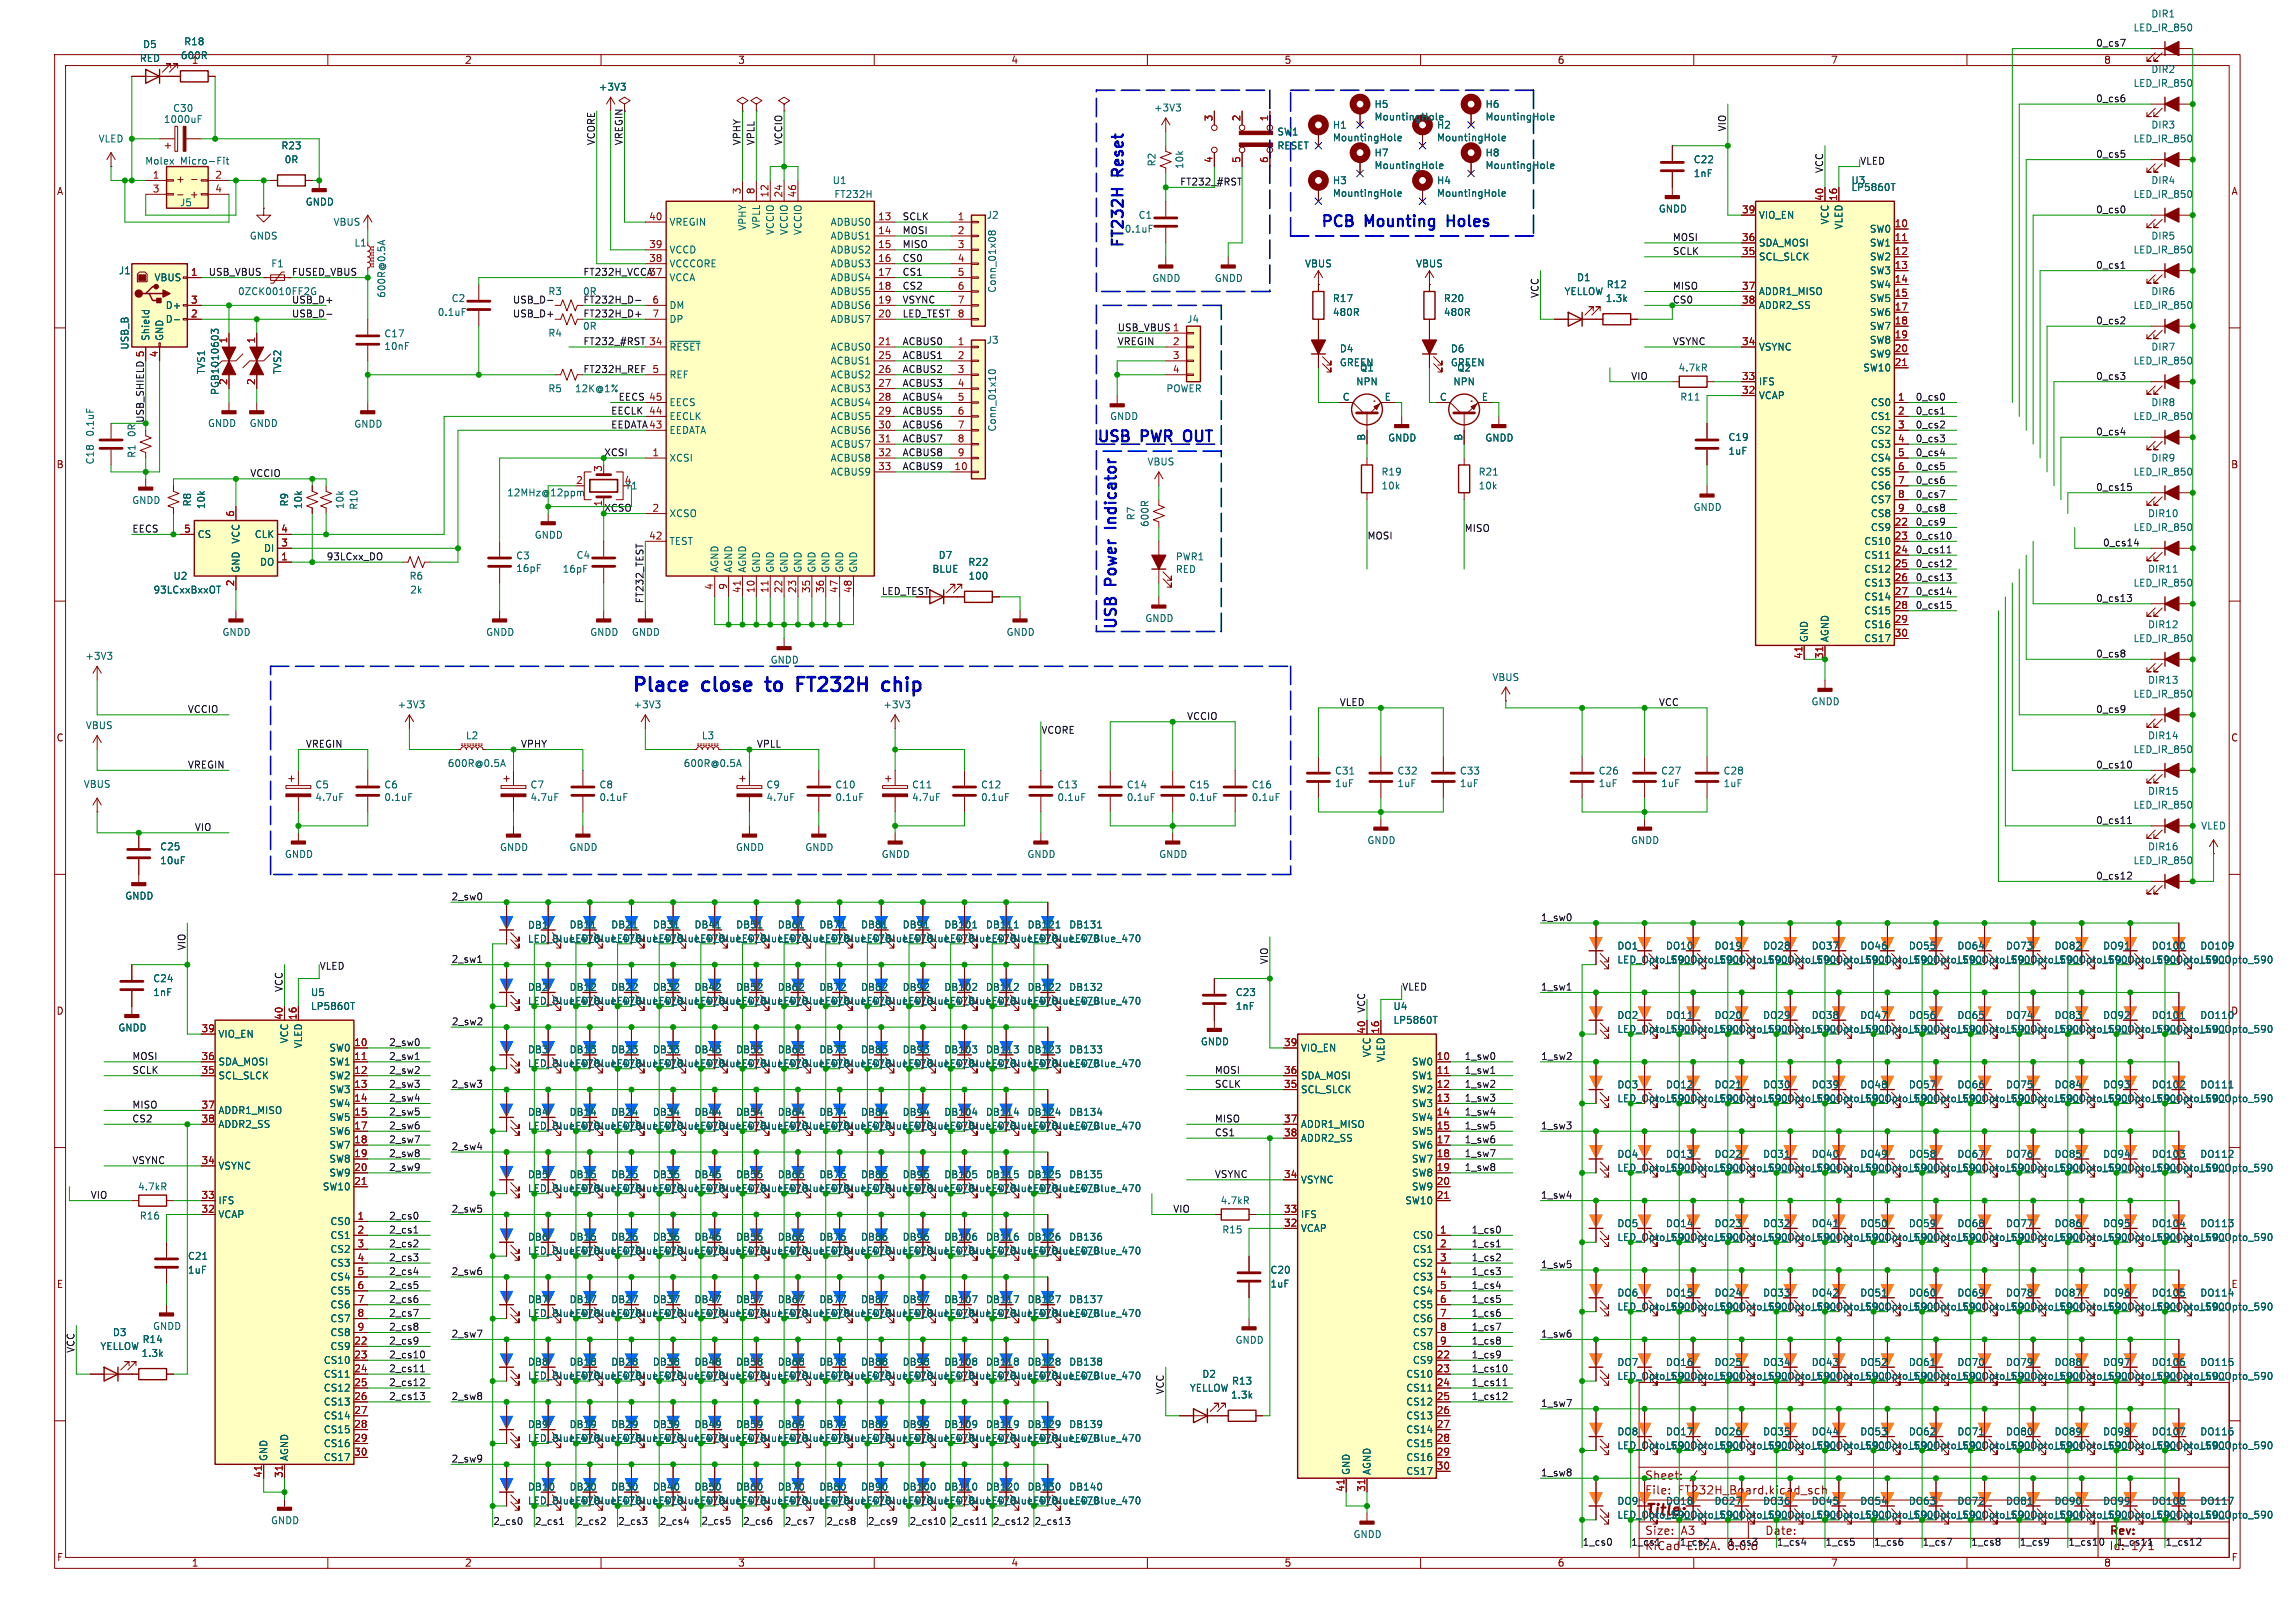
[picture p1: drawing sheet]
<svg xmlns="http://www.w3.org/2000/svg" width="297mm" height="210mm" viewBox="0 0 297 210" stroke-linecap="round" stroke-linejoin="round" font-family="sans-serif">
<defs><g id="words">
<g font-size="2.5" fill="#0000c2">
<text x="81.7" y="89.6">Place</text>
<text x="91.1" y="89.6">close</text>
<text x="100.1" y="89.6">to</text>
<text x="104.7" y="89.6">FT232H</text>
<text x="116.5" y="89.6">chip</text>
</g>
<g font-size="2" fill="#0000c2">
<text x="145.5" y="22.7" transform="rotate(-90 145.5 22.7)">Reset</text>
<text x="170.7" y="29.5">PCB</text>
<text x="176.6" y="29.5">Mounting</text>
<text x="187.8" y="29.5">Holes</text>
<text x="145.5" y="32.2" transform="rotate(-90 145.5 32.2)">FT232H</text>
<text x="141.9" y="57.3">USB</text>
<text x="147.8" y="57.3">PWR</text>
<text x="153.9" y="57.3">OUT</text>
<text x="144.6" y="67.7" transform="rotate(-90 144.6 67.7)">Indicator</text>
<text x="144.6" y="75.6" transform="rotate(-90 144.6 75.6)">Power</text>
<text x="144.6" y="81.5" transform="rotate(-90 144.6 81.5)">USB</text>
</g>
<text font-size="2" fill="#009600" x="212.8" y="196.5">Title:</text>
<g font-size="1.5" fill="#009600">
<text x="212.8" y="191.6">Sheet:</text>
<text x="218.6" y="191.6">/</text>
</g>
<g font-size="1.5" fill="#840000">
<text x="212.8" y="193.5">File:</text>
<text x="217.1" y="193.5">FT232H_Board.kicad_sch</text>
<text x="228.4" y="198.7">Date:</text>
</g>
<g font-size="1.5" fill="#0f0f0f">
<text x="212.8" y="200.7">KiCad</text>
<text x="212.8" y="198.7">Size:</text>
<text x="217.5" y="198.7">A3</text>
<text x="218.3" y="200.7">E.D.A.</text>
<text x="223.7" y="200.7">8.0.6</text>
<text x="272.9" y="198.9">Rev:</text>
<text x="272.9" y="200.7">Id:</text>
<text x="275.8" y="200.7">1/1</text>
</g>
<g font-size="1.3" fill="#006464">
<text x="23.8" y="6">R18</text>
<text x="276" y="4.2">LED_IR_850</text>
<text x="278.3" y="2.4">DIR1</text>
<text x="18" y="8.2">RED</text>
<text x="18.4" y="6.4">D5</text>
<text x="23.3" y="7.8">600R</text>
<text x="24.7" y="8.4">1</text>
<text x="77.4" y="11.9">+3V3</text>
<text x="276" y="11.4">LED_IR_850</text>
<text x="278.3" y="9.6">DIR2</text>
<text x="21.1" y="16.1">1000uF</text>
<text x="22.3" y="14.6">C30</text>
<text x="149.3" y="14.6">+3V3</text>
<text x="165.2" y="17.7">SW1</text>
<text x="172.4" y="16.8">H1</text>
<text x="177.8" y="14.1">H5</text>
<text x="177.8" y="15.7">MountingHole</text>
<text x="185.9" y="16.8">H2</text>
<text x="192.2" y="14.1">H6</text>
<text x="192.2" y="15.7">MountingHole</text>
<text x="278.3" y="16.8">DIR3</text>
<text x="12.7" y="18.6">VLED</text>
<text x="18.7" y="21.4">Molex</text>
<text x="23.4" y="21.4">Micro-Fit</text>
<text x="36.3" y="19.5">R23</text>
<text x="36.8" y="21.3">0R</text>
<text x="107.7" y="24">U1</text>
<text x="149.7" y="21.6" transform="rotate(-90 149.7 21.6)">R2</text>
<text x="153.3" y="21.9" transform="rotate(-90 153.3 21.9)">10k</text>
<text x="165.2" y="19.5">RESET</text>
<text x="172.4" y="24">H3</text>
<text x="172.4" y="18.4">MountingHole</text>
<text x="177.8" y="20.4">H7</text>
<text x="177.8" y="22">MountingHole</text>
<text x="185.9" y="24">H4</text>
<text x="185.9" y="18.4">MountingHole</text>
<text x="192.2" y="20.4">H8</text>
<text x="192.2" y="22">MountingHole</text>
<text x="219.1" y="21.3">C22</text>
<text x="219.1" y="23.1">1nF</text>
<text x="239.5" y="24">U3</text>
<text x="276" y="18.6">LED_IR_850</text>
<text x="278.3" y="24">DIR4</text>
<text x="23.2" y="26.8">J5</text>
<text x="24.5" y="25.8">+</text>
<text x="39.5" y="26.7">GNDD</text>
<text x="43.1" y="29.3">VBUS</text>
<text x="86.6" y="29.3">VREGIN</text>
<text x="96.7" y="29.9" transform="rotate(-90 96.7 29.9)">VPHY</text>
<text x="98.5" y="29.7" transform="rotate(-90 98.5 29.7)">VPLL</text>
<text x="107.4" y="29.3">ADBUS0</text>
<text x="107.9" y="25.8">FT232H</text>
<text x="127.6" y="28.4">J2</text>
<text x="147.3" y="28.4">C1</text>
<text x="172.4" y="25.6">MountingHole</text>
<text x="185.9" y="25.6">MountingHole</text>
<text x="214.6" y="27.6">GNDD</text>
<text x="227.6" y="28.4">VIO_EN</text>
<text x="236.8" y="29.1" transform="rotate(-90 236.8 29.1)">VCC</text>
<text x="238.6" y="29.8" transform="rotate(-90 238.6 29.8)">VLED</text>
<text x="239.5" y="24.9">LP5860T</text>
<text x="276" y="25.8">LED_IR_850</text>
<text x="15.3" y="35.6">J1</text>
<text x="32.3" y="31.1">GNDS</text>
<text x="35" y="34.7">F1</text>
<text x="45.8" y="32">L1</text>
<text x="86.6" y="34.7">VCCCORE</text>
<text x="86.6" y="32.9">VCCD</text>
<text x="100.3" y="30.5" transform="rotate(-90 100.3 30.5)">VCCIO</text>
<text x="102.1" y="30.5" transform="rotate(-90 102.1 30.5)">VCCIO</text>
<text x="103.9" y="30.5" transform="rotate(-90 103.9 30.5)">VCCIO</text>
<text x="107.4" y="31.1">ADBUS1</text>
<text x="107.4" y="32.9">ADBUS2</text>
<text x="107.4" y="34.7">ADBUS3</text>
<text x="145.5" y="30.2">0.1uF</text>
<text x="168.8" y="34.7">VBUS</text>
<text x="183.2" y="34.7">VBUS</text>
<text x="227.6" y="33.8">SCL_SLCK</text>
<text x="227.6" y="32">SDA_MOSI</text>
<text x="241.9" y="30.2">SW0</text>
<text x="241.9" y="32">SW1</text>
<text x="241.9" y="33.8">SW2</text>
<text x="241.9" y="35.6">SW3</text>
<text x="276" y="32.9">LED_IR_850</text>
<text x="278.3" y="31.1">DIR5</text>
<text x="19.9" y="36.5">VBUS</text>
<text x="21.4" y="41.9">D-</text>
<text x="21.4" y="40.1">D+</text>
<text x="30.7" y="38.3">0ZCK0010FF2G</text>
<text x="50" y="38.6" transform="rotate(-90 50 38.6)">600R@0.5A</text>
<text x="56.6" y="41">0.1uF</text>
<text x="58.4" y="39.2">C2</text>
<text x="70.9" y="38.3">R3</text>
<text x="86.6" y="36.5">VCCA</text>
<text x="86.6" y="40.1">DM</text>
<text x="86.6" y="41.9">DP</text>
<text x="107.4" y="36.5">ADBUS4</text>
<text x="107.4" y="38.3">ADBUS5</text>
<text x="107.4" y="40.1">ADBUS6</text>
<text x="107.4" y="41.9">ADBUS7</text>
<text x="129" y="38" transform="rotate(-90 129 38)">Conn_01x08</text>
<text x="149" y="36.6">GNDD</text>
<text x="153.6" y="41.9">J4</text>
<text x="157.1" y="36.6">GNDD</text>
<text x="172.4" y="39.2">R17</text>
<text x="172.4" y="41">480R</text>
<text x="186.8" y="39.2">R20</text>
<text x="186.8" y="41">480R</text>
<text x="202.4" y="38.3">YELLOW</text>
<text x="204" y="36.5">D1</text>
<text x="207.7" y="39.2">1.3k</text>
<text x="207.9" y="37.4">R12</text>
<text x="227.6" y="38.3">ADDR1_MISO</text>
<text x="227.6" y="40.1">ADDR2_SS</text>
<text x="241.9" y="37.4">SW4</text>
<text x="241.9" y="39.2">SW5</text>
<text x="241.9" y="41">SW6</text>
<text x="276" y="40.1">LED_IR_850</text>
<text x="278.3" y="38.3">DIR6</text>
<text x="16.8" y="45.3" transform="rotate(-90 16.8 45.3)">USB_B</text>
<text x="19.5" y="44.2" transform="rotate(-90 19.5 44.2)">Shield</text>
<text x="21.3" y="44.2" transform="rotate(-90 21.3 44.2)">GND</text>
<text x="49.7" y="43.8">C17</text>
<text x="49.7" y="45.4">10nF</text>
<text x="70.9" y="43.7">R4</text>
<text x="75.4" y="42.8">0R</text>
<text x="86.6" y="45.5">~{RESET}</text>
<text x="107.4" y="45.5">ACBUS0</text>
<text x="107.4" y="47.3">ACBUS1</text>
<text x="127.6" y="44.6">J3</text>
<text x="173.3" y="45.7">D4</text>
<text x="173.3" y="47.5">GREEN</text>
<text x="187.7" y="45.7">D6</text>
<text x="187.7" y="47.5">GREEN</text>
<text x="227.6" y="45.5">VSYNC</text>
<text x="241.9" y="42.8">SW7</text>
<text x="241.9" y="44.6">SW8</text>
<text x="241.9" y="46.4">SW9</text>
<text x="276" y="47.3">LED_IR_850</text>
<text x="278.3" y="45.5">DIR7</text>
<text x="26.7" y="48.5" transform="rotate(-90 26.7 48.5)">TVS1</text>
<text x="28.4" y="51.2" transform="rotate(-90 28.4 51.2)">PGB1010603</text>
<text x="36.5" y="48.5" transform="rotate(-90 36.5 48.5)">TVS2</text>
<text x="70.9" y="50.9">R5</text>
<text x="74.3" y="50.9">12K@1%</text>
<text x="86.6" y="52.7">EECS</text>
<text x="86.6" y="49.1">REF</text>
<text x="107.4" y="49.1">ACBUS2</text>
<text x="107.4" y="50.9">ACBUS3</text>
<text x="107.4" y="52.7">ACBUS4</text>
<text x="150.9" y="50.9">POWER</text>
<text x="173.7" y="51.9">C</text>
<text x="175.4" y="50">NPN</text>
<text x="175.9" y="48.2">Q1</text>
<text x="179.1" y="51.9">E</text>
<text x="186.3" y="51.9">C</text>
<text x="188" y="50">NPN</text>
<text x="188.5" y="48.2">Q2</text>
<text x="191.7" y="51.9">E</text>
<text x="217.2" y="48.2">4.7kR</text>
<text x="217.4" y="52">R11</text>
<text x="227.6" y="51.8">VCAP</text>
<text x="227.6" y="50">IFS</text>
<text x="241.1" y="48.2">SW10</text>
<text x="242" y="52.7">CS0</text>
<text x="278.3" y="52.7">DIR8</text>
<text x="12.3" y="56.6" transform="rotate(-90 12.3 56.6)">0.1uF</text>
<text x="17.7" y="59.3" transform="rotate(-90 17.7 59.3)">R1</text>
<text x="17.7" y="56.6" transform="rotate(-90 17.7 56.6)">0R</text>
<text x="26.8" y="55.4">GNDD</text>
<text x="32.2" y="55.4">GNDD</text>
<text x="45.8" y="55.5">GNDD</text>
<text x="86.6" y="59.9">XCSI</text>
<text x="86.6" y="56.3">EEDATA</text>
<text x="86.6" y="54.5">EECLK</text>
<text x="107.4" y="54.5">ACBUS5</text>
<text x="107.4" y="56.3">ACBUS6</text>
<text x="107.4" y="58.1">ACBUS7</text>
<text x="107.4" y="59.9">ACBUS8</text>
<text x="129" y="55.9" transform="rotate(-90 129 55.9)">Conn_01x10</text>
<text x="143.6" y="54.5">GNDD</text>
<text x="176.7" y="57.1" transform="rotate(-90 176.7 57.1)">B</text>
<text x="179.6" y="57.3">GNDD</text>
<text x="189.3" y="57.1" transform="rotate(-90 189.3 57.1)">B</text>
<text x="192.2" y="57.3">GNDD</text>
<text x="223.6" y="57.2">C19</text>
<text x="223.6" y="59">1uF</text>
<text x="242" y="54.5">CS1</text>
<text x="242" y="56.3">CS2</text>
<text x="242" y="58.1">CS3</text>
<text x="242" y="59.9">CS4</text>
<text x="276" y="54.5">LED_IR_850</text>
<text x="278.3" y="59.9">DIR9</text>
<text x="12.3" y="60.2" transform="rotate(-90 12.3 60.2)">C18</text>
<text x="17" y="65.4">GNDD</text>
<text x="24.9" y="65.6" transform="rotate(-90 24.9 65.6)">R8</text>
<text x="26.7" y="65.9" transform="rotate(-90 26.7 65.9)">10k</text>
<text x="37.4" y="65.6" transform="rotate(-90 37.4 65.6)">R9</text>
<text x="39.2" y="65.9" transform="rotate(-90 39.2 65.9)">10k</text>
<text x="44.6" y="65.9" transform="rotate(-90 44.6 65.9)">10k</text>
<text x="65.6" y="64.4">12MHz@12ppm</text>
<text x="80.8" y="62.7">4</text>
<text x="80.8" y="63.5">Y1</text>
<text x="107.4" y="61.7">ACBUS9</text>
<text x="148.4" y="60.4">VBUS</text>
<text x="178.7" y="61.7">R19</text>
<text x="178.7" y="63.5">10k</text>
<text x="191.3" y="61.7">R21</text>
<text x="191.3" y="63.5">10k</text>
<text x="242" y="61.7">CS5</text>
<text x="242" y="63.5">CS6</text>
<text x="242" y="65.3">CS7</text>
<text x="276" y="61.7">LED_IR_850</text>
<text x="25.5" y="69.8">CS</text>
<text x="31.1" y="70.4" transform="rotate(-90 31.1 70.4)">VCC</text>
<text x="32.9" y="69.8">CLK</text>
<text x="34.1" y="71.6">DI</text>
<text x="46.4" y="66" transform="rotate(-90 46.4 66)">R10</text>
<text x="69.1" y="69.8">GNDD</text>
<text x="86.6" y="67.1">XCSO</text>
<text x="86.6" y="70.7">TEST</text>
<text x="147" y="67.4" transform="rotate(-90 147 67.4)">R7</text>
<text x="148.8" y="68.3" transform="rotate(-90 148.8 68.3)">600R</text>
<text x="219.1" y="66.3">GNDD</text>
<text x="241.2" y="70.7">CS10</text>
<text x="242" y="68.9">CS9</text>
<text x="242" y="67.1">CS8</text>
<text x="276" y="68.9">LED_IR_850</text>
<text x="277.9" y="67.1">DIR10</text>
<text x="19.8" y="76.9">93LCxxBxxOT</text>
<text x="22.4" y="75.1">U2</text>
<text x="31.1" y="74.2" transform="rotate(-90 31.1 74.2)">GND</text>
<text x="33.6" y="73.3">DO</text>
<text x="52.9" y="75.1">R6</text>
<text x="53" y="76.9">2k</text>
<text x="66.7" y="72.5">C3</text>
<text x="66.7" y="74.2">16pF</text>
<text x="72.7" y="74.2">16pF</text>
<text x="74.5" y="72.5">C4</text>
<text x="93.1" y="74.2" transform="rotate(-90 93.1 74.2)">AGND</text>
<text x="94.9" y="74.2" transform="rotate(-90 94.9 74.2)">AGND</text>
<text x="96.7" y="74.2" transform="rotate(-90 96.7 74.2)">AGND</text>
<text x="98.5" y="74.2" transform="rotate(-90 98.5 74.2)">GND</text>
<text x="100.3" y="74.2" transform="rotate(-90 100.3 74.2)">GND</text>
<text x="102.1" y="74.2" transform="rotate(-90 102.1 74.2)">GND</text>
<text x="103.9" y="74.2" transform="rotate(-90 103.9 74.2)">GND</text>
<text x="105.7" y="74.2" transform="rotate(-90 105.7 74.2)">GND</text>
<text x="107.5" y="74.2" transform="rotate(-90 107.5 74.2)">GND</text>
<text x="109.3" y="74.2" transform="rotate(-90 109.3 74.2)">GND</text>
<text x="111.1" y="74.2" transform="rotate(-90 111.1 74.2)">GND</text>
<text x="120.6" y="74.2">BLUE</text>
<text x="121.4" y="72.5">D7</text>
<text x="125.2" y="73.3">R22</text>
<text x="125.3" y="75.1">100</text>
<text x="152.1" y="72.6">PWR1</text>
<text x="152.1" y="74.3">RED</text>
<text x="241.2" y="72.5">CS11</text>
<text x="241.2" y="74.2">CS12</text>
<text x="241.2" y="76">CS13</text>
<text x="241.2" y="77.8">CS14</text>
<text x="276" y="76">LED_IR_850</text>
<text x="277.9" y="74.2">DIR11</text>
<text x="28.7" y="82.4">GNDD</text>
<text x="62.8" y="82.4">GNDD</text>
<text x="76.3" y="82.4">GNDD</text>
<text x="81.7" y="82.4">GNDD</text>
<text x="130.2" y="82.4">GNDD</text>
<text x="148.1" y="80.6">GNDD</text>
<text x="234.1" y="83.2" transform="rotate(-90 234.1 83.2)">GND</text>
<text x="236.8" y="83.2" transform="rotate(-90 236.8 83.2)">AGND</text>
<text x="241.2" y="79.6">CS15</text>
<text x="241.2" y="81.4">CS16</text>
<text x="241.2" y="83.2">CS17</text>
<text x="276" y="83.2">LED_IR_850</text>
<text x="277.9" y="81.4">DIR12</text>
<text x="11" y="85.5">+3V3</text>
<text x="99.7" y="86">GNDD</text>
<text x="193.1" y="88.3">VBUS</text>
<text x="277.9" y="88.6">DIR13</text>
<text x="11" y="94.5">VBUS</text>
<text x="51.4" y="91.8">+3V3</text>
<text x="60.2" y="95.8">L2</text>
<text x="81.9" y="91.8">+3V3</text>
<text x="90.8" y="95.8">L3</text>
<text x="114.2" y="91.8">+3V3</text>
<text x="234.4" y="91.4">GNDD</text>
<text x="276" y="90.4">LED_IR_850</text>
<text x="277.9" y="95.8">DIR14</text>
<text x="57.9" y="99.4">600R@0.5A</text>
<text x="88.4" y="99.4">600R@0.5A</text>
<text x="172.7" y="100.4">C31</text>
<text x="172.7" y="102">1uF</text>
<text x="180.8" y="102">1uF</text>
<text x="180.8" y="100.4">C32</text>
<text x="188.9" y="102">1uF</text>
<text x="188.9" y="100.4">C33</text>
<text x="206.8" y="102">1uF</text>
<text x="206.8" y="100.4">C26</text>
<text x="214.9" y="102">1uF</text>
<text x="214.9" y="100.4">C27</text>
<text x="223" y="102">1uF</text>
<text x="223" y="100.4">C28</text>
<text x="276" y="97.6">LED_IR_850</text>
<text x="10.8" y="102.1">VBUS</text>
<text x="40.7" y="102.2">C5</text>
<text x="40.7" y="103.8">4.7uF</text>
<text x="49.7" y="102.2">C6</text>
<text x="49.7" y="103.8">0.1uF</text>
<text x="68.6" y="102.2">C7</text>
<text x="68.6" y="103.8">4.7uF</text>
<text x="77.5" y="102.2">C8</text>
<text x="77.5" y="103.8">0.1uF</text>
<text x="99.1" y="102.2">C9</text>
<text x="99.1" y="103.8">4.7uF</text>
<text x="108" y="102.2">C10</text>
<text x="108" y="103.8">0.1uF</text>
<text x="118" y="102.2">C11</text>
<text x="118" y="103.8">4.7uF</text>
<text x="126.9" y="102.2">C12</text>
<text x="126.9" y="103.8">0.1uF</text>
<text x="136.8" y="102.2">C13</text>
<text x="136.8" y="103.8">0.1uF</text>
<text x="145.8" y="102.2">C14</text>
<text x="145.8" y="103.8">0.1uF</text>
<text x="153.8" y="102.2">C15</text>
<text x="153.8" y="103.8">0.1uF</text>
<text x="161.9" y="102.2">C16</text>
<text x="161.9" y="103.8">0.1uF</text>
<text x="276" y="104.8">LED_IR_850</text>
<text x="277.9" y="103">DIR15</text>
<text x="284.8" y="107.5">VLED</text>
<text x="20.7" y="110.2">C25</text>
<text x="20.7" y="112">10uF</text>
<text x="36.8" y="111.2">GNDD</text>
<text x="64.6" y="110.3">GNDD</text>
<text x="73.6" y="110.3">GNDD</text>
<text x="95.2" y="110.3">GNDD</text>
<text x="104.1" y="110.3">GNDD</text>
<text x="114" y="111.2">GNDD</text>
<text x="132.9" y="111.2">GNDD</text>
<text x="149.9" y="111.2">GNDD</text>
<text x="176.9" y="109.4">GNDD</text>
<text x="211" y="109.4">GNDD</text>
<text x="276" y="112">LED_IR_850</text>
<text x="277.9" y="110.2">DIR16</text>
<text x="16.1" y="116.5">GNDD</text>
<text x="68.3" y="120.3">DB1</text>
<text x="68.3" y="122.1">LED_Blue_470</text>
<text x="73.6" y="120.3">DB11</text>
<text x="73.6" y="122.1">LED_Blue_470</text>
<text x="79" y="120.3">DB21</text>
<text x="79" y="122.1">LED_Blue_470</text>
<text x="84.4" y="120.3">DB31</text>
<text x="84.4" y="122.1">LED_Blue_470</text>
<text x="89.8" y="120.3">DB41</text>
<text x="89.8" y="122.1">LED_Blue_470</text>
<text x="95.2" y="120.3">DB51</text>
<text x="95.2" y="122.1">LED_Blue_470</text>
<text x="100.6" y="120.3">DB61</text>
<text x="100.6" y="122.1">LED_Blue_470</text>
<text x="106" y="120.3">DB71</text>
<text x="106" y="122.1">LED_Blue_470</text>
<text x="111.4" y="120.3">DB81</text>
<text x="111.4" y="122.1">LED_Blue_470</text>
<text x="116.7" y="120.3">DB91</text>
<text x="116.7" y="122.1">LED_Blue_470</text>
<text x="122.1" y="120.3">DB101</text>
<text x="122.1" y="122.1">LED_Blue_470</text>
<text x="127.5" y="120.3">DB111</text>
<text x="127.5" y="122.1">LED_Blue_470</text>
<text x="132.9" y="120.3">DB121</text>
<text x="132.9" y="122.1">LED_Blue_470</text>
<text x="138.3" y="120.3">DB131</text>
<text x="138.3" y="122.1">LED_Blue_470</text>
<text x="209.2" y="123">DO1</text>
<text x="209.2" y="124.8">LED_Opto_590</text>
<text x="215.5" y="123">DO10</text>
<text x="215.5" y="124.8">LED_Opto_590</text>
<text x="221.8" y="123">DO19</text>
<text x="221.8" y="124.8">LED_Opto_590</text>
<text x="228.1" y="123">DO28</text>
<text x="228.1" y="124.8">LED_Opto_590</text>
<text x="234.4" y="123">DO37</text>
<text x="234.4" y="124.8">LED_Opto_590</text>
<text x="240.7" y="123">DO46</text>
<text x="240.7" y="124.8">LED_Opto_590</text>
<text x="247" y="123">DO55</text>
<text x="247" y="124.8">LED_Opto_590</text>
<text x="253.2" y="123">DO64</text>
<text x="253.2" y="124.8">LED_Opto_590</text>
<text x="259.5" y="123">DO73</text>
<text x="259.5" y="124.8">LED_Opto_590</text>
<text x="265.8" y="123">DO82</text>
<text x="265.8" y="124.8">LED_Opto_590</text>
<text x="272.1" y="123">DO91</text>
<text x="272.1" y="124.8">LED_Opto_590</text>
<text x="278.4" y="123">DO100</text>
<text x="278.4" y="124.8">LED_Opto_590</text>
<text x="284.7" y="123">DO109</text>
<text x="284.7" y="124.8">LED_Opto_590</text>
<text x="19.8" y="129">1nF</text>
<text x="19.8" y="127.2">C24</text>
<text x="40.2" y="129">U5</text>
<text x="40.2" y="130.8">LP5860T</text>
<text x="68.3" y="128.4">DB2</text>
<text x="73.6" y="128.4">DB12</text>
<text x="79" y="128.4">DB22</text>
<text x="84.4" y="128.4">DB32</text>
<text x="84.4" y="130.1">LED_Blue_470</text>
<text x="89.8" y="128.4">DB42</text>
<text x="95.2" y="128.4">DB52</text>
<text x="100.6" y="128.4">DB62</text>
<text x="106" y="128.4">DB72</text>
<text x="111.4" y="128.4">DB82</text>
<text x="116.7" y="128.4">DB92</text>
<text x="122.1" y="128.4">DB102</text>
<text x="122.1" y="130.1">LED_Blue_470</text>
<text x="127.5" y="128.4">DB112</text>
<text x="132.9" y="128.4">DB122</text>
<text x="132.9" y="130.1">LED_Blue_470</text>
<text x="138.3" y="128.4">DB132</text>
<text x="138.3" y="130.1">LED_Blue_470</text>
<text x="159.9" y="130.8">1nF</text>
<text x="159.9" y="129">C23</text>
<text x="180.3" y="130.8">U4</text>
<text x="209.2" y="132">DO2</text>
<text x="215.5" y="132">DO11</text>
<text x="221.8" y="132">DO20</text>
<text x="228.1" y="132">DO29</text>
<text x="234.4" y="132">DO38</text>
<text x="240.7" y="132">DO47</text>
<text x="247" y="132">DO56</text>
<text x="253.2" y="132">DO65</text>
<text x="259.5" y="132">DO74</text>
<text x="265.8" y="132">DO83</text>
<text x="272.1" y="132">DO92</text>
<text x="278.4" y="132">DO101</text>
<text x="284.7" y="132">DO110</text>
<text x="288.7" y="131.4">D</text>
<text x="15.2" y="133.6">GNDD</text>
<text x="28.2" y="134.4">VIO_EN</text>
<text x="37.4" y="135.1" transform="rotate(-90 37.4 135.1)">VCC</text>
<text x="39.2" y="135.7" transform="rotate(-90 39.2 135.7)">VLED</text>
<text x="42.6" y="136.2">SW0</text>
<text x="68.3" y="136.4">DB3</text>
<text x="73.6" y="136.4">DB13</text>
<text x="79" y="136.4">DB23</text>
<text x="84.4" y="136.4">DB33</text>
<text x="89.8" y="136.4">DB43</text>
<text x="95.2" y="136.4">DB53</text>
<text x="100.6" y="136.4">DB63</text>
<text x="106" y="136.4">DB73</text>
<text x="111.4" y="136.4">DB83</text>
<text x="116.7" y="136.4">DB93</text>
<text x="122.1" y="136.4">DB103</text>
<text x="127.5" y="136.4">DB113</text>
<text x="132.9" y="136.4">DB123</text>
<text x="138.3" y="136.4">DB133</text>
<text x="155.3" y="135.4">GNDD</text>
<text x="168.3" y="136.2">VIO_EN</text>
<text x="177.5" y="136.9" transform="rotate(-90 177.5 136.9)">VCC</text>
<text x="179.3" y="137.5" transform="rotate(-90 179.3 137.5)">VLED</text>
<text x="180.3" y="132.6">LP5860T</text>
<text x="221.8" y="133.8">LED_Opto_590</text>
<text x="247" y="133.8">LED_Opto_590</text>
<text x="259.5" y="133.8">LED_Opto_590</text>
<text x="278.4" y="133.8">LED_Opto_590</text>
<text x="284.7" y="133.8">LED_Opto_590</text>
<text x="28.2" y="139.8">SCL_SLCK</text>
<text x="28.2" y="138">SDA_MOSI</text>
<text x="42.6" y="138">SW1</text>
<text x="42.6" y="139.8">SW2</text>
<text x="42.6" y="141.6">SW3</text>
<text x="42.6" y="143.4">SW4</text>
<text x="84.4" y="138.2">LED_Blue_470</text>
<text x="122.1" y="138.2">LED_Blue_470</text>
<text x="132.9" y="138.2">LED_Blue_470</text>
<text x="138.3" y="138.2">LED_Blue_470</text>
<text x="168.3" y="141.6">SCL_SLCK</text>
<text x="168.3" y="139.8">SDA_MOSI</text>
<text x="182.6" y="138">SW0</text>
<text x="182.6" y="139.8">SW1</text>
<text x="182.6" y="141.6">SW2</text>
<text x="182.6" y="143.4">SW3</text>
<text x="209.2" y="141">DO3</text>
<text x="215.5" y="141">DO12</text>
<text x="221.8" y="141">DO21</text>
<text x="221.8" y="142.8">LED_Opto_590</text>
<text x="228.1" y="141">DO30</text>
<text x="234.4" y="141">DO39</text>
<text x="240.7" y="141">DO48</text>
<text x="247" y="141">DO57</text>
<text x="247" y="142.8">LED_Opto_590</text>
<text x="253.2" y="141">DO66</text>
<text x="259.5" y="141">DO75</text>
<text x="259.5" y="142.8">LED_Opto_590</text>
<text x="265.8" y="141">DO84</text>
<text x="272.1" y="141">DO93</text>
<text x="278.4" y="141">DO102</text>
<text x="278.4" y="142.8">LED_Opto_590</text>
<text x="284.7" y="141">DO111</text>
<text x="284.7" y="142.8">LED_Opto_590</text>
<text x="28.2" y="144.3">ADDR1_MISO</text>
<text x="28.2" y="146.1">ADDR2_SS</text>
<text x="42.6" y="145.2">SW5</text>
<text x="42.6" y="147">SW6</text>
<text x="42.6" y="148.8">SW7</text>
<text x="68.3" y="144.5">DB4</text>
<text x="73.6" y="144.5">DB14</text>
<text x="79" y="144.5">DB24</text>
<text x="84.4" y="144.5">DB34</text>
<text x="84.4" y="146.3">LED_Blue_470</text>
<text x="89.8" y="144.5">DB44</text>
<text x="95.2" y="144.5">DB54</text>
<text x="100.6" y="144.5">DB64</text>
<text x="106" y="144.5">DB74</text>
<text x="111.4" y="144.5">DB84</text>
<text x="116.7" y="144.5">DB94</text>
<text x="122.1" y="144.5">DB104</text>
<text x="122.1" y="146.3">LED_Blue_470</text>
<text x="127.5" y="144.5">DB114</text>
<text x="132.9" y="144.5">DB124</text>
<text x="132.9" y="146.3">LED_Blue_470</text>
<text x="138.3" y="144.5">DB134</text>
<text x="138.3" y="146.3">LED_Blue_470</text>
<text x="168.3" y="146.1">ADDR1_MISO</text>
<text x="168.3" y="147.9">ADDR2_SS</text>
<text x="182.6" y="145.2">SW4</text>
<text x="182.6" y="147">SW5</text>
<text x="182.6" y="148.8">SW6</text>
<text x="209.2" y="149.9">DO4</text>
<text x="215.5" y="149.9">DO13</text>
<text x="221.8" y="149.9">DO22</text>
<text x="228.1" y="149.9">DO31</text>
<text x="234.4" y="149.9">DO40</text>
<text x="240.7" y="149.9">DO49</text>
<text x="247" y="149.9">DO58</text>
<text x="253.2" y="149.9">DO67</text>
<text x="259.5" y="149.9">DO76</text>
<text x="265.8" y="149.9">DO85</text>
<text x="272.1" y="149.9">DO94</text>
<text x="278.4" y="149.9">DO103</text>
<text x="284.7" y="149.9">DO112</text>
<text x="17.8" y="154.2">4.7kR</text>
<text x="28.2" y="156">IFS</text>
<text x="28.2" y="151.5">VSYNC</text>
<text x="41.7" y="154.2">SW10</text>
<text x="42.6" y="150.6">SW8</text>
<text x="42.6" y="152.4">SW9</text>
<text x="68.3" y="152.6">DB5</text>
<text x="73.6" y="152.6">DB15</text>
<text x="79" y="152.6">DB25</text>
<text x="84.4" y="152.6">DB35</text>
<text x="84.4" y="154.4">LED_Blue_470</text>
<text x="89.8" y="152.6">DB45</text>
<text x="95.2" y="152.6">DB55</text>
<text x="100.6" y="152.6">DB65</text>
<text x="106" y="152.6">DB75</text>
<text x="111.4" y="152.6">DB85</text>
<text x="116.7" y="152.6">DB95</text>
<text x="122.1" y="152.6">DB105</text>
<text x="122.1" y="154.4">LED_Blue_470</text>
<text x="127.5" y="152.6">DB115</text>
<text x="132.9" y="152.6">DB125</text>
<text x="132.9" y="154.4">LED_Blue_470</text>
<text x="138.3" y="152.6">DB135</text>
<text x="138.3" y="154.4">LED_Blue_470</text>
<text x="157.9" y="156">4.7kR</text>
<text x="168.3" y="153.3">VSYNC</text>
<text x="181.8" y="156">SW10</text>
<text x="182.6" y="150.6">SW7</text>
<text x="182.6" y="152.4">SW8</text>
<text x="182.6" y="154.2">SW9</text>
<text x="221.8" y="151.7">LED_Opto_590</text>
<text x="247" y="151.7">LED_Opto_590</text>
<text x="259.5" y="151.7">LED_Opto_590</text>
<text x="278.4" y="151.7">LED_Opto_590</text>
<text x="284.7" y="151.7">LED_Opto_590</text>
<text x="18" y="157.9">R16</text>
<text x="28.2" y="157.8">VCAP</text>
<text x="42.7" y="158.7">CS0</text>
<text x="42.7" y="160.5">CS1</text>
<text x="68.3" y="160.7">DB6</text>
<text x="73.6" y="160.7">DB16</text>
<text x="79" y="160.7">DB26</text>
<text x="84.4" y="160.7">DB36</text>
<text x="89.8" y="160.7">DB46</text>
<text x="95.2" y="160.7">DB56</text>
<text x="100.6" y="160.7">DB66</text>
<text x="106" y="160.7">DB76</text>
<text x="111.4" y="160.7">DB86</text>
<text x="116.7" y="160.7">DB96</text>
<text x="122.1" y="160.7">DB106</text>
<text x="127.5" y="160.7">DB116</text>
<text x="132.9" y="160.7">DB126</text>
<text x="138.3" y="160.7">DB136</text>
<text x="158.1" y="159.7">R15</text>
<text x="168.3" y="159.6">VCAP</text>
<text x="168.3" y="157.8">IFS</text>
<text x="182.8" y="160.5">CS0</text>
<text x="209.2" y="158.9">DO5</text>
<text x="215.5" y="158.9">DO14</text>
<text x="221.8" y="158.9">DO23</text>
<text x="221.8" y="160.7">LED_Opto_590</text>
<text x="228.1" y="158.9">DO32</text>
<text x="234.4" y="158.9">DO41</text>
<text x="240.7" y="158.9">DO50</text>
<text x="247" y="158.9">DO59</text>
<text x="247" y="160.7">LED_Opto_590</text>
<text x="253.2" y="158.9">DO68</text>
<text x="259.5" y="158.9">DO77</text>
<text x="259.5" y="160.7">LED_Opto_590</text>
<text x="265.8" y="158.9">DO86</text>
<text x="272.1" y="158.9">DO95</text>
<text x="278.4" y="158.9">DO104</text>
<text x="278.4" y="160.7">LED_Opto_590</text>
<text x="284.7" y="158.9">DO113</text>
<text x="284.7" y="160.7">LED_Opto_590</text>
<text x="24.3" y="164.9">1uF</text>
<text x="24.3" y="163.1">C21</text>
<text x="42.7" y="162.3">CS2</text>
<text x="42.7" y="164">CS3</text>
<text x="42.7" y="165.8">CS4</text>
<text x="42.7" y="167.6">CS5</text>
<text x="84.4" y="162.5">LED_Blue_470</text>
<text x="122.1" y="162.5">LED_Blue_470</text>
<text x="132.9" y="162.5">LED_Blue_470</text>
<text x="138.3" y="162.5">LED_Blue_470</text>
<text x="164.3" y="164.9">C20</text>
<text x="164.3" y="166.7">1uF</text>
<text x="182.8" y="162.3">CS1</text>
<text x="182.8" y="164">CS2</text>
<text x="182.8" y="165.8">CS3</text>
<text x="182.8" y="167.6">CS4</text>
<text x="209.2" y="167.9">DO6</text>
<text x="215.5" y="167.9">DO15</text>
<text x="221.8" y="167.9">DO24</text>
<text x="228.1" y="167.9">DO33</text>
<text x="234.4" y="167.9">DO42</text>
<text x="240.7" y="167.9">DO51</text>
<text x="247" y="167.9">DO60</text>
<text x="253.2" y="167.9">DO69</text>
<text x="259.5" y="167.9">DO78</text>
<text x="265.8" y="167.9">DO87</text>
<text x="272.1" y="167.9">DO96</text>
<text x="278.4" y="167.9">DO105</text>
<text x="284.7" y="167.9">DO114</text>
<text x="14.5" y="173">D3</text>
<text x="18.4" y="173.9">R14</text>
<text x="19.7" y="172.2">GNDD</text>
<text x="42.7" y="169.4">CS6</text>
<text x="42.7" y="171.2">CS7</text>
<text x="42.7" y="173">CS8</text>
<text x="68.3" y="168.8">DB7</text>
<text x="73.6" y="168.8">DB17</text>
<text x="79" y="168.8">DB27</text>
<text x="84.4" y="168.8">DB37</text>
<text x="84.4" y="170.6">LED_Blue_470</text>
<text x="89.8" y="168.8">DB47</text>
<text x="95.2" y="168.8">DB57</text>
<text x="100.6" y="168.8">DB67</text>
<text x="106" y="168.8">DB77</text>
<text x="111.4" y="168.8">DB87</text>
<text x="116.7" y="168.8">DB97</text>
<text x="122.1" y="168.8">DB107</text>
<text x="122.1" y="170.6">LED_Blue_470</text>
<text x="127.5" y="168.8">DB117</text>
<text x="132.9" y="168.8">DB127</text>
<text x="132.9" y="170.6">LED_Blue_470</text>
<text x="138.3" y="168.8">DB137</text>
<text x="138.3" y="170.6">LED_Blue_470</text>
<text x="182.8" y="169.4">CS5</text>
<text x="182.8" y="171.2">CS6</text>
<text x="182.8" y="173">CS7</text>
<text x="221.8" y="169.7">LED_Opto_590</text>
<text x="247" y="169.7">LED_Opto_590</text>
<text x="259.5" y="169.7">LED_Opto_590</text>
<text x="278.4" y="169.7">LED_Opto_590</text>
<text x="284.7" y="169.7">LED_Opto_590</text>
<text x="12.9" y="174.8">YELLOW</text>
<text x="18.3" y="175.7">1.3k</text>
<text x="41.8" y="176.6">CS10</text>
<text x="41.8" y="178.4">CS11</text>
<text x="42.7" y="174.8">CS9</text>
<text x="68.3" y="176.8">DB8</text>
<text x="73.6" y="176.8">DB18</text>
<text x="79" y="176.8">DB28</text>
<text x="84.4" y="176.8">DB38</text>
<text x="84.4" y="178.6">LED_Blue_470</text>
<text x="89.8" y="176.8">DB48</text>
<text x="95.2" y="176.8">DB58</text>
<text x="100.6" y="176.8">DB68</text>
<text x="106" y="176.8">DB78</text>
<text x="111.4" y="176.8">DB88</text>
<text x="116.7" y="176.8">DB98</text>
<text x="122.1" y="176.8">DB108</text>
<text x="122.1" y="178.6">LED_Blue_470</text>
<text x="127.5" y="176.8">DB118</text>
<text x="132.9" y="176.8">DB128</text>
<text x="132.9" y="178.6">LED_Blue_470</text>
<text x="138.3" y="176.8">DB138</text>
<text x="138.3" y="178.6">LED_Blue_470</text>
<text x="155.5" y="178.4">D2</text>
<text x="159.4" y="179.3">R13</text>
<text x="159.8" y="174">GNDD</text>
<text x="181.9" y="178.4">CS10</text>
<text x="182.8" y="176.6">CS9</text>
<text x="182.8" y="174.8">CS8</text>
<text x="209.2" y="176.9">DO7</text>
<text x="215.5" y="176.9">DO16</text>
<text x="221.8" y="176.9">DO25</text>
<text x="221.8" y="178.7">LED_Opto_590</text>
<text x="228.1" y="176.9">DO34</text>
<text x="234.4" y="176.9">DO43</text>
<text x="240.7" y="176.9">DO52</text>
<text x="247" y="176.9">DO61</text>
<text x="247" y="178.7">LED_Opto_590</text>
<text x="253.2" y="176.9">DO70</text>
<text x="259.5" y="176.9">DO79</text>
<text x="259.5" y="178.7">LED_Opto_590</text>
<text x="265.8" y="176.9">DO88</text>
<text x="272.1" y="176.9">DO97</text>
<text x="278.4" y="176.9">DO106</text>
<text x="278.4" y="178.7">LED_Opto_590</text>
<text x="284.7" y="176.9">DO115</text>
<text x="284.7" y="178.7">LED_Opto_590</text>
<text x="41.8" y="180.2">CS12</text>
<text x="41.8" y="182">CS13</text>
<text x="41.8" y="183.8">CS14</text>
<text x="41.8" y="185.6">CS15</text>
<text x="68.3" y="184.9">DB9</text>
<text x="73.6" y="184.9">DB19</text>
<text x="79" y="184.9">DB29</text>
<text x="84.4" y="184.9">DB39</text>
<text x="89.8" y="184.9">DB49</text>
<text x="95.2" y="184.9">DB59</text>
<text x="100.6" y="184.9">DB69</text>
<text x="106" y="184.9">DB79</text>
<text x="111.4" y="184.9">DB89</text>
<text x="116.7" y="184.9">DB99</text>
<text x="122.1" y="184.9">DB109</text>
<text x="127.5" y="184.9">DB119</text>
<text x="132.9" y="184.9">DB129</text>
<text x="138.3" y="184.9">DB139</text>
<text x="153.9" y="180.2">YELLOW</text>
<text x="159.2" y="181.1">1.3k</text>
<text x="181.9" y="180.2">CS11</text>
<text x="181.9" y="182">CS12</text>
<text x="181.9" y="183.8">CS13</text>
<text x="181.9" y="185.6">CS14</text>
<text x="209.2" y="185.9">DO8</text>
<text x="215.5" y="185.9">DO17</text>
<text x="221.8" y="185.9">DO26</text>
<text x="228.1" y="185.9">DO35</text>
<text x="234.4" y="185.9">DO44</text>
<text x="240.7" y="185.9">DO53</text>
<text x="247" y="185.9">DO62</text>
<text x="253.2" y="185.9">DO71</text>
<text x="259.5" y="185.9">DO80</text>
<text x="265.8" y="185.9">DO89</text>
<text x="272.1" y="185.9">DO98</text>
<text x="278.4" y="185.9">DO107</text>
<text x="284.7" y="185.9">DO116</text>
<text x="34.7" y="189.1" transform="rotate(-90 34.7 189.1)">GND</text>
<text x="37.4" y="189.1" transform="rotate(-90 37.4 189.1)">AGND</text>
<text x="41.8" y="187.4">CS16</text>
<text x="41.8" y="189.2">CS17</text>
<text x="84.4" y="186.7">LED_Blue_470</text>
<text x="122.1" y="186.7">LED_Blue_470</text>
<text x="132.9" y="186.7">LED_Blue_470</text>
<text x="138.3" y="186.7">LED_Blue_470</text>
<text x="174.8" y="190.9" transform="rotate(-90 174.8 190.9)">GND</text>
<text x="177.5" y="190.9" transform="rotate(-90 177.5 190.9)">AGND</text>
<text x="181.9" y="187.4">CS15</text>
<text x="181.9" y="189.2">CS16</text>
<text x="181.9" y="191">CS17</text>
<text x="221.8" y="187.7">LED_Opto_590</text>
<text x="247" y="187.7">LED_Opto_590</text>
<text x="259.5" y="187.7">LED_Opto_590</text>
<text x="278.4" y="187.7">LED_Opto_590</text>
<text x="284.7" y="187.7">LED_Opto_590</text>
<text x="35" y="197.4">GNDD</text>
<text x="68.3" y="193">DB10</text>
<text x="73.6" y="193">DB20</text>
<text x="79" y="193">DB30</text>
<text x="84.4" y="193">DB40</text>
<text x="84.4" y="194.8">LED_Blue_470</text>
<text x="89.8" y="193">DB50</text>
<text x="95.2" y="193">DB60</text>
<text x="100.6" y="193">DB70</text>
<text x="106" y="193">DB80</text>
<text x="111.4" y="193">DB90</text>
<text x="116.7" y="193">DB100</text>
<text x="122.1" y="193">DB110</text>
<text x="122.1" y="194.8">LED_Blue_470</text>
<text x="127.5" y="193">DB120</text>
<text x="132.9" y="193">DB130</text>
<text x="132.9" y="194.8">LED_Blue_470</text>
<text x="138.3" y="193">DB140</text>
<text x="138.3" y="194.8">LED_Blue_470</text>
<text x="209.2" y="194.8">DO9</text>
<text x="215.5" y="194.8">DO18</text>
<text x="221.8" y="194.8">DO27</text>
<text x="221.8" y="196.6">LED_Opto_590</text>
<text x="228.1" y="194.8">DO36</text>
<text x="234.4" y="194.8">DO45</text>
<text x="240.7" y="194.8">DO54</text>
<text x="247" y="194.8">DO63</text>
<text x="247" y="196.6">LED_Opto_590</text>
<text x="253.2" y="194.8">DO72</text>
<text x="259.5" y="194.8">DO81</text>
<text x="259.5" y="196.6">LED_Opto_590</text>
<text x="265.8" y="194.8">DO90</text>
<text x="272.1" y="194.8">DO99</text>
<text x="278.4" y="194.8">DO108</text>
<text x="278.4" y="196.6">LED_Opto_590</text>
<text x="284.7" y="194.8">DO117</text>
<text x="284.7" y="196.6">LED_Opto_590</text>
<text x="175.1" y="199.2">GNDD</text>
</g>
<g font-size="1.3" fill="#840000">
<text x="60.1" y="8.4">2</text>
<text x="95.5" y="8.4">3</text>
<text x="130.8" y="8.4">4</text>
<text x="166.2" y="8.4">5</text>
<text x="201.5" y="8.4">6</text>
<text x="236.9" y="8.4">7</text>
<text x="272.2" y="8.4">8</text>
<text x="22.7" y="23.8">+</text>
<text x="80.6" y="18.9" transform="rotate(-90 80.6 18.9)">VREGIN</text>
<text x="7.3" y="25.4">A</text>
<text x="288.7" y="25.4">A</text>
<text x="7.2" y="60.7">B</text>
<text x="288.7" y="60.7">B</text>
<text x="114" y="77">LED_TEST</text>
<text x="7.2" y="96.1">C</text>
<text x="288.7" y="96.1">C</text>
<text x="7.2" y="131.4">D</text>
<text x="7.3" y="166.8">E</text>
<text x="288.7" y="166.8">E</text>
<text x="7.3" y="202.1">F</text>
<text x="24.7" y="202.9">1</text>
<text x="60.1" y="202.9">2</text>
<text x="95.5" y="202.9">3</text>
<text x="130.8" y="202.9">4</text>
<text x="166.2" y="202.9">5</text>
<text x="201.5" y="202.9">6</text>
<text x="236.9" y="202.9">7</text>
<text x="272.2" y="202.9">8</text>
<text x="288.7" y="202.1">F</text>
</g>
<g font-size="1.3" fill="#0f0f0f">
<text x="271.2" y="6.1">0_cs7</text>
<text x="223.4" y="17.1" transform="rotate(-90 223.4 17.1)">VIO</text>
<text x="271.2" y="13.3">0_cs6</text>
<text x="77" y="18.9" transform="rotate(-90 77 18.9)">VCORE</text>
<text x="95.9" y="18.9" transform="rotate(-90 95.9 18.9)">VPHY</text>
<text x="97.7" y="18.9" transform="rotate(-90 97.7 18.9)">VPLL</text>
<text x="101.3" y="18.9" transform="rotate(-90 101.3 18.9)">VCCIO</text>
<text x="236" y="22.5" transform="rotate(-90 236 22.5)">VCC</text>
<text x="271.2" y="20.5">0_cs5</text>
<text x="116.7" y="28.6">SCLK</text>
<text x="152.7" y="24.1">FT232_#RST</text>
<text x="271.2" y="27.7">0_cs0</text>
<text x="26.9" y="35.7">USB_VBUS</text>
<text x="37.7" y="35.7">FUSED_VBUS</text>
<text x="75.4" y="35.7">FT232H_VCCA37</text>
<text x="116.7" y="32.1">MISO</text>
<text x="116.7" y="35.7">CS1</text>
<text x="116.7" y="33.9">CS0</text>
<text x="116.7" y="30.3">MOSI</text>
<text x="216.4" y="31.2">MOSI</text>
<text x="216.4" y="33">SCLK</text>
<text x="271.2" y="34.8">0_cs1</text>
<text x="37.7" y="41.1">USB_D-</text>
<text x="37.7" y="39.3">USB_D+</text>
<text x="66.3" y="41.1">USB_D+</text>
<text x="66.3" y="39.3">USB_D-</text>
<text x="75.4" y="38.3">0R</text>
<text x="75.4" y="41.1">FT232H_D+</text>
<text x="75.4" y="39.3">FT232H_D-</text>
<text x="116.7" y="37.5">CS2</text>
<text x="116.7" y="39.3">VSYNC</text>
<text x="116.7" y="41.1">LED_TEST 8</text>
<text x="199.2" y="38.6" transform="rotate(-90 199.2 38.6)">VCC</text>
<text x="216.4" y="39.3">CS0</text>
<text x="216.4" y="37.5">MISO</text>
<text x="75.4" y="44.7">FT232_#RST</text>
<text x="116.7" y="46.5">ACBUS1</text>
<text x="116.7" y="44.7">ACBUS0</text>
<text x="144.6" y="42.9">USB_VBUS 1</text>
<text x="144.6" y="44.7">VREGIN</text>
<text x="216.4" y="44.7">VSYNC</text>
<text x="271.2" y="42">0_cs2</text>
<text x="75.4" y="48.3">FT232H_REF</text>
<text x="79" y="53.7">EECLK 44</text>
<text x="80" y="51.9">EECS 45</text>
<text x="116.7" y="53.7">ACBUS5</text>
<text x="116.7" y="51.9">ACBUS4</text>
<text x="116.7" y="50.1">ACBUS3</text>
<text x="116.7" y="48.3">ACBUS2</text>
<text x="211" y="49.2">VIO</text>
<text x="247.8" y="51.9">0_cs0</text>
<text x="247.8" y="53.7">0_cs1</text>
<text x="271.2" y="49.2">0_cs3</text>
<text x="78.1" y="59.1">XCSI</text>
<text x="79" y="55.5">EEDATA43</text>
<text x="116.7" y="59.1">ACBUS8</text>
<text x="116.7" y="55.5">ACBUS6</text>
<text x="116.7" y="57.3">ACBUS7</text>
<text x="247.8" y="59.1">0_cs4</text>
<text x="247.8" y="57.3">0_cs3</text>
<text x="247.8" y="55.5">0_cs2</text>
<text x="271.2" y="56.4">0_cs4</text>
<text x="32.3" y="61.8">VCCIO</text>
<text x="116.7" y="60.9">ACBUS9</text>
<text x="247.8" y="62.7">0_cs6</text>
<text x="247.8" y="64.5">0_cs7</text>
<text x="247.8" y="60.9">0_cs5</text>
<text x="271.2" y="63.6">0_cs15</text>
<text x="17.1" y="69">EECS</text>
<text x="176.9" y="69.9">MOSI</text>
<text x="189.5" y="68.9">MISO</text>
<text x="247.8" y="66.3">0_cs8</text>
<text x="247.8" y="68.1">0_cs9</text>
<text x="247.8" y="69.9">0_cs10</text>
<text x="247.8" y="71.7">0_cs11</text>
<text x="272.1" y="70.8">0_cs14</text>
<text x="42.2" y="72.6">93LCxx_DO</text>
<text x="247.8" y="77">0_cs14</text>
<text x="247.8" y="75.2">0_cs13</text>
<text x="247.8" y="73.5">0_cs12</text>
<text x="271.2" y="77.9">0_cs13</text>
<text x="83.3" y="78.1" transform="rotate(-90 83.3 78.1)">FT232_TEST</text>
<text x="247.8" y="78.8">0_cs15</text>
<text x="271.2" y="85.1">0_cs8</text>
<text x="24.2" y="92.3">VCCIO</text>
<text x="134.7" y="95">VCORE</text>
<text x="153.6" y="93.2">VCCIO</text>
<text x="173.3" y="91.4">VLED</text>
<text x="214.6" y="91.4">VCC</text>
<text x="271.2" y="92.3">0_cs9</text>
<text x="24.2" y="99.5">VREGIN</text>
<text x="39.5" y="96.8">VREGIN</text>
<text x="67.4" y="96.8">VPHY</text>
<text x="97.9" y="96.8">VPLL</text>
<text x="271.2" y="99.5">0_cs10</text>
<text x="25.1" y="107.6">VIO</text>
<text x="271.2" y="106.7">0_cs11</text>
<text x="271.2" y="113.9">0_cs12</text>
<text x="58.4" y="116.6">2_sw0</text>
<text x="199.4" y="119.3">1_sw0</text>
<text x="24.1" y="123" transform="rotate(-90 24.1 123)">VIO</text>
<text x="41.3" y="125.5">VLED</text>
<text x="58.4" y="124.6">2_sw1</text>
<text x="164.2" y="124.8" transform="rotate(-90 164.2 124.8)">VIO</text>
<text x="36.6" y="128.4" transform="rotate(-90 36.6 128.4)">VCC</text>
<text x="176.7" y="131.1" transform="rotate(-90 176.7 131.1)">VCC</text>
<text x="181.4" y="128.2">VLED</text>
<text x="199.4" y="128.2">1_sw1</text>
<text x="17.1" y="137.2">MOSI</text>
<text x="50.3" y="135.4">2_sw0</text>
<text x="50.3" y="137.2">2_sw1</text>
<text x="58.4" y="132.7">2_sw2</text>
<text x="189.5" y="137.2">1_sw0</text>
<text x="199.4" y="137.2">1_sw2</text>
<text x="17.1" y="143.5">MISO</text>
<text x="17.1" y="139">SCLK</text>
<text x="50.3" y="140.8">2_sw3</text>
<text x="50.3" y="142.6">2_sw4</text>
<text x="50.3" y="139">2_sw2</text>
<text x="58.4" y="140.8">2_sw3</text>
<text x="157.2" y="140.8">SCLK</text>
<text x="157.2" y="139">MOSI</text>
<text x="189.5" y="142.6">1_sw3</text>
<text x="189.5" y="139">1_sw1</text>
<text x="189.5" y="140.8">1_sw2</text>
<text x="17.1" y="145.3">CS2</text>
<text x="50.3" y="149.8">2_sw8</text>
<text x="50.3" y="144.4">2_sw5</text>
<text x="50.3" y="148">2_sw7</text>
<text x="50.3" y="146.2">2_sw6</text>
<text x="58.4" y="148.9">2_sw4</text>
<text x="157.2" y="147.1">CS1</text>
<text x="157.2" y="145.3">MISO</text>
<text x="189.5" y="149.8">1_sw7</text>
<text x="189.5" y="148">1_sw6</text>
<text x="189.5" y="146.2">1_sw5</text>
<text x="189.5" y="144.4">1_sw4</text>
<text x="199.4" y="146.2">1_sw3</text>
<text x="11.7" y="155.2">VIO</text>
<text x="17.1" y="150.7">VSYNC</text>
<text x="50.3" y="151.6">2_sw9</text>
<text x="157.2" y="152.5">VSYNC</text>
<text x="189.5" y="151.6">1_sw8</text>
<text x="199.4" y="155.2">1_sw4</text>
<text x="50.3" y="157.9">2_cs0</text>
<text x="50.3" y="161.5">2_cs2</text>
<text x="50.3" y="159.7">2_cs1</text>
<text x="58.4" y="157">2_sw5</text>
<text x="151.8" y="157">VIO</text>
<text x="190.4" y="161.5">1_cs1</text>
<text x="190.4" y="159.7">1_cs0</text>
<text x="50.3" y="166.8">2_cs5</text>
<text x="50.3" y="163.3">2_cs3</text>
<text x="50.3" y="165">2_cs4</text>
<text x="58.4" y="165">2_sw6</text>
<text x="190.4" y="165">1_cs3</text>
<text x="190.4" y="166.8">1_cs4</text>
<text x="190.4" y="163.3">1_cs2</text>
<text x="199.4" y="164.2">1_sw5</text>
<text x="50.3" y="170.4">2_cs7</text>
<text x="50.3" y="168.6">2_cs6</text>
<text x="50.3" y="172.2">2_cs8</text>
<text x="58.4" y="173.1">2_sw7</text>
<text x="190.4" y="168.6">1_cs5</text>
<text x="190.4" y="172.2">1_cs7</text>
<text x="190.4" y="170.4">1_cs6</text>
<text x="199.4" y="173.1">1_sw6</text>
<text x="9.7" y="175.1" transform="rotate(-90 9.7 175.1)">VCC</text>
<text x="50.3" y="179.4">2_cs12</text>
<text x="50.3" y="177.6">2_cs11</text>
<text x="50.3" y="175.8">2_cs10</text>
<text x="50.3" y="174">2_cs9</text>
<text x="190.4" y="179.4">1_cs11</text>
<text x="190.4" y="177.6">1_cs10</text>
<text x="190.4" y="175.8">1_cs9</text>
<text x="190.4" y="174">1_cs8</text>
<text x="50.3" y="181.2">2_cs13</text>
<text x="58.4" y="181.2">2_sw8</text>
<text x="150.7" y="180.5" transform="rotate(-90 150.7 180.5)">VCC</text>
<text x="190.4" y="181.2">1_cs12</text>
<text x="199.4" y="182.1">1_sw7</text>
<text x="58.4" y="189.3">2_sw9</text>
<text x="199.4" y="191.1">1_sw8</text>
<text x="63.8" y="197.4">2_cs0</text>
<text x="69.1" y="197.4">2_cs1</text>
<text x="74.5" y="197.4">2_cs2</text>
<text x="79.9" y="197.4">2_cs3</text>
<text x="85.3" y="197.4">2_cs4</text>
<text x="90.7" y="197.3">2_cs5</text>
<text x="96.1" y="197.4">2_cs6</text>
<text x="101.5" y="197.4">2_cs7</text>
<text x="106.9" y="197.4">2_cs8</text>
<text x="112.3" y="197.4">2_cs9</text>
<text x="117.6" y="197.4">2_cs10</text>
<text x="123" y="197.4">2_cs11</text>
<text x="128.4" y="197.4">2_cs12</text>
<text x="133.8" y="197.4">2_cs13</text>
<text x="204.7" y="200.1">1_cs0</text>
<text x="211" y="200.1">1_cs1</text>
<text x="217.3" y="200.1">1_cs2</text>
<text x="223.6" y="200.1">1_cs3</text>
<text x="229.9" y="200.1">1_cs4</text>
<text x="236.2" y="200.1">1_cs5</text>
<text x="242.5" y="200.1">1_cs6</text>
<text x="248.7" y="200.1">1_cs7</text>
<text x="255" y="200.1">1_cs8</text>
<text x="261.3" y="200.1">1_cs9</text>
<text x="267.6" y="200.1">1_cs10</text>
<text x="273.9" y="200.1">1_cs11</text>
<text x="280.2" y="200.1">1_cs12</text>
</g>
<g font-size="1.3" fill="#a90000">
<text x="157" y="15.8" transform="rotate(-90 157 15.8)">3</text>
<text x="160.6" y="15.8" transform="rotate(-90 160.6 15.8)">2</text>
<text x="164.2" y="15.8" transform="rotate(-90 164.2 15.8)">1</text>
<text x="19.7" y="23.2">1</text>
<text x="27.8" y="23.2">2</text>
<text x="157" y="21.2" transform="rotate(-90 157 21.2)">4</text>
<text x="160.6" y="21.2" transform="rotate(-90 160.6 21.2)">5</text>
<text x="164.2" y="21.2" transform="rotate(-90 164.2 21.2)">6</text>
<text x="19.7" y="25">3</text>
<text x="27.8" y="25">4</text>
<text x="83.9" y="28.6">40</text>
<text x="95.9" y="25.2" transform="rotate(-90 95.9 25.2)">3</text>
<text x="97.7" y="25.2" transform="rotate(-90 97.7 25.2)">8</text>
<text x="99.5" y="25.6" transform="rotate(-90 99.5 25.6)">12</text>
<text x="101.3" y="25.6" transform="rotate(-90 101.3 25.6)">24</text>
<text x="103.1" y="25.6" transform="rotate(-90 103.1 25.6)">46</text>
<text x="113.6" y="28.6">13</text>
<text x="123.9" y="28.6">1</text>
<text x="225.4" y="27.7">39</text>
<text x="236" y="26.1" transform="rotate(-90 236 26.1)">40</text>
<text x="237.8" y="26.1" transform="rotate(-90 237.8 26.1)">16</text>
<text x="245.1" y="29.5">10</text>
<text x="24.6" y="35.7">1</text>
<text x="83.9" y="33.9">38</text>
<text x="83.9" y="32.1">39</text>
<text x="113.6" y="30.4">14</text>
<text x="113.6" y="32.1">15</text>
<text x="113.6" y="33.9">16</text>
<text x="113.6" y="35.7">17</text>
<text x="123.9" y="30.4">2</text>
<text x="123.9" y="32.1">3</text>
<text x="123.9" y="33.9">4</text>
<text x="123.9" y="35.7">5</text>
<text x="225.4" y="33">35</text>
<text x="225.4" y="31.3">36</text>
<text x="245.1" y="31.3">11</text>
<text x="245.1" y="33">12</text>
<text x="245.1" y="34.8">13</text>
<text x="24.6" y="41.1">2</text>
<text x="24.6" y="39.3">3</text>
<text x="84.4" y="39.3">6</text>
<text x="84.4" y="41.1">7</text>
<text x="113.6" y="37.5">18</text>
<text x="113.6" y="39.3">19</text>
<text x="113.6" y="41.1">20</text>
<text x="123.9" y="37.5">6</text>
<text x="123.9" y="39.3">7</text>
<text x="225.4" y="37.5">37</text>
<text x="225.4" y="39.3">38</text>
<text x="245.1" y="36.6">14</text>
<text x="245.1" y="38.4">15</text>
<text x="245.1" y="40.2">17</text>
<text x="18.7" y="46.3" transform="rotate(-90 18.7 46.3)">5</text>
<text x="20.5" y="46.3" transform="rotate(-90 20.5 46.3)">4</text>
<text x="29.5" y="44.5" transform="rotate(-90 29.5 44.5)">1</text>
<text x="33" y="44.5" transform="rotate(-90 33 44.5)">1</text>
<text x="83.9" y="44.7">34</text>
<text x="113.6" y="44.7">21</text>
<text x="113.6" y="46.5">25</text>
<text x="123.9" y="44.7">1</text>
<text x="123.9" y="46.5">2</text>
<text x="151.7" y="44.7">2</text>
<text x="151.7" y="46.5">3</text>
<text x="225.4" y="44.7">34</text>
<text x="245.1" y="42">18</text>
<text x="245.1" y="43.8">19</text>
<text x="245.1" y="45.6">20</text>
<text x="245.1" y="47.4">21</text>
<text x="29.5" y="49.9" transform="rotate(-90 29.5 49.9)">2</text>
<text x="33" y="49.9" transform="rotate(-90 33 49.9)">2</text>
<text x="84.4" y="48.3">5</text>
<text x="113.6" y="48.3">26</text>
<text x="113.6" y="50.1">27</text>
<text x="113.6" y="51.9">28</text>
<text x="113.6" y="53.7">29</text>
<text x="123.9" y="48.3">3</text>
<text x="123.9" y="50.1">4</text>
<text x="123.9" y="51.9">5</text>
<text x="123.9" y="53.7">6</text>
<text x="151.7" y="48.3">4</text>
<text x="225.4" y="51">32</text>
<text x="225.4" y="49.2">33</text>
<text x="245.6" y="51.9">1</text>
<text x="245.6" y="53.7">2</text>
<text x="84.4" y="59.1">1</text>
<text x="113.6" y="55.5">30</text>
<text x="113.6" y="57.3">31</text>
<text x="113.6" y="59.1">32</text>
<text x="123.9" y="55.5">7</text>
<text x="123.9" y="57.3">8</text>
<text x="123.9" y="59.1">9</text>
<text x="245.6" y="55.5">3</text>
<text x="245.6" y="57.3">4</text>
<text x="245.6" y="59.1">5</text>
<text x="74.5" y="62.7">2</text>
<text x="77.9" y="65.6" transform="rotate(-90 77.9 65.6)">1</text>
<text x="77.9" y="61.1" transform="rotate(-90 77.9 61.1)">3</text>
<text x="113.6" y="60.9">33</text>
<text x="123.4" y="60.9">10</text>
<text x="245.6" y="60.9">6</text>
<text x="245.6" y="62.7">7</text>
<text x="245.6" y="64.5">8</text>
<text x="23.7" y="69">5</text>
<text x="30.4" y="67" transform="rotate(-90 30.4 67)">6</text>
<text x="36.3" y="70.8">3</text>
<text x="36.3" y="69">4</text>
<text x="83.9" y="69.9">42</text>
<text x="84.4" y="66.3">2</text>
<text x="245.1" y="68.1">22</text>
<text x="245.1" y="69.9">23</text>
<text x="245.1" y="71.7">24</text>
<text x="245.6" y="66.3">9</text>
<text x="30.4" y="75.9" transform="rotate(-90 30.4 75.9)">2</text>
<text x="36.3" y="72.6">1</text>
<text x="92.3" y="76.4" transform="rotate(-90 92.3 76.4)">4</text>
<text x="94.1" y="76.4" transform="rotate(-90 94.1 76.4)">9</text>
<text x="95.9" y="76.8" transform="rotate(-90 95.9 76.8)">41</text>
<text x="97.7" y="76.8" transform="rotate(-90 97.7 76.8)">10</text>
<text x="99.5" y="76.8" transform="rotate(-90 99.5 76.8)">11</text>
<text x="101.3" y="76.8" transform="rotate(-90 101.3 76.8)">22</text>
<text x="103.1" y="76.8" transform="rotate(-90 103.1 76.8)">23</text>
<text x="104.9" y="76.8" transform="rotate(-90 104.9 76.8)">35</text>
<text x="106.7" y="76.8" transform="rotate(-90 106.7 76.8)">36</text>
<text x="108.5" y="76.8" transform="rotate(-90 108.5 76.8)">47</text>
<text x="110.3" y="76.8" transform="rotate(-90 110.3 76.8)">48</text>
<text x="245.1" y="73.5">25</text>
<text x="245.1" y="75.3">26</text>
<text x="245.1" y="77">27</text>
<text x="245.1" y="78.8">28</text>
<text x="245.1" y="80.6">29</text>
<text x="245.1" y="82.4">30</text>
<text x="233.3" y="85.3" transform="rotate(-90 233.3 85.3)">41</text>
<text x="236" y="85.3" transform="rotate(-90 236 85.3)">31</text>
<text x="26" y="137.2">36</text>
<text x="26" y="133.6">39</text>
<text x="36.6" y="132" transform="rotate(-90 36.6 132)">40</text>
<text x="38.4" y="132" transform="rotate(-90 38.4 132)">16</text>
<text x="45.8" y="135.4">10</text>
<text x="45.8" y="137.2">11</text>
<text x="166.1" y="135.4">39</text>
<text x="176.7" y="133.8" transform="rotate(-90 176.7 133.8)">40</text>
<text x="178.5" y="133.8" transform="rotate(-90 178.5 133.8)">16</text>
<text x="185.9" y="137.2">10</text>
<text x="26" y="139">35</text>
<text x="26" y="143.5">37</text>
<text x="45.8" y="139">12</text>
<text x="45.8" y="140.8">13</text>
<text x="45.8" y="142.6">14</text>
<text x="166.1" y="140.8">35</text>
<text x="166.1" y="139">36</text>
<text x="185.9" y="139">11</text>
<text x="185.9" y="140.8">12</text>
<text x="185.9" y="142.6">13</text>
<text x="26" y="145.3">38</text>
<text x="45.8" y="144.4">15</text>
<text x="45.8" y="146.2">17</text>
<text x="45.8" y="148">18</text>
<text x="45.8" y="149.8">19</text>
<text x="166.1" y="145.3">37</text>
<text x="166.1" y="147.1">38</text>
<text x="185.9" y="144.4">14</text>
<text x="185.9" y="146.2">15</text>
<text x="185.9" y="148">17</text>
<text x="185.9" y="149.8">18</text>
<text x="26" y="155.2">33</text>
<text x="26" y="150.7">34</text>
<text x="45.8" y="151.6">20</text>
<text x="45.8" y="153.4">21</text>
<text x="166.1" y="152.5">34</text>
<text x="185.9" y="151.6">19</text>
<text x="185.9" y="153.4">20</text>
<text x="185.9" y="155.2">21</text>
<text x="26" y="157">32</text>
<text x="46.2" y="157.9">1</text>
<text x="46.2" y="159.7">2</text>
<text x="46.2" y="161.5">3</text>
<text x="166.1" y="158.8">32</text>
<text x="166.1" y="157">33</text>
<text x="186.3" y="159.7">1</text>
<text x="186.3" y="161.5">2</text>
<text x="46.2" y="163.3">4</text>
<text x="46.2" y="165.1">5</text>
<text x="46.2" y="166.8">6</text>
<text x="186.3" y="163.3">3</text>
<text x="186.3" y="165.1">4</text>
<text x="186.3" y="166.8">5</text>
<text x="46.2" y="168.6">7</text>
<text x="46.2" y="170.4">8</text>
<text x="46.2" y="172.2">9</text>
<text x="186.3" y="168.6">6</text>
<text x="186.3" y="170.4">7</text>
<text x="186.3" y="172.2">8</text>
<text x="45.8" y="174">22</text>
<text x="45.8" y="175.8">23</text>
<text x="45.8" y="177.6">24</text>
<text x="45.8" y="179.4">25</text>
<text x="185.9" y="175.8">22</text>
<text x="185.9" y="177.6">23</text>
<text x="185.9" y="179.4">24</text>
<text x="186.3" y="174">9</text>
<text x="45.8" y="181.2">26</text>
<text x="45.8" y="183">27</text>
<text x="45.8" y="184.8">28</text>
<text x="185.9" y="181.2">25</text>
<text x="185.9" y="183">26</text>
<text x="185.9" y="184.8">27</text>
<text x="33.9" y="191.3" transform="rotate(-90 33.9 191.3)">41</text>
<text x="36.6" y="191.3" transform="rotate(-90 36.6 191.3)">31</text>
<text x="45.8" y="186.6">29</text>
<text x="45.8" y="188.4">30</text>
<text x="185.9" y="186.6">28</text>
<text x="185.9" y="188.4">29</text>
<text x="185.9" y="190.2">30</text>
<text x="174" y="193.1" transform="rotate(-90 174 193.1)">41</text>
<text x="176.7" y="193.1" transform="rotate(-90 176.7 193.1)">31</text>
</g>
<g font-size="1.3" fill="#009600">
<text x="240.7" y="21.4">VLED</text>
<text x="18.7" y="54.8" transform="rotate(-90 18.7 54.8)">USB_SHIELD 5</text>
<text x="78.1" y="66.3">XCSO</text>
<text x="68.3" y="130.1">LED_Blue_470</text>
<text x="73.6" y="130.1">LED_Blue_470</text>
<text x="79" y="130.1">LED_Blue_470</text>
<text x="89.8" y="130.1">LED_Blue_470</text>
<text x="95.2" y="130.1">LED_Blue_470</text>
<text x="100.6" y="130.1">LED_Blue_470</text>
<text x="106" y="130.1">LED_Blue_470</text>
<text x="111.4" y="130.1">LED_Blue_470</text>
<text x="116.7" y="130.1">LED_Blue_470</text>
<text x="127.5" y="130.1">LED_Blue_470</text>
<text x="209.2" y="133.8">LED_Opto_590</text>
<text x="215.5" y="133.8">LED_Opto_590</text>
<text x="228.1" y="133.8">LED_Opto_590</text>
<text x="234.4" y="133.8">LED_Opto_590</text>
<text x="240.7" y="133.8">LED_Opto_590</text>
<text x="253.2" y="133.8">LED_Opto_590</text>
<text x="265.8" y="133.8">LED_Opto_590</text>
<text x="272.1" y="133.8">LED_Opto_590</text>
<text x="68.3" y="138.2">LED_Blue_470</text>
<text x="73.6" y="138.2">LED_Blue_470</text>
<text x="79" y="138.2">LED_Blue_470</text>
<text x="89.8" y="138.2">LED_Blue_470</text>
<text x="95.2" y="138.2">LED_Blue_470</text>
<text x="100.6" y="138.2">LED_Blue_470</text>
<text x="106" y="138.2">LED_Blue_470</text>
<text x="111.4" y="138.2">LED_Blue_470</text>
<text x="116.7" y="138.2">LED_Blue_470</text>
<text x="127.5" y="138.2">LED_Blue_470</text>
<text x="209.2" y="142.8">LED_Opto_590</text>
<text x="215.5" y="142.8">LED_Opto_590</text>
<text x="228.1" y="142.8">LED_Opto_590</text>
<text x="234.4" y="142.8">LED_Opto_590</text>
<text x="240.7" y="142.8">LED_Opto_590</text>
<text x="253.2" y="142.8">LED_Opto_590</text>
<text x="265.8" y="142.8">LED_Opto_590</text>
<text x="272.1" y="142.8">LED_Opto_590</text>
<text x="68.3" y="146.3">LED_Blue_470</text>
<text x="73.6" y="146.3">LED_Blue_470</text>
<text x="79" y="146.3">LED_Blue_470</text>
<text x="89.8" y="146.3">LED_Blue_470</text>
<text x="95.2" y="146.3">LED_Blue_470</text>
<text x="100.6" y="146.3">LED_Blue_470</text>
<text x="106" y="146.3">LED_Blue_470</text>
<text x="111.4" y="146.3">LED_Blue_470</text>
<text x="116.7" y="146.3">LED_Blue_470</text>
<text x="127.5" y="146.3">LED_Blue_470</text>
<text x="68.3" y="154.4">LED_Blue_470</text>
<text x="73.6" y="154.4">LED_Blue_470</text>
<text x="79" y="154.4">LED_Blue_470</text>
<text x="89.8" y="154.4">LED_Blue_470</text>
<text x="95.2" y="154.4">LED_Blue_470</text>
<text x="100.6" y="154.4">LED_Blue_470</text>
<text x="106" y="154.4">LED_Blue_470</text>
<text x="111.4" y="154.4">LED_Blue_470</text>
<text x="116.7" y="154.4">LED_Blue_470</text>
<text x="127.5" y="154.4">LED_Blue_470</text>
<text x="209.2" y="151.7">LED_Opto_590</text>
<text x="215.5" y="151.7">LED_Opto_590</text>
<text x="228.1" y="151.7">LED_Opto_590</text>
<text x="234.4" y="151.7">LED_Opto_590</text>
<text x="240.7" y="151.7">LED_Opto_590</text>
<text x="253.2" y="151.7">LED_Opto_590</text>
<text x="265.8" y="151.7">LED_Opto_590</text>
<text x="272.1" y="151.7">LED_Opto_590</text>
<text x="209.2" y="160.7">LED_Opto_590</text>
<text x="215.5" y="160.7">LED_Opto_590</text>
<text x="228.1" y="160.7">LED_Opto_590</text>
<text x="234.4" y="160.7">LED_Opto_590</text>
<text x="240.7" y="160.7">LED_Opto_590</text>
<text x="253.2" y="160.7">LED_Opto_590</text>
<text x="265.8" y="160.7">LED_Opto_590</text>
<text x="272.1" y="160.7">LED_Opto_590</text>
<text x="68.3" y="162.5">LED_Blue_470</text>
<text x="73.6" y="162.5">LED_Blue_470</text>
<text x="79" y="162.5">LED_Blue_470</text>
<text x="89.8" y="162.5">LED_Blue_470</text>
<text x="95.2" y="162.5">LED_Blue_470</text>
<text x="100.6" y="162.5">LED_Blue_470</text>
<text x="106" y="162.5">LED_Blue_470</text>
<text x="111.4" y="162.5">LED_Blue_470</text>
<text x="116.7" y="162.5">LED_Blue_470</text>
<text x="127.5" y="162.5">LED_Blue_470</text>
<text x="68.3" y="170.6">LED_Blue_470</text>
<text x="73.6" y="170.6">LED_Blue_470</text>
<text x="79" y="170.6">LED_Blue_470</text>
<text x="89.8" y="170.6">LED_Blue_470</text>
<text x="95.2" y="170.6">LED_Blue_470</text>
<text x="100.6" y="170.6">LED_Blue_470</text>
<text x="106" y="170.6">LED_Blue_470</text>
<text x="111.4" y="170.6">LED_Blue_470</text>
<text x="116.7" y="170.6">LED_Blue_470</text>
<text x="127.5" y="170.6">LED_Blue_470</text>
<text x="209.2" y="169.7">LED_Opto_590</text>
<text x="215.5" y="169.7">LED_Opto_590</text>
<text x="228.1" y="169.7">LED_Opto_590</text>
<text x="234.4" y="169.7">LED_Opto_590</text>
<text x="240.7" y="169.7">LED_Opto_590</text>
<text x="253.2" y="169.7">LED_Opto_590</text>
<text x="265.8" y="169.7">LED_Opto_590</text>
<text x="272.1" y="169.7">LED_Opto_590</text>
<text x="68.3" y="178.6">LED_Blue_470</text>
<text x="73.6" y="178.6">LED_Blue_470</text>
<text x="79" y="178.6">LED_Blue_470</text>
<text x="89.8" y="178.6">LED_Blue_470</text>
<text x="95.2" y="178.6">LED_Blue_470</text>
<text x="100.6" y="178.6">LED_Blue_470</text>
<text x="106" y="178.6">LED_Blue_470</text>
<text x="111.4" y="178.6">LED_Blue_470</text>
<text x="116.7" y="178.6">LED_Blue_470</text>
<text x="127.5" y="178.6">LED_Blue_470</text>
<text x="209.2" y="178.7">LED_Opto_590</text>
<text x="215.5" y="178.7">LED_Opto_590</text>
<text x="228.1" y="178.7">LED_Opto_590</text>
<text x="234.4" y="178.7">LED_Opto_590</text>
<text x="240.7" y="178.7">LED_Opto_590</text>
<text x="253.2" y="178.7">LED_Opto_590</text>
<text x="265.8" y="178.7">LED_Opto_590</text>
<text x="272.1" y="178.7">LED_Opto_590</text>
<text x="68.3" y="186.7">LED_Blue_470</text>
<text x="73.6" y="186.7">LED_Blue_470</text>
<text x="79" y="186.7">LED_Blue_470</text>
<text x="89.8" y="186.7">LED_Blue_470</text>
<text x="95.2" y="186.7">LED_Blue_470</text>
<text x="100.6" y="186.7">LED_Blue_470</text>
<text x="106" y="186.7">LED_Blue_470</text>
<text x="111.4" y="186.7">LED_Blue_470</text>
<text x="116.7" y="186.7">LED_Blue_470</text>
<text x="127.5" y="186.7">LED_Blue_470</text>
<text x="209.2" y="187.7">LED_Opto_590</text>
<text x="215.5" y="187.7">LED_Opto_590</text>
<text x="228.1" y="187.7">LED_Opto_590</text>
<text x="234.4" y="187.7">LED_Opto_590</text>
<text x="240.7" y="187.7">LED_Opto_590</text>
<text x="253.2" y="187.7">LED_Opto_590</text>
<text x="265.8" y="187.7">LED_Opto_590</text>
<text x="272.1" y="187.7">LED_Opto_590</text>
<text x="68.3" y="194.8">LED_Blue_470</text>
<text x="73.6" y="194.8">LED_Blue_470</text>
<text x="79" y="194.8">LED_Blue_470</text>
<text x="89.8" y="194.8">LED_Blue_470</text>
<text x="95.2" y="194.8">LED_Blue_470</text>
<text x="100.6" y="194.8">LED_Blue_470</text>
<text x="106" y="194.8">LED_Blue_470</text>
<text x="111.4" y="194.8">LED_Blue_470</text>
<text x="116.7" y="194.8">LED_Blue_470</text>
<text x="127.5" y="194.8">LED_Blue_470</text>
<text x="209.2" y="196.6">LED_Opto_590</text>
<text x="215.5" y="196.6">LED_Opto_590</text>
<text x="228.1" y="196.6">LED_Opto_590</text>
<text x="234.4" y="196.6">LED_Opto_590</text>
<text x="240.7" y="196.6">LED_Opto_590</text>
<text x="253.2" y="196.6">LED_Opto_590</text>
<text x="265.8" y="196.6">LED_Opto_590</text>
<text x="272.1" y="196.6">LED_Opto_590</text>
</g>
</g></defs>
<g fill="none" stroke="#840000" stroke-width=".13">
<path d="M7.1 7.1h282.8v195.8h-282.8zM8.5 8.5h280v193h-280zM42.4 7.1v1.4M77.8 7.1v1.4M113.1 7.1v1.4M148.5 7.1v1.4M183.8 7.1v1.4M219.2 7.1v1.4M254.6 7.1v1.4M7.1 42.4h1.4M288.5 42.4h1.4M7.1 77.8h1.4"/>
<path d="M288.5 77.8h1.4M7.1 113.1h1.4M288.5 113.1h1.4M7.1 148.5h1.4M288.5 148.5h1.4M212.1 178.9h76.4v22.6h-76.4zM7.1 183.8h1.4M212.1 199h76.4M212.1 196.9h76.4M212.1 194.1h76.4M212.1 189.9h76.4M216 193.2v.1"/>
<path d="M216 192.7v.1M217.5 191.3v.1M217.5 190.7v.1M219.6 190.3l-.9 1.4M226.3 196.9v2.1M235.4 192.7l-.3-.1-.2 .2v.3l.1 .2h.4M235.9 192.7l.1-.1 .3 .1v.6M235.9 192.2v1.1M271.5 196.9v4.6M278.1 199.8l.3-.3v1M288.5 183.8h1.4M42.4 201.5v1.4"/>
<path d="M77.8 201.5v1.4M113.1 201.5v1.4M148.5 201.5v1.4M183.8 201.5v1.4M219.2 201.5v1.4M254.6 201.5v1.4M278.1 200.5h.6"/>
</g>
<path d="M243.4 184.1h1.8l-.9 1.8z" fill="#ff8019"/>
<path d="M243.4 185.9h1.8" fill="none" stroke="#840000" stroke-width=".18"/>
<path d="M244.3 182.3v5.4M244.8 186.2l1.1 1.1v-.5v.5h-.6" fill="none" stroke="#840000" stroke-width=".13"/>
<path d="M91.6 158.9h1.8l-.9 1.8z" fill="#006bff"/>
<path d="M91.6 160.7h1.8" fill="none" stroke="#840000" stroke-width=".18"/>
<path d="M92.5 157.2v5.3M93 162l1.1 1.1v-.6v.6h-.5M93 161.1l1.1 1.1v-.6v.6h-.5" fill="none" stroke="#840000" stroke-width=".13"/>
<path d="M218.2 184.1h1.8l-.9 1.8z" fill="#ff8019"/>
<path d="M218.2 185.9h1.8" fill="none" stroke="#840000" stroke-width=".18"/>
<path d="M219.1 182.3v5.4M219.7 186.2l1 1.1v-.5v.5h-.5" fill="none" stroke="#840000" stroke-width=".13"/>
<path d="M249.6 193.1h1.8l-.9 1.8z" fill="#ff8019"/>
<path d="M249.6 194.9h1.8" fill="none" stroke="#840000" stroke-width=".18"/>
<path d="M250.5 191.3v5.4M251.1 195.2l1.1 1.1v-.5v.5h-.6" fill="none" stroke="#840000" stroke-width=".13"/>
<path d="M249.6 184.1h1.8l-.9 1.8z" fill="#ff8019"/>
<path d="M249.6 185.9h1.8" fill="none" stroke="#840000" stroke-width=".18"/>
<path d="M250.5 182.3v5.4M251.1 186.2l1.1 1.1v-.5v.5h-.6" fill="none" stroke="#840000" stroke-width=".13"/>
<path d="M91.6 175.1h1.8l-.9 1.8z" fill="#006bff"/>
<path d="M91.6 176.9h1.8" fill="none" stroke="#840000" stroke-width=".18"/>
<path d="M92.5 173.3v5.4M93 178.2l1.1 1v-.5v.5h-.5M93 177.3l1.1 1v-.5v.5h-.5" fill="none" stroke="#840000" stroke-width=".13"/>
<path d="M91.6 167h1.8l-.9 1.8z" fill="#006bff"/>
<path d="M124.8 76.5h3.6v1.4h-3.6zM91.6 168.8h1.8" fill="none" stroke="#840000" stroke-width=".18"/>
<path d="M78.1 70v2M78.1 73.5v1.9M123.9 77.2h.9M128.4 77.2h.9M92.5 165.2v5.4M93 170.1l1.1 1.1v-.6v.6h-.5M93 169.2l1.1 1.1v-.6v.6h-.5" fill="none" stroke="#840000" stroke-width=".13"/>
<path d="M76.7 73.3h2.9M76.7 72.2h2.9" fill="none" stroke="#840000" stroke-width=".36"/>
<path d="M224.5 175.1h1.8l-.9 1.8z" fill="#ff8019"/>
<path d="M224.5 176.9h1.8" fill="none" stroke="#840000" stroke-width=".18"/>
<path d="M225.4 173.3v5.4M225.9 177.3l1.1 1v-.5v.5h-.5" fill="none" stroke="#840000" stroke-width=".13"/>
<path d="M237.1 184.1h1.8l-.9 1.8z" fill="#ff8019"/>
<path d="M237.1 185.9h1.8" fill="none" stroke="#840000" stroke-width=".18"/>
<path d="M238 182.3v5.4M238.5 186.2l1.1 1.1v-.5v.5h-.6" fill="none" stroke="#840000" stroke-width=".13"/>
<path d="M243.4 193.1h1.8l-.9 1.8z" fill="#ff8019"/>
<path d="M243.4 194.9h1.8" fill="none" stroke="#840000" stroke-width=".18"/>
<path d="M244.3 191.3v5.4M244.8 195.2l1.1 1.1v-.5v.5h-.6" fill="none" stroke="#840000" stroke-width=".13"/>
<path d="M237.1 193.1h1.8l-.9 1.8z" fill="#ff8019"/>
<path d="M237.1 194.9h1.8" fill="none" stroke="#840000" stroke-width=".18"/>
<path d="M41.3 23.3v1.1M150 64.7v.7l.7 .2-1.5 .6 1.5 .5-1.5 .6 .8 .2v.7M115.8 99.7v2M220.9 97.9v2M236.2 88v1.1M114.2 101.7h3.3v.3h-3.3zM114.6 100.8h.7M114.9 100.4v.7M115.8 103.1v2M220.9 101.3v2M238 191.3v5.4M238.5 195.2l1.1 1.1v-.5v.5h-.6" fill="none" stroke="#840000" stroke-width=".13"/>
<path d="M114.2 102.7h3.3v.4h-3.3z" fill="#840000" stroke="#840000" stroke-width=".13"/>
<path d="M120 102h.5M121.2 102.7h.4" fill="none" stroke="#006464" stroke-width=".13"/>
<g fill="#840000" stroke="#840000" stroke-width=".18">
<path d="M235.3 89.1h1.8v.3h-1.8z"/>
<path d="M40.4 24.4h1.8v.4h-1.8z"/>
</g>
<path d="M219.5 101.1h2.8M219.5 100h2.8" fill="none" stroke="#840000" stroke-width=".36"/>
<path d="M224.5 184.1h1.8l-.9 1.8z" fill="#ff8019"/>
<path d="M224.5 185.9h1.8" fill="none" stroke="#840000" stroke-width=".18"/>
<path d="M225.4 182.3v5.4M225.9 186.2l1.1 1.1v-.5v.5h-.5" fill="none" stroke="#840000" stroke-width=".13"/>
<path d="M86.2 158.9h1.8l-.9 1.8z" fill="#006bff"/>
<path d="M86.2 160.7h1.8" fill="none" stroke="#840000" stroke-width=".18"/>
<path d="M87.1 157.2v5.3M87.6 162l1.1 1.1v-.6v.6h-.5M87.6 161.1l1.1 1.1v-.6v.6h-.5" fill="none" stroke="#840000" stroke-width=".13"/>
<path d="M218.2 175.1h1.8l-.9 1.8z" fill="#ff8019"/>
<path d="M218.2 176.9h1.8" fill="none" stroke="#840000" stroke-width=".18"/>
<path d="M75.4 62.9h.2M76.5 61.1h-.9v3.6h.9M78.1 64.3v1.3M79.7 61.1h.9v3.6h-.9M219.1 173.3v5.4M219.7 177.3l1 1v-.5v.5h-.5" fill="none" stroke="#840000" stroke-width=".13"/>
<path d="M76.3 62.1h3.6v1.6h-3.6z" fill="none" stroke="#840000" stroke-width=".22"/>
<path d="M77.2 64.3h1.8M77.2 61.4h1.8" fill="none" stroke="#840000" stroke-width=".36"/>
<path d="M74.9 63.6l.2 .1M75.1 63.7l.2-.1h.2v.6M75.1 63.7v.5" fill="none" stroke="#006464" stroke-width=".13"/>
<path d="M86.2 26h26.9v48.5h-26.9z" fill="#ffffc2"/>
<path d="M86.2 26h26.9v48.5h-26.9z" fill="none" stroke="#840000" stroke-width=".18"/>
<g fill="none" stroke="#840000" stroke-width=".13">
<path d="M83.5 28.7h2.7M83.5 32.3h2.7M83.5 34.1h2.7M83.5 35.9h2.7M83.5 39.5h2.7M96.1 23.3v2.7M97.9 23.3v2.7M99.7 23.3v2.7M101.5 23.3v2.7M103.3 23.3v2.7M113.1 28.7h2.7M113.1 30.5h2.7"/>
<path d="M113.1 32.3h2.7M113.1 34.1h2.7M113.1 35.9h2.7M113.1 37.7h2.7M113.1 39.5h2.7M83.5 59.3h2.7M83.5 41.3h2.7M83.5 44.9h2.7M83.5 48.5h2.7M83.5 52.1h2.7M83.5 53.9h2.7M83.5 55.7h2.7"/>
<path d="M113.1 59.3h2.7M113.1 41.3h2.7M113.1 44.9h2.7M113.1 46.7h2.7M113.1 48.5h2.7M113.1 50.3h2.7M113.1 52.1h2.7M113.1 53.9h2.7M113.1 55.7h2.7M113.1 57.5h2.7M83.5 66.5h2.7M83.5 70h2.7"/>
<path d="M92.5 74.5v2.7M94.3 74.5v2.7M96.1 74.5v2.7M97.9 74.5v2.7M99.7 74.5v2.7M101.5 74.5v2.7M103.3 74.5v2.7M105.1 74.5v2.7M106.9 74.5v2.7M108.7 74.5v2.7M110.5 74.5v2.7M113.1 61.1h2.7"/>
</g>
<path d="M114.7 44.6h.5M114.7 57.2h.5M95.8 75.2v.5M99.4 75.2v.5" fill="none" stroke="#a90000" stroke-width=".13"/>
<path d="M86.7 44.2h3.9" fill="none" stroke="#006464" stroke-width=".13"/>
<path d="M230.8 175.1h1.8l-.9 1.8z" fill="#ff8019"/>
<path d="M230.8 176.9h1.8" fill="none" stroke="#840000" stroke-width=".18"/>
<path d="M231.7 173.3v5.4M232.2 177.3l1.1 1v-.5v.5h-.5" fill="none" stroke="#840000" stroke-width=".13"/>
<path d="M86.2 167h1.8l-.9 1.8z" fill="#006bff"/>
<path d="M86.2 168.8h1.8" fill="none" stroke="#840000" stroke-width=".18"/>
<path d="M87.1 165.2v5.4M87.6 170.1l1.1 1.1v-.6v.6h-.5M87.6 169.2l1.1 1.1v-.6v.6h-.5" fill="none" stroke="#840000" stroke-width=".13"/>
<path d="M107.8 134.7h1.8l-.9 1.8z" fill="#006bff"/>
<path d="M107.8 136.5h1.8" fill="none" stroke="#840000" stroke-width=".18"/>
<path d="M108.7 132.9v5.4M109.2 137.8l1.1 1v-.5v.5h-.6M109.2 136.9l1.1 1v-.5v.5h-.6" fill="none" stroke="#840000" stroke-width=".13"/>
<path d="M230.8 184.1h1.8l-.9 1.8z" fill="#ff8019"/>
<path d="M230.8 185.9h1.8" fill="none" stroke="#840000" stroke-width=".18"/>
<path d="M231.7 182.3v5.4M232.2 186.2l1.1 1.1v-.5v.5h-.5" fill="none" stroke="#840000" stroke-width=".13"/>
<path d="M243.4 148.2h1.8l-.9 1.8z" fill="#ff8019"/>
<path d="M243.4 150h1.8" fill="none" stroke="#840000" stroke-width=".18"/>
<path d="M244.3 146.4v5.4M244.8 150.3l1.1 1.1v-.5v.5h-.6" fill="none" stroke="#840000" stroke-width=".13"/>
<path d="M243.4 157.2h1.8l-.9 1.7z" fill="#ff8019"/>
<path d="M243.4 158.9h1.8" fill="none" stroke="#840000" stroke-width=".18"/>
<path d="M244.3 155.4v5.3M244.8 159.3l1.1 1.1v-.6v.6h-.6" fill="none" stroke="#840000" stroke-width=".13"/>
<path d="M249.6 166.1h1.8l-.9 1.8z" fill="#ff8019"/>
<path d="M249.6 167.9h1.8" fill="none" stroke="#840000" stroke-width=".18"/>
<path d="M250.5 164.3v5.4M251.1 168.3l1.1 1.1v-.6v.6h-.6" fill="none" stroke="#840000" stroke-width=".13"/>
<path d="M102.4 134.7h1.8l-.9 1.8z" fill="#006bff"/>
<path d="M102.4 136.5h1.8" fill="none" stroke="#840000" stroke-width=".18"/>
<path d="M103.3 132.9v5.4M103.8 137.8l1.1 1v-.5v.5h-.6M103.8 136.9l1.1 1v-.5v.5h-.6" fill="none" stroke="#840000" stroke-width=".13"/>
<path d="M243.4 166.1h1.8l-.9 1.8z" fill="#ff8019"/>
<path d="M243.4 167.9h1.8" fill="none" stroke="#840000" stroke-width=".18"/>
<path d="M244.3 164.3v5.4M244.8 168.3l1.1 1.1v-.6v.6h-.6" fill="none" stroke="#840000" stroke-width=".13"/>
<path d="M249.6 148.2h1.8l-.9 1.8z" fill="#ff8019"/>
<path d="M280.2 84.4v1.8M249.6 150h1.8" fill="none" stroke="#840000" stroke-width=".18"/>
<g fill="none" stroke="#840000" stroke-width=".13">
<path d="M150.9 15.3l-.6 .9M150.9 15.3v1.8M150.9 15.3l.5 .9M150.9 26v2M150.9 29.5v1.9M170.6 97.9v2M278.4 85.3h5.4M278.9 85.8l-1.1 1.1h.6h-.6v-.5M279.8 85.8l-1.1 1.1h.6h-.6v-.5M170.6 101.3v2M178.7 106v1M212.8 106v1"/>
<path d="M250.5 146.4v5.4M251.1 150.3l1.1 1.1v-.5v.5h-.6"/>
</g>
<g fill="#840000" stroke="#840000" stroke-width=".18">
<path d="M280.2 85.3l1.8-.9v1.8z"/>
<path d="M177.8 107h1.8v.4h-1.8z"/>
<path d="M211.9 107h1.8v.4h-1.8z"/>
</g>
<path d="M152.2 13.5h.6l-.3 .3M152.6 13.8l.2 .2v.2l-.2 .2M148.7 29.1h.4M283.5 82.2l.1 .3-.1 .4M174.7 100.2h.5" fill="none" stroke="#006464" stroke-width=".13"/>
<path d="M149.4 29.3h2.9M149.4 28.2h2.9M169.2 101.1h2.9M169.2 100h2.9" fill="none" stroke="#840000" stroke-width=".36"/>
<path d="M125.7 27.8h1.8v14.4h-1.8z" fill="#ffffc2"/>
<g fill="none" stroke="#840000" stroke-width=".13">
<path d="M150.9 18.9v.7l.7 .2-1.5 .6 1.5 .5-1.5 .6 .8 .2v.8M35 23.3h.9M39.5 23.3h.9M123 28.7h2.7M123 30.5h2.7M123 32.3h2.7M123 34.1h2.7M123 35.9h2.7M123 37.7h2.7M123 39.5h2.7M125.7 39.4h.9v.2h-.9zM125.7 37.6h.9v.2h-.9z"/>
<path d="M125.7 35.8h.9v.2h-.9zM125.7 34h.9v.2h-.9zM125.7 32.2h.9v.2h-.9zM125.7 30.4h.9v.2h-.9zM125.7 28.6h.9v.2h-.9zM123 41.3h2.7M125.7 41.2h.9v.2h-.9zM212.8 97.9v2M278.4 92.5h5.4M278.9 93l-1.1 1.1h.6h-.6v-.5M279.8 93l-1.1 1.1h.6h-.6v-.5M212.8 101.3v2"/>
<path d="M278.4 114h5.4M278.9 114.6l-1.1 1.1h.6h-.6v-.6M279.8 114.6l-1.1 1.1h.6h-.6v-.6M286.5 110.5h.1M286.5 108.7l-.6 .9M286.5 108.7v1.8M286.5 108.7l.5 .9"/>
</g>
<path d="M35.9 22.6h3.6v1.5h-3.6zM125.7 27.8h1.8v14.4h-1.8zM280.2 91.6v1.8M280.2 113.1v1.8" fill="none" stroke="#840000" stroke-width=".18"/>
<path d="M128.3 30.1l-.2-.2-.2 .2 .1 .2 .1 .1 .2-.2M128.3 30.1l.2-.2h.2l.1 .2v.2l-.1 .1h-.3l-.1-.2M128.3 30.1v.1M283.5 89.4l.1 .3-.1 .4M283.5 110.9l.1 .3-.1 .5" fill="none" stroke="#006464" stroke-width=".13"/>
<path d="M211.4 101.1h2.9M211.4 100h2.9" fill="none" stroke="#840000" stroke-width=".36"/>
<g fill="#840000" stroke="#840000" stroke-width=".18">
<path d="M280.2 92.5l1.8-.9v1.8z"/>
<path d="M280.2 114l1.8-.9v1.8z"/>
</g>
<path d="M134.7 126.6h1.8l-.9 1.8z" fill="#006bff"/>
<path d="M135.6 124.8v5.4M136.1 129.7l1.1 1v-.5v.5h-.5M136.1 128.8l1.1 1.1v-.6v.6h-.5" fill="none" stroke="#840000" stroke-width=".13"/>
<path d="M142.5 127.3l.1 .1-.1 .2-.5 .6h.6M147.1 129.1l.1-.1a.48 .48 0 0 1 .3 .5 .48 .48 0 0 1-.3 .4h-.1" fill="none" stroke="#006464" stroke-width=".13"/>
<path d="M129.3 118.5h1.8l-.9 1.8z" fill="#006bff"/>
<path d="M278.4 99.7h5.4M130.2 116.7v5.4M278.4 106.9h5.4M278.9 100.2l-1.1 1.1h.6h-.6v-.5M278.9 107.4l-1.1 1.1h.6h-.6v-.6M279.8 100.2l-1.1 1.1h.6h-.6v-.5M279.8 107.4l-1.1 1.1h.6h-.6v-.6M130.7 121.6l1.1 1.1v-.6v.6h-.5M130.7 120.7l1.1 1.1v-.6v.6h-.5" fill="none" stroke="#840000" stroke-width=".13"/>
<path d="M283.5 96.6l.1 .2-.1 .5M283.5 103.8l.1 .2-.1 .5M136.7 120.1h.5" fill="none" stroke="#006464" stroke-width=".13"/>
<path d="M280.2 98.8v1.8M280.2 106v1.8" fill="none" stroke="#840000" stroke-width=".18"/>
<g fill="#840000" stroke="#840000" stroke-width=".18">
<path d="M280.2 99.7l1.8-.9v1.8z"/>
<path d="M280.2 106.9l1.8-.9v1.8z"/>
</g>
<path d="M249.6 157.2h1.8l-.9 1.7z" fill="#ff8019"/>
<path d="M249.6 158.9h1.8" fill="none" stroke="#840000" stroke-width=".18"/>
<g fill="none" stroke="#840000" stroke-width=".13">
<path d="M150.9 33.2v1.1M106 99.7v2M159.8 99.7v2M178.7 97.9v2M186.8 97.9v2M194.9 90.7h.1M194.9 88.9l-.6 .9M194.9 88.9v1.8M194.9 88.9l.5 .9M204.7 97.9v2M106 103.1v2M106 106.9v1"/>
<path d="M159.8 103.1v2M178.7 101.3v2M186.8 101.3v2M204.7 101.3v2M250.5 155.4v5.3M251.1 159.3l1.1 1.1v-.6v.6h-.6"/>
</g>
<g fill="#840000" stroke="#840000" stroke-width=".18">
<path d="M150 34.3h1.8v.4h-1.8z"/>
<path d="M105.1 107.9h1.8v.4h-1.8z"/>
</g>
<path d="M104.5 102.9h2.9M104.5 101.8h2.9M158.4 102.9h2.9M158.4 101.8h2.9M177.3 101.1h2.8M177.3 100h2.8M185.3 101.1h2.9M185.3 100h2.9M203.3 101.1h2.9M203.3 100h2.9" fill="none" stroke="#840000" stroke-width=".36"/>
<path d="M111.3 102.7h.4M165.2 102.7h.4" fill="none" stroke="#006464" stroke-width=".13"/>
<path d="M125.7 44h1.8v18h-1.8z" fill="#ffffc2"/>
<g fill="none" stroke="#840000" stroke-width=".13">
<path d="M34.1 26.9v.9h.9l-.9 .9-.9-.9h.9M34.1 26.9h.1M34.1 35.9h3.6M35 35.6h1.8v.7h-1.8zM36.8 35.2h-.3l-1.1 1.4h-.4M123 44.9h2.7M123 46.7h2.7M123 48.5h2.7M123 50.3h2.7M123 52.1h2.7M123 53.9h2.7M123 55.7h2.7"/>
<path d="M123 57.5h2.7M123 59.3h2.7M125.7 59.2h.9v.2h-.9zM125.7 57.4h.9v.2h-.9zM125.7 55.6h.9v.2h-.9zM125.7 53.8h.9v.2h-.9zM125.7 52h.9v.2h-.9zM125.7 50.2h.9v.2h-.9zM125.7 48.4h.9v.2h-.9zM125.7 46.6h.9v.2h-.9zM125.7 44.8h.9v.2h-.9zM144.6 51.2v1.1"/>
<path d="M123 61.1h2.7M125.7 61h.9v.2h-.9zM150 61.1l-.6 .9M150 61.1v1.8M150 70v5.4M150 61.1l.5 .9M150.5 74.9l1.1 1.1v-.6v.6h-.6M150.5 74l1.1 1.1v-.6v.6h-.6M18 107.8v1.9M18 111.2v1.9M115.8 107.8v1"/>
</g>
<path d="M125.7 44h1.8v18h-1.8zM149.1 73.6h1.8" fill="none" stroke="#840000" stroke-width=".18"/>
<path d="M40.7 37.7h.2v.3M40.8 37.3a.43 .43 0 0 0-.5 .2 .43 .43 0 0 0 .1 .5M128 48a.53 .53 0 0 1 .8 .1 .51 .51 0 0 1-.9 0z" fill="none" stroke="#006464" stroke-width=".13"/>
<g fill="#840000" stroke="#840000" stroke-width=".18">
<path d="M143.7 52.3h1.8v.3h-1.8z"/>
<path d="M114.9 108.8h1.8v.4h-1.8z"/>
<path d="M149.1 71.8h1.8l-.9 1.8z"/>
</g>
<path d="M16.5 111h2.9M16.5 109.9h2.9" fill="none" stroke="#840000" stroke-width=".36"/>
<path d="M70 158.9h1.8l-.9 1.8z" fill="#006bff"/>
<path d="M70 160.7h1.8" fill="none" stroke="#840000" stroke-width=".18"/>
<path d="M70.9 157.2v5.3M71.5 162l1.1 1.1v-.6v.6h-.6M71.5 161.1l1.1 1.1v-.6v.6h-.6" fill="none" stroke="#840000" stroke-width=".13"/>
<path d="M97 150.9h1.8l-.9 1.8z" fill="#006bff"/>
<path d="M97 152.7h1.8" fill="none" stroke="#840000" stroke-width=".18"/>
<path d="M97.9 149.1v5.4M98.4 153.9l1.1 1.1v-.5v.5h-.5M98.4 153l1.1 1.1v-.5v.5h-.5" fill="none" stroke="#840000" stroke-width=".13"/>
<path d="M97 158.9h1.8l-.9 1.8z" fill="#006bff"/>
<path d="M97 160.7h1.8" fill="none" stroke="#840000" stroke-width=".18"/>
<path d="M97.9 157.2v5.3M98.4 162l1.1 1.1v-.6v.6h-.5M98.4 161.1l1.1 1.1v-.6v.6h-.5" fill="none" stroke="#840000" stroke-width=".13"/>
<path d="M70 167h1.8l-.9 1.8z" fill="#006bff"/>
<path d="M70 168.8h1.8" fill="none" stroke="#840000" stroke-width=".18"/>
<path d="M70.9 165.2v5.4M71.5 170.1l1.1 1.1v-.6v.6h-.6M71.5 169.2l1.1 1.1v-.6v.6h-.6" fill="none" stroke="#840000" stroke-width=".13"/>
<path d="M97 142.8h1.8l-.9 1.8z" fill="#006bff"/>
<path d="M97 144.6h1.8" fill="none" stroke="#840000" stroke-width=".18"/>
<path d="M18 113.1v1.1M97.9 141v5.4M98.4 145.8l1.1 1.1v-.5v.5h-.5M98.4 144.9l1.1 1.1v-.5v.5h-.5" fill="none" stroke="#840000" stroke-width=".13"/>
<path d="M17.1 114.2h1.8v.4h-1.8z" fill="#840000" stroke="#840000" stroke-width=".18"/>
<path d="M249.6 175.1h1.8l-.9 1.8z" fill="#ff8019"/>
<path d="M249.6 176.9h1.8" fill="none" stroke="#840000" stroke-width=".18"/>
<path d="M17.1 124.8v2M17.1 128.2v2M250.5 173.3v5.4M251.1 177.3l1.1 1v-.5v.5h-.6" fill="none" stroke="#840000" stroke-width=".13"/>
<path d="M15.6 128.1h2.9M15.6 127h2.9" fill="none" stroke="#840000" stroke-width=".36"/>
<path d="M102.4 150.9h1.8l-.9 1.8z" fill="#006bff"/>
<path d="M102.4 152.7h1.8" fill="none" stroke="#840000" stroke-width=".18"/>
<path d="M103.3 149.1v5.4M103.8 153.9l1.1 1.1v-.5v.5h-.6M103.8 153l1.1 1.1v-.5v.5h-.6" fill="none" stroke="#840000" stroke-width=".13"/>
<path d="M64.7 175.1h1.8l-.9 1.8z" fill="#006bff"/>
<path d="M64.7 176.9h1.8" fill="none" stroke="#840000" stroke-width=".18"/>
<path d="M65.6 173.3v5.4M66.1 178.2l1.1 1v-.5v.5h-.6M66.1 177.3l1.1 1v-.5v.5h-.6" fill="none" stroke="#840000" stroke-width=".13"/>
<path d="M70 175.1h1.8l-.9 1.8z" fill="#006bff"/>
<path d="M70 176.9h1.8" fill="none" stroke="#840000" stroke-width=".18"/>
<path d="M70.9 173.3v5.4M71.5 178.2l1.1 1v-.5v.5h-.6M71.5 177.3l1.1 1v-.5v.5h-.6" fill="none" stroke="#840000" stroke-width=".13"/>
<path d="M243.4 175.1h1.8l-.9 1.8z" fill="#ff8019"/>
<path d="M243.4 176.9h1.8" fill="none" stroke="#840000" stroke-width=".18"/>
<path d="M244.3 173.3v5.4M244.8 177.3l1.1 1v-.5v.5h-.6" fill="none" stroke="#840000" stroke-width=".13"/>
<path d="M237.1 175.1h1.8l-.9 1.8z" fill="#ff8019"/>
<path d="M237.1 176.9h1.8" fill="none" stroke="#840000" stroke-width=".18"/>
<path d="M238 173.3v5.4M238.5 177.3l1.1 1v-.5v.5h-.6" fill="none" stroke="#840000" stroke-width=".13"/>
<path d="M75.4 167h1.8l-.9 1.8z" fill="#006bff"/>
<path d="M75.4 168.8h1.8" fill="none" stroke="#840000" stroke-width=".18"/>
<path d="M76.3 165.2v5.4M76.9 170.1l1 1.1v-.6v.6h-.5M76.9 169.2l1 1.1v-.6v.6h-.5" fill="none" stroke="#840000" stroke-width=".13"/>
<path d="M75.4 175.1h1.8l-.9 1.8z" fill="#006bff"/>
<path d="M75.4 176.9h1.8" fill="none" stroke="#840000" stroke-width=".18"/>
<path d="M76.3 173.3v5.4M76.9 178.2l1 1v-.5v.5h-.5M76.9 177.3l1 1v-.5v.5h-.5" fill="none" stroke="#840000" stroke-width=".13"/>
<path d="M237.1 157.2h1.8l-.9 1.7z" fill="#ff8019"/>
<path d="M237.1 158.9h1.8" fill="none" stroke="#840000" stroke-width=".18"/>
<path d="M238 155.4v5.3M238.5 159.3l1.1 1.1v-.6v.6h-.6" fill="none" stroke="#840000" stroke-width=".13"/>
<path d="M237.1 166.1h1.8l-.9 1.8z" fill="#ff8019"/>
<path d="M237.1 167.9h1.8M154.5 182.3l1.8 .9-1.8 .9zM156.3 182.3v1.8M158.9 182.5h3.6v1.4h-3.6z" fill="none" stroke="#840000" stroke-width=".18"/>
<path d="M238 164.3v5.4M238.5 168.3l1.1 1.1v-.6v.6h-.6M152.7 183.2h6.2M157.7 182.1v-.5h-.5h.5l-1.1 1.1M158.6 182.1v-.5h-.6h.6l-1.1 1.1M162.5 183.2h.9" fill="none" stroke="#840000" stroke-width=".13"/>
<path d="M102.4 158.9h1.8l-.9 1.8z" fill="#006bff"/>
<path d="M102.4 160.7h1.8" fill="none" stroke="#840000" stroke-width=".18"/>
<path d="M157.2 126.6v2M157.2 130v3.1M103.3 157.2v5.3M103.8 162l1.1 1.1v-.6v.6h-.6M103.8 161.1l1.1 1.1v-.6v.6h-.6M161.6 162.5v2M161.6 166v1.9M161.6 170.6v1.1" fill="none" stroke="#840000" stroke-width=".13"/>
<path d="M155.7 129.9h2.9M155.7 128.8h2.9M160.2 165.8h2.9M160.2 164.7h2.9" fill="none" stroke="#840000" stroke-width=".36"/>
<g fill="#840000" stroke="#840000" stroke-width=".18">
<path d="M156.3 133.1h1.7v.3h-1.7z"/>
<path d="M160.7 171.7h1.8v.4h-1.8z"/>
</g>
<path d="M167.9 133.8h18v57.5h-18z" fill="#ffffc2"/>
<path d="M167.9 133.8h18v57.5h-18z" fill="none" stroke="#840000" stroke-width=".18"/>
<g fill="none" stroke="#840000" stroke-width=".13">
<path d="M166.1 139.2h1.8M166.1 135.6h1.8M176.9 132v1.8M178.7 132v1.8M185.9 137.4h1.8M185.9 139.2h1.8M166.1 141h1.8M166.1 158.9h1.8M166.1 157.2h1.8M166.1 152.7h1.8M166.1 145.5h1.8M166.1 147.3h1.8"/>
<path d="M185.9 159.8h1.8M185.9 141h1.8M185.9 142.8h1.8M185.9 144.6h1.8M185.9 146.4h1.8M185.9 148.2h1.8M185.9 150h1.8M185.9 151.8h1.8M185.9 153.6h1.8M185.9 155.4h1.8M185.9 161.6h1.8M185.9 176h1.8"/>
<path d="M185.9 177.8h1.8M185.9 179.6h1.8M185.9 163.4h1.8M185.9 165.2h1.8M185.9 167h1.8M185.9 168.8h1.8M185.9 170.6h1.8M185.9 172.4h1.8M185.9 174.2h1.8M174.2 191.3v1.8M176.9 191.3v1.8M185.9 181.4h1.8"/>
<path d="M185.9 183.2h1.8M185.9 185h1.8M185.9 186.8h1.8M185.9 188.6h1.8M185.9 190.4h1.8"/>
</g>
<path d="M187 138.9h.5M187 155.1h.5M173.9 191.5v.5M176.6 191.5v.5" fill="none" stroke="#a90000" stroke-width=".13"/>
<path d="M185.5 131.5h.5M184.8 180h.5" fill="none" stroke="#006464" stroke-width=".13"/>
<path d="M75.4 158.9h1.8l-.9 1.8z" fill="#006bff"/>
<path d="M75.4 160.7h1.8" fill="none" stroke="#840000" stroke-width=".18"/>
<path d="M76.3 157.2v5.3M76.9 162l1 1.1v-.6v.6h-.5M76.9 161.1l1 1.1v-.6v.6h-.5" fill="none" stroke="#840000" stroke-width=".13"/>
<path d="M123.9 183.2h1.8l-.9 1.8z" fill="#006bff"/>
<path d="M124.8 181.4v5.4M125.4 186.2l1 1.1v-.5v.5h-.5M125.4 185.3l1 1.1v-.5v.5h-.5" fill="none" stroke="#840000" stroke-width=".13"/>
<path d="M131.7 183.9l.1 .4-.1 .3M131.8 184.2l-.1 .1" fill="none" stroke="#006464" stroke-width=".13"/>
<path d="M123.9 158.9h1.8l-.9 1.8z" fill="#006bff"/>
<path d="M124.8 157.2v5.3M125.4 162l1 1.1v-.6v.6h-.5M125.4 161.1l1 1.1v-.6v.6h-.5" fill="none" stroke="#840000" stroke-width=".13"/>
<path d="M131.7 160l.1 .1-.1 .3" fill="none" stroke="#006464" stroke-width=".13"/>
<path d="M80.8 175.1h1.8l-.9 1.8z" fill="#006bff"/>
<path d="M80.8 176.9h1.8" fill="none" stroke="#840000" stroke-width=".18"/>
<path d="M81.7 173.3v5.4M82.3 178.2l1 1v-.5v.5h-.5M82.3 177.3l1 1v-.5v.5h-.5" fill="none" stroke="#840000" stroke-width=".13"/>
<path d="M123.9 191.3h1.8l-.9 1.8z" fill="#006bff"/>
<path d="M124.8 189.5v5.4M125.4 194.3l1 1.1v-.5v.5h-.5M125.4 193.4l1 1.1v-.5v.5h-.5" fill="none" stroke="#840000" stroke-width=".13"/>
<path d="M131.7 192l.1 .3-.1 .4" fill="none" stroke="#006464" stroke-width=".13"/>
<path d="M64.7 167h1.8l-.9 1.8z" fill="#006bff"/>
<path d="M64.7 168.8h1.8" fill="none" stroke="#840000" stroke-width=".18"/>
<path d="M65.6 165.2v5.4M66.1 170.1l1.1 1.1v-.6v.6h-.6M66.1 169.2l1.1 1.1v-.6v.6h-.6" fill="none" stroke="#840000" stroke-width=".13"/>
<path d="M64.7 158.9h1.8l-.9 1.8z" fill="#006bff"/>
<path d="M64.7 160.7h1.8" fill="none" stroke="#840000" stroke-width=".18"/>
<path d="M12.6 86.2l-.6 .9M12.6 86.2v1.8M12.6 86.2l.5 .9M65.6 157.2v5.3M66.1 162l1.1 1.1v-.6v.6h-.6M66.1 161.1l1.1 1.1v-.6v.6h-.6" fill="none" stroke="#840000" stroke-width=".13"/>
<path d="M13.9 84.4h.6l-.3 .4M14.3 84.8l.2 .1v.2l-.2 .2" fill="none" stroke="#006464" stroke-width=".13"/>
<path d="M218.2 148.2h1.8l-.9 1.8z" fill="#ff8019"/>
<path d="M218.2 150h1.8" fill="none" stroke="#840000" stroke-width=".18"/>
<path d="M219.1 146.4v5.4M219.7 150.3l1 1.1v-.5v.5h-.5" fill="none" stroke="#840000" stroke-width=".13"/>
<path d="M224.5 157.2h1.8l-.9 1.7z" fill="#ff8019"/>
<path d="M224.5 158.9h1.8" fill="none" stroke="#840000" stroke-width=".18"/>
<path d="M225.4 155.4v5.3M225.9 159.3l1.1 1.1v-.6v.6h-.5" fill="none" stroke="#840000" stroke-width=".13"/>
<path d="M224.5 148.2h1.8l-.9 1.8z" fill="#ff8019"/>
<path d="M224.5 150h1.8" fill="none" stroke="#840000" stroke-width=".18"/>
<path d="M12.6 105.1h.1M12.6 103.3l-.6 .9M12.6 103.3v1.8M12.6 103.3l.5 .9M225.4 146.4v5.4M225.9 150.3l1.1 1.1v-.5v.5h-.5" fill="none" stroke="#840000" stroke-width=".13"/>
<path d="M86.2 191.3h1.8l-.9 1.8z" fill="#006bff"/>
<path d="M86.2 193.1h1.8" fill="none" stroke="#840000" stroke-width=".18"/>
<path d="M87.1 189.5v5.4M87.6 194.3l1.1 1.1v-.5v.5h-.5M87.6 193.4l1.1 1.1v-.5v.5h-.5" fill="none" stroke="#840000" stroke-width=".13"/>
<path d="M224.5 193.1h1.8l-.9 1.8z" fill="#ff8019"/>
<path d="M224.5 194.9h1.8" fill="none" stroke="#840000" stroke-width=".18"/>
<path d="M12.6 95.2l-.6 .9M12.6 95.2v1.8M12.6 95.2l.5 .9M225.4 191.3v5.4M225.9 195.2l1.1 1.1v-.5v.5h-.5" fill="none" stroke="#840000" stroke-width=".13"/>
<path d="M230.8 193.1h1.8l-.9 1.8z" fill="#ff8019"/>
<path d="M230.8 194.9h1.8" fill="none" stroke="#840000" stroke-width=".18"/>
<path d="M71.8 48.5h.8l.2-.7 .6 1.4 .5-1.4 .5 1.4 .3-.7h.7M231.7 191.3v5.4M232.2 195.2l1.1 1.1v-.5v.5h-.5" fill="none" stroke="#840000" stroke-width=".13"/>
<path d="M80.8 191.3h1.8l-.9 1.8z" fill="#006bff"/>
<path d="M80.8 193.1h1.8" fill="none" stroke="#840000" stroke-width=".18"/>
<path d="M81.7 189.5v5.4M82.3 194.3l1 1.1v-.5v.5h-.5M82.3 193.4l1 1.1v-.5v.5h-.5" fill="none" stroke="#840000" stroke-width=".13"/>
<path d="M218.2 193.1h1.8l-.9 1.8z" fill="#ff8019"/>
<path d="M218.2 194.9h1.8" fill="none" stroke="#840000" stroke-width=".18"/>
<path d="M219.1 191.3v5.4M219.7 195.2l1 1.1v-.5v.5h-.5" fill="none" stroke="#840000" stroke-width=".13"/>
<path d="M86.2 183.2h1.8l-.9 1.8z" fill="#006bff"/>
<path d="M120.3 76.3l1.8 .9-1.8 .9zM122.1 76.3v1.8M86.2 185h1.8" fill="none" stroke="#840000" stroke-width=".18"/>
<path d="M96.1 13.5l.7-.5-.7-.4-.7 .4 .7 .5v.9M96.1 14.4h.1M97.9 13.5l.7-.5-.7-.4-.7 .4 .7 .5v.9M97.9 14.4h.1M101.5 13.5l.7-.5-.7-.4-.7 .4 .7 .5v.9M101.5 14.4h.1M120.3 77.2h3.6M123.6 76.2v-.6h-.6h.6l-1.1 1.1M124.5 76.2v-.6h-.6h.6l-1.1 1.1M87.1 181.4v5.4M87.6 186.2l1.1 1.1v-.5v.5h-.5M87.6 185.3l1.1 1.1v-.5v.5h-.5" fill="none" stroke="#840000" stroke-width=".13"/>
<path d="M134.7 118.5h1.8l-.9 1.8z" fill="#006bff"/>
<path d="M135.6 116.7v5.4M136.1 121.6l1.1 1.1v-.6v.6h-.5M136.1 120.7l1.1 1.1v-.6v.6h-.5" fill="none" stroke="#840000" stroke-width=".13"/>
<path d="M142 120.1h.6M147.1 121.1l.1-.1a.48 .48 0 0 1 .3 .4 .48 .48 0 0 1-.3 .5l-.1-.1" fill="none" stroke="#006464" stroke-width=".13"/>
<path d="M80.8 183.2h1.8l-.9 1.8z" fill="#006bff"/>
<path d="M80.8 185h1.8" fill="none" stroke="#840000" stroke-width=".18"/>
<path d="M81.7 181.4v5.4M82.3 186.2l1 1.1v-.5v.5h-.5M82.3 185.3l1 1.1v-.5v.5h-.5" fill="none" stroke="#840000" stroke-width=".13"/>
<path d="M224.5 166.1h1.8l-.9 1.8z" fill="#ff8019"/>
<path d="M224.5 167.9h1.8" fill="none" stroke="#840000" stroke-width=".18"/>
<path d="M225.4 164.3v5.4M225.9 168.3l1.1 1.1v-.6v.6h-.5" fill="none" stroke="#840000" stroke-width=".13"/>
<path d="M230.8 166.1h1.8l-.9 1.8z" fill="#ff8019"/>
<path d="M230.8 167.9h1.8" fill="none" stroke="#840000" stroke-width=".18"/>
<path d="M71.8 39.5h.8l.2-.7 .6 1.4 .5-1.4 .5 1.4 .3-.7h.7M231.7 164.3v5.4M232.2 168.3l1.1 1.1v-.6v.6h-.5" fill="none" stroke="#840000" stroke-width=".13"/>
<path d="M218.2 166.1h1.8l-.9 1.8z" fill="#ff8019"/>
<path d="M218.2 167.9h1.8" fill="none" stroke="#840000" stroke-width=".18"/>
<path d="M219.1 164.3v5.4M219.7 168.3l1 1.1v-.6v.6h-.5" fill="none" stroke="#840000" stroke-width=".13"/>
<path d="M218.2 157.2h1.8l-.9 1.7z" fill="#ff8019"/>
<path d="M218.2 158.9h1.8" fill="none" stroke="#840000" stroke-width=".18"/>
<path d="M79 12.6l-.5 .9M79 12.6v1.8M79 12.6l.6 .9M80.8 13.5l.7-.5-.7-.4-.7 .4 .7 .5v.9M71.8 41.3h.8l.2-.7 .6 1.4 .5-1.4 .5 1.4 .3-.7h.7M219.1 155.4v5.3M219.7 159.3l1 1.1v-.6v.6h-.5" fill="none" stroke="#840000" stroke-width=".13"/>
<path d="M80.4 10.8h.5l-.3 .3M80.7 11.1l.2 .2v.2l-.2 .2" fill="none" stroke="#006464" stroke-width=".13"/>
<path d="M230.8 157.2h1.8l-.9 1.7z" fill="#ff8019"/>
<path d="M230.8 158.9h1.8" fill="none" stroke="#840000" stroke-width=".18"/>
<path d="M231.7 155.4v5.3M232.2 159.3l1.1 1.1v-.6v.6h-.5" fill="none" stroke="#840000" stroke-width=".13"/>
<path d="M230.8 148.2h1.8l-.9 1.8z" fill="#ff8019"/>
<path d="M230.8 150h1.8" fill="none" stroke="#840000" stroke-width=".18"/>
<path d="M231.7 146.4v5.4M232.2 150.3l1.1 1.1v-.5v.5h-.5" fill="none" stroke="#840000" stroke-width=".13"/>
<path d="M91.6 191.3h1.8l-.9 1.8z" fill="#006bff"/>
<path d="M91.6 193.1h1.8" fill="none" stroke="#840000" stroke-width=".18"/>
<path d="M92.5 189.5v5.4M93 194.3l1.1 1.1v-.5v.5h-.5M93 193.4l1.1 1.1v-.5v.5h-.5" fill="none" stroke="#840000" stroke-width=".13"/>
<path d="M91.6 183.2h1.8l-.9 1.8z" fill="#006bff"/>
<path d="M91.6 185h1.8" fill="none" stroke="#840000" stroke-width=".18"/>
<path d="M92.5 181.4v5.4M93 186.2l1.1 1.1v-.5v.5h-.5M93 185.3l1.1 1.1v-.5v.5h-.5" fill="none" stroke="#840000" stroke-width=".13"/>
<path d="M237.1 148.2h1.8l-.9 1.8z" fill="#ff8019"/>
<path d="M237.1 150h1.8" fill="none" stroke="#840000" stroke-width=".18"/>
<path d="M238 146.4v5.4M238.5 150.3l1.1 1.1v-.5v.5h-.6" fill="none" stroke="#840000" stroke-width=".13"/>
<path d="M102.4 142.8h1.8l-.9 1.8z" fill="#006bff"/>
<path d="M280.2 26.9v1.8M102.4 144.6h1.8" fill="none" stroke="#840000" stroke-width=".18"/>
<g fill="none" stroke="#840000" stroke-width=".13">
<path d="M278.4 27.8h5.4M278.9 28.4l-1.1 1.1h.6h-.6v-.6M279.8 28.4l-1.1 1.1h.6h-.6v-.6M29.6 43.1v1.8M29.6 48.5v1.8M31.4 45.8l-.9 .9h-1.8l-.9 .9M33.2 43.1v1.8M33.2 48.5v1.8M35 45.8l-.9 .9h-1.8l-.9 .9M220.9 54.8v2M220.9 58.2v2M220.9 62.9v1"/>
<path d="M103.3 141v5.4M103.8 145.8l1.1 1.1v-.5v.5h-.6M103.8 144.9l1.1 1.1v-.5v.5h-.6"/>
</g>
<g fill="#840000" stroke="#840000" stroke-width=".18">
<path d="M280.2 27.8l1.8-.9v1.8z"/>
<path d="M220 63.9h1.8v.4h-1.8z"/>
</g>
<path d="M283.5 24.7l.1 .3-.1 .5M27.3 43.2v-.6l.4 .3 .1-.3h.4v.2v.4" fill="none" stroke="#006464" stroke-width=".13"/>
<path d="M219.5 58h2.8M219.5 56.9h2.8" fill="none" stroke="#840000" stroke-width=".36"/>
<g fill="#840000" stroke="#840000" stroke-width=".13">
<path d="M28.7 44.9h1.8l-.9 1.8z"/>
<path d="M29.6 46.7l.9 1.8h-1.8z"/>
<path d="M32.3 44.9h1.8l-.9 1.8z"/>
<path d="M33.2 46.7l.9 1.8h-1.8z"/>
</g>
<path d="M227.2 26h18v57.5h-18z" fill="#ffffc2"/>
<path d="M227.2 26h18v57.5h-18zM280.2 70v1.8M280.2 77.2v1.8" fill="none" stroke="#840000" stroke-width=".18"/>
<g fill="none" stroke="#840000" stroke-width=".13">
<path d="M225.4 31.4h1.8M225.4 33.2h1.8M225.4 37.7h1.8M225.4 39.5h1.8M225.4 27.8h1.8M236.2 24.2v1.8M238 24.2v1.8M245.2 29.6h1.8M245.2 31.4h1.8M245.2 33.2h1.8M245.2 35h1.8M245.2 36.8h1.8"/>
<path d="M245.2 38.6h1.8M225.4 51.2h1.8M225.4 49.4h1.8M225.4 44.9h1.8M245.2 52.1h1.8M245.2 40.4h1.8M245.2 42.2h1.8M245.2 44h1.8M245.2 53.9h1.8M245.2 45.8h1.8M245.2 47.6h1.8M245.2 55.7h1.8"/>
<path d="M245.2 57.5h1.8M245.2 59.3h1.8M245.2 68.2h1.8M245.2 70h1.8M245.2 71.8h1.8M245.2 73.6h1.8M245.2 75.4h1.8M245.2 77.2h1.8M245.2 79h1.8M245.2 61.1h1.8M245.2 62.9h1.8M245.2 64.7h1.8"/>
<path d="M245.2 66.5h1.8M278.4 78.1h5.4M278.4 70.9h5.4M278.9 78.7l-1.1 1h.6h-.6v-.5M278.9 71.5l-1.1 1.1h.6h-.6v-.6M279.8 78.7l-1.1 1h.6h-.6v-.5M279.8 71.5l-1.1 1.1h.6h-.6v-.6M233.5 83.5v1.8M236.2 83.5v1.8M245.2 80.8h1.8M245.2 82.6h1.8"/>
</g>
<path d="M246.2 31.1h.5M246.2 47.3h.5M233.2 83.7v.5M235.9 83.7v.5" fill="none" stroke="#a90000" stroke-width=".13"/>
<path d="M244.7 23.8h.5M244 72.3h.6M281.2 74h.5M283.5 75l.1 .3-.1 .5M283.5 67.8l.1 .3-.1 .5" fill="none" stroke="#006464" stroke-width=".13"/>
<g fill="#840000" stroke="#840000" stroke-width=".18">
<path d="M280.2 78.1l1.8-.9v1.8z"/>
<path d="M280.2 70.9l1.8-.9v1.8z"/>
</g>
<path d="M17.1 34.1h7.1v10.8h-7.1z" fill="#ffffc2"/>
<path d="M17.1 34.1h7.1v10.8h-7.1zM18.9 38h.4l.5 .9h.9M19.3 38h1.8M20.2 37.1h-.4l-.9 .9h-.5" fill="none" stroke="#840000" stroke-width=".18"/>
<g fill="#840000" stroke="#840000" stroke-width=".18">
<path d="M21.1 37.5l.9 .5-.9 .4z"/>
<path d="M20.3 38.6h.5v.6h-.5z"/>
<circle cx="18" cy="38" r=".45"/>
<circle cx="20.2" cy="37.1" r=".27"/>
</g>
<path d="M18 35.6h.9v.7h-.9z" fill="#840000" stroke="#840000" stroke-width=".13"/>
<path d="M17.8 35.5l.2-.3h.8l.2 .3v1h-1.2zM23.7 39.4h.5v.2h-.5zM23.7 35.8h.5v.2h-.5zM24.2 35.9h1.8M24.2 39.5h1.8M18.9 44.9v1.8M20.6 44.4h.1v.5h-.1zM20.7 44.9v1.8M23.7 41.2h.5v.2h-.5zM24.2 41.3h1.8" fill="none" stroke="#840000" stroke-width=".13"/>
<path d="M18.4 40.2h.9M18.7 40.2v.2M19.2 40.2l.1 .2M22.6 41.4h.6" fill="none" stroke="#006464" stroke-width=".13"/>
<path d="M123.9 134.7h1.8l-.9 1.8z" fill="#006bff"/>
<path d="M278.4 35h5.4M278.9 35.6l-1.1 1h.6h-.6v-.5M279.8 35.6l-1.1 1h.6h-.6v-.5M278.4 42.2h5.4M278.9 42.7l-1.1 1.1h.6h-.6v-.5M279.8 42.7l-1.1 1.1h.6h-.6v-.5M22.5 62.9v.7l.7 .2-1.5 .6 1.5 .5-1.5 .6 .8 .2v.8M124.8 132.9v5.4M125.4 137.8l1 1v-.5v.5h-.5M125.4 136.9l1 1v-.5v.5h-.5" fill="none" stroke="#840000" stroke-width=".13"/>
<path d="M283.5 39.1l.1 .3-.1 .4M283.5 31.9l.1 .3-.1 .5M131.2 135.3h.6l-.3 .4M131.7 135.7l.1 .1-.1 .4" fill="none" stroke="#006464" stroke-width=".13"/>
<path d="M280.2 34.1v1.8M280.2 41.3v1.8" fill="none" stroke="#840000" stroke-width=".18"/>
<g fill="#840000" stroke="#840000" stroke-width=".18">
<path d="M280.2 42.2l1.8-.9v1.8z"/>
<path d="M280.2 35l1.8-.9v1.8z"/>
</g>
<path d="M25.1 67.4h10.8v7.1h-10.8z" fill="#ffffc2"/>
<path d="M280.2 19.8v1.8M280.2 48.5v1.8M25.1 67.4h10.8v7.1h-10.8z" fill="none" stroke="#840000" stroke-width=".18"/>
<g fill="none" stroke="#840000" stroke-width=".13">
<path d="M278.4 20.7h5.4M278.9 21.2l-1.1 1.1h.6h-.6v-.6M279.8 21.2l-1.1 1.1h.6h-.6v-.6M278.4 49.4h5.4M278.9 49.9l-1.1 1.1h.6h-.6v-.5M279.8 49.9l-1.1 1.1h.6h-.6v-.5M23.3 69.1h1.8M30.5 65.6v1.8M30.5 74.5v1.8M35.9 72.7h1.8M35.9 70.9h1.8M35.9 69.1h1.8"/>
<path d="M40.4 62.9v.7l.7 .2-1.4 .6 1.4 .5-1.4 .6 .7 .2v.8M42.2 62.9v.7l.7 .2-1.4 .6 1.4 .5-1.4 .6 .7 .2v.8"/>
</g>
<path d="M283.5 17.6l.1 .2-.1 .5M283.5 46.3l.1 .3-.1 .4M28 75.8h.5M28.3 75.8v.9" fill="none" stroke="#006464" stroke-width=".13"/>
<g fill="#840000" stroke="#840000" stroke-width=".18">
<path d="M280.2 20.7l1.8-.9v1.8z"/>
<path d="M280.2 49.4l1.8-.9v1.8z"/>
</g>
<path d="M129.3 134.7h1.8l-.9 1.8z" fill="#006bff"/>
<path d="M130.2 132.9v5.4M130.7 137.8l1.1 1v-.5v.5h-.5M130.7 136.9l1.1 1v-.5v.5h-.5" fill="none" stroke="#840000" stroke-width=".13"/>
<path d="M136.6 135.3h.6l-.3 .4M137.1 135.7l.1 .1-.1 .4" fill="none" stroke="#006464" stroke-width=".13"/>
<path d="M134.7 134.7h1.8l-.9 1.8z" fill="#006bff"/>
<path d="M135.6 132.9v5.4M136.1 137.8l1.1 1v-.5v.5h-.5M136.1 136.9l1.1 1v-.5v.5h-.5M36.8 194v1" fill="none" stroke="#840000" stroke-width=".13"/>
<path d="M142 135.3h.6l-.3 .4M142.5 135.7l.1 .1-.1 .4M147.1 137.2l.1-.1a.48 .48 0 0 1 .3 .5 .48 .48 0 0 1-.3 .4l-.1-.1" fill="none" stroke="#006464" stroke-width=".13"/>
<path d="M35.9 195h1.8v.4h-1.8z" fill="#840000" stroke="#840000" stroke-width=".18"/>
<path d="M113.1 134.7h1.8l-.9 1.8z" fill="#006bff"/>
<path d="M113.1 136.5h1.8" fill="none" stroke="#840000" stroke-width=".18"/>
<path d="M216.4 18.9v1.9M216.4 22.3v3M114 132.9v5.4M114.6 137.8l1.1 1v-.5v.5h-.6M114.6 136.9l1.1 1v-.5v.5h-.6" fill="none" stroke="#840000" stroke-width=".13"/>
<path d="M215.5 25.3h1.8v.4h-1.8z" fill="#840000" stroke="#840000" stroke-width=".18"/>
<path d="M215 22.1h2.9M215 21h2.9" fill="none" stroke="#840000" stroke-width=".36"/>
<path d="M118.5 134.7h1.8l-.9 1.8z" fill="#006bff"/>
<path d="M202.9 40.4l1.8 .9-1.8 .9zM204.7 40.4v1.8M207.4 40.6h3.6v1.4h-3.6zM217.3 48.7h3.6v1.4h-3.6zM118.5 136.5h1.8" fill="none" stroke="#840000" stroke-width=".18"/>
<path d="M14.4 54.8v2M14.4 58.2v2M201.2 41.3h6.2M206.2 40.2v-.5h-.6h.6l-1.1 1.1M207.1 40.2v-.5h-.6h.6l-1.1 1.1M211 41.3h.9M216.4 49.4h.9M220.9 49.4h.9M17.1 130.2v1.1M119.4 132.9v5.4M120 137.8l1.1 1v-.5v.5h-.6M120 136.9l1.1 1v-.5v.5h-.6" fill="none" stroke="#840000" stroke-width=".13"/>
<path d="M11.2 52.9v.4M219.4 51.8h.5M220.5 47.6l.3 .4M220.8 47.2v.3M125.8 135.3h.6l-.3 .4M126.3 135.7l.1 .1-.1 .4" fill="none" stroke="#006464" stroke-width=".13"/>
<path d="M16.2 131.3h1.8v.3h-1.8z" fill="#840000" stroke="#840000" stroke-width=".18"/>
<path d="M12.9 58h2.9M12.9 56.9h2.9" fill="none" stroke="#840000" stroke-width=".36"/>
<path d="M107.8 126.6h1.8l-.9 1.8z" fill="#006bff"/>
<path d="M107.8 128.4h1.8" fill="none" stroke="#840000" stroke-width=".18"/>
<path d="M108.7 124.8v5.4M109.2 129.7l1.1 1v-.5v.5h-.6M109.2 128.8l1.1 1.1v-.6v.6h-.6" fill="none" stroke="#840000" stroke-width=".13"/>
<path d="M274.8 157.2h1.8l-.9 1.7z" fill="#ff8019"/>
<path d="M274.8 158.9h1.8" fill="none" stroke="#840000" stroke-width=".18"/>
<path d="M275.7 155.4v5.3M276.2 159.3l1.1 1.1v-.6v.6h-.5" fill="none" stroke="#840000" stroke-width=".13"/>
<path d="M281.1 166.1h1.8l-.9 1.8z" fill="#ff8019"/>
<g fill="none" stroke="#840000" stroke-width=".18">
<path d="M184.3 37.7h1.4v3.6h-1.4zM184.1 45.8h1.8M176.2 60.2h1.4v3.6h-1.4zM188.8 60.2h1.4v3.6h-1.4zM281.1 167.9h1.8"/>
<circle cx="189.5" cy="53" r="1.99"/>
</g>
<g fill="none" stroke="#840000" stroke-width=".13">
<path d="M157.2 14.4v1.8M157.2 19.8v1.8M160.7 14.4v1.8M160.7 19.8v1.8M164.3 14.4v1.8M164.3 19.8v1.8M158.9 33.2v1.1M170.6 36.8h.1M170.6 24.2v1.8M170.6 35v1.8M170.6 35l-.5 .9M170.6 35l.6 .9"/>
<path d="M184.1 24.2v1.8M185 36.8h.1M185 35v2.7M185 35l-.6 .9M185 35l.5 .9M176.9 59.3v.9M181.4 53.9v1.1M185 41.3v6.3M185.5 47.1l1.1 1v-.5v.5h-.5M185.5 46.2l1.1 1v-.5v.5h-.5M185.9 52.1h1.8l1.3 1.3M189.5 53.4v4.1"/>
<path d="M189.5 59.3v.9M190.4 51.9h.1M193.1 52.1h-1.8l-1.4 1.3M194 53.9v1.1M18.9 62v1M52.1 72.7h.7l.3-.7 .5 1.5 .5-1.5 .6 1.5 .3-.8h.7M64.7 70v2M64.7 73.5v1.9M70.9 66.5v1M176.9 63.8v.9M189.5 63.8v.9M282 164.3v5.4"/>
<path d="M282.5 168.3l1.1 1.1v-.6v.6h-.6"/>
<circle cx="157.2" cy="19.4" r=".36"/>
<circle cx="157.2" cy="16.5" r=".36"/>
<circle cx="160.7" cy="19.4" r=".36"/>
<circle cx="160.7" cy="16.5" r=".36"/>
<circle cx="164.3" cy="19.4" r=".36"/>
<circle cx="164.3" cy="16.5" r=".36"/>
</g>
<path d="M180.5 25.3l.1 .1M180.9 25.1l.4-.1v-.1l-.3-.1-.1 .1 .1 .5h.3M194 25.3l.1 .1M194.4 25.1l.4-.1v-.1l-.3-.1-.1 .1v.5h.4M193.3 61.5h.5M293.6 168.6h.1a.48 .48 0 0 1 .3 .5 .48 .48 0 0 1-.3 .4h-.1" fill="none" stroke="#006464" stroke-width=".13"/>
<path d="M188.1 53.4h2.7M63.2 73.3h2.9M63.2 72.2h2.9" fill="none" stroke="#840000" stroke-width=".36"/>
<g fill="#840000" stroke="#840000" stroke-width=".13">
<path d="M190.4 52.6l.7-.3-.4 .7z"/>
<path d="M160.4 17h4.3v.4h-4.3z"/>
<path d="M160.4 18.5h4.3v.4h-4.3z"/>
</g>
<g fill="none" stroke="#840000" stroke-width=".9">
<circle cx="170.6" cy="23.3" r=".9"/>
<circle cx="184.1" cy="23.3" r=".9"/>
</g>
<g fill="#840000" stroke="#840000" stroke-width=".18">
<path d="M193.1 55h1.8v.3h-1.8z"/>
<path d="M158 34.3h1.8v.4h-1.8z"/>
<path d="M70 67.5h1.8v.4h-1.8z"/>
<path d="M180.5 55h1.8v.3h-1.8z"/>
<path d="M184.1 44h1.8l-.9 1.8z"/>
<path d="M18 63h1.8v.4h-1.8z"/>
</g>
<path d="M281.1 157.2h1.8l-.9 1.7z" fill="#ff8019"/>
<g fill="none" stroke="#840000" stroke-width=".18">
<path d="M281.1 158.9h1.8"/>
<circle cx="176.9" cy="53" r="1.99"/>
</g>
<path d="M170.6 17.1v1.8M184.1 17.1v1.8M173.3 52.1h1.8l1.4 1.3M176.9 53.4v4.1M177.8 51.9h.1M180.5 52.1h-1.8l-1.3 1.3M282 155.4v5.3M282.5 159.3l1.1 1.1v-.6v.6h-.6" fill="none" stroke="#840000" stroke-width=".13"/>
<path d="M180.5 18.1l.1 .1M180.9 17.9l.4-.1v-.1l-.3-.1-.1 .2 .1 .4h.3M194 18.1l.1 .1M194.4 17.9l.4-.1v-.1l-.3-.1-.1 .2v.4h.4M293.6 159.7l.1-.1a.48 .48 0 0 1 .3 .5 .48 .48 0 0 1-.3 .4h-.1" fill="none" stroke="#006464" stroke-width=".13"/>
<g fill="none" stroke="#840000" stroke-width=".9">
<circle cx="170.6" cy="16.2" r=".9"/>
<circle cx="184.1" cy="16.2" r=".9"/>
</g>
<path d="M175.6 53.4h2.7" fill="none" stroke="#840000" stroke-width=".36"/>
<path d="M177.8 52.6l.7-.3-.3 .7z" fill="#840000" stroke="#840000" stroke-width=".13"/>
<path d="M153.6 42.2h1.8v7.2h-1.8z" fill="#ffffc2"/>
<g fill="none" stroke="#840000" stroke-width=".13">
<path d="M22.5 9.9h.8M26.9 9.9h.9M176 14.4v1.8M190.4 14.4v1.8M278.4 13.5h5.4M278.4 6.3h5.4M278.9 14l-1.1 1.1h.6h-.6v-.6M278.9 6.8l-1.1 1.1h.6h-.6v-.5M279.8 14l-1.1 1.1h.6h-.6v-.6M279.8 6.8l-1.1 1.1h.6h-.6v-.5M170.6 36.8v.9M176 20.7v1.8"/>
<path d="M190.4 20.7v1.8M29.6 52.1v1.1M150.9 43.1h2.7M150.9 44.9h2.7M150.9 46.7h2.7M150.9 48.5h2.7M153.6 48.4h.9v.2h-.9zM153.6 46.6h.9v.2h-.9zM153.6 44.8h.9v.2h-.9zM153.6 43h.9v.2h-.9zM170.6 41.3v6.3M171.2 47.1l1 1v-.5v.5h-.5"/>
<path d="M171.2 46.2l1 1v-.5v.5h-.5M278.4 56.6h5.4M278.9 57.1l-1.1 1.1h.6h-.6v-.5M279.8 57.1l-1.1 1.1h.6h-.6v-.5M30.5 79v1.1M278.4 63.8h5.4M278.9 64.3l-1.1 1.1h.6h-.6v-.6M279.8 64.3l-1.1 1.1h.6h-.6v-.6"/>
</g>
<path d="M23.3 9.2h3.6v1.4h-3.6zM280.2 5.4v1.8M280.2 12.6v1.8M169.9 37.7h1.4v3.6h-1.4zM153.6 42.2h1.8v7.2h-1.8zM169.7 45.8h1.8M280.2 55.7v1.8M280.2 62.9v1.8" fill="none" stroke="#840000" stroke-width=".18"/>
<g fill="none" stroke="#840000" stroke-width=".9">
<circle cx="176" cy="13.5" r=".9"/>
<circle cx="176" cy="19.8" r=".9"/>
<circle cx="190.4" cy="13.5" r=".9"/>
<circle cx="190.4" cy="19.8" r=".9"/>
</g>
<path d="M185.9 15.4v.1M186.3 15.2l.4-.1v-.1h-.3v.5M200.2 15.4l.2 .1M200.7 15.2l.4-.1v-.1l-.3-.1-.1 .2v.4h.4M283.5 10.4l.1 .2-.1 .5M283.5 3.2l.1 .2-.1 .5M185.9 21.7l.1 .1M186.3 21.5l.4-.1v-.1l-.3-.1-.1 .1 .1 .5h.3M200.2 21.7l.2 .1M200.7 21.5l.4-.1v-.1l-.3-.1-.1 .1v.5h.4M283.5 53.5l.1 .2-.1 .5M283.5 60.7l.1 .2-.1 .5" fill="none" stroke="#006464" stroke-width=".13"/>
<g fill="#840000" stroke="#840000" stroke-width=".18">
<path d="M29.6 80.1h1.8v.4h-1.8z"/>
<path d="M169.7 44h1.8l-.9 1.8z"/>
<path d="M280.2 13.5l1.8-.9v1.8z"/>
<path d="M280.2 6.3l1.8-.9v1.8z"/>
<path d="M280.2 56.6l1.8-.9v1.8z"/>
<path d="M280.2 63.8l1.8-.9v1.8z"/>
<path d="M28.7 53.2h1.8v.3h-1.8z"/>
</g>
<path d="M262.2 175.1h1.8l-.9 1.8z" fill="#ff8019"/>
<path d="M18.9 9l1.8 .9-1.8 .9zM20.7 9v1.8M262.2 176.9h1.8" fill="none" stroke="#840000" stroke-width=".18"/>
<g fill="none" stroke="#840000" stroke-width=".13">
<path d="M17.1 9.9h5.4M20.7 18h1.9M21.4 18.9h.7M21.7 18.5v.7M22.1 8.8v-.5h-.5h.5l-1.1 1M22.6 16.3h.4v3.3h-.4zM23 8.8v-.5h-.5h.5l-1.1 1M24.1 18h1.9M124.8 99.7v2M134.7 99.7v2M124.8 103.1v2M134.7 103.1v2"/>
<path d="M134.7 107.8v1M263.1 173.3v5.4M263.7 177.3l1 1v-.5v.5h-.5"/>
</g>
<path d="M23.7 16.3h.4v3.3h-.4z" fill="#840000" stroke="#840000" stroke-width=".13"/>
<path d="M25.7 15.4h.3M25.7 15h.4M130.1 102.7h.5M140 102.7h.4" fill="none" stroke="#006464" stroke-width=".13"/>
<path d="M133.8 108.8h1.8v.4h-1.8z" fill="#840000" stroke="#840000" stroke-width=".18"/>
<path d="M123.4 102.9h2.9M123.4 101.8h2.9M133.3 102.9h2.8M133.3 101.8h2.8" fill="none" stroke="#840000" stroke-width=".36"/>
<path d="M97 118.5h1.8l-.9 1.8z" fill="#006bff"/>
<path d="M97 120.3h1.8" fill="none" stroke="#840000" stroke-width=".18"/>
<path d="M97.9 116.7v5.4M98.4 121.6l1.1 1.1v-.6v.6h-.5M98.4 120.7l1.1 1.1v-.6v.6h-.5" fill="none" stroke="#840000" stroke-width=".13"/>
<path d="M103.5 120.1h.5" fill="none" stroke="#006464" stroke-width=".13"/>
<path d="M255.9 148.2h1.8l-.9 1.8z" fill="#ff8019"/>
<path d="M255.9 150h1.8" fill="none" stroke="#840000" stroke-width=".18"/>
<path d="M33.2 52.1v1.1M256.8 146.4v5.4M257.4 150.3l1 1.1v-.5v.5h-.5" fill="none" stroke="#840000" stroke-width=".13"/>
<path d="M32.3 53.2h1.8v.3h-1.8z" fill="#840000" stroke="#840000" stroke-width=".18"/>
<path d="M102.4 126.6h1.8l-.9 1.8z" fill="#006bff"/>
<path d="M102.4 128.4h1.8" fill="none" stroke="#840000" stroke-width=".18"/>
<path d="M103.3 124.8v5.4M103.8 129.7l1.1 1v-.5v.5h-.6M103.8 128.8l1.1 1.1v-.6v.6h-.6" fill="none" stroke="#840000" stroke-width=".13"/>
<path d="M268.5 175.1h1.8l-.9 1.8z" fill="#ff8019"/>
<path d="M268.5 176.9h1.8" fill="none" stroke="#840000" stroke-width=".18"/>
<path d="M269.4 173.3v5.4M269.9 177.3l1.1 1v-.5v.5h-.5" fill="none" stroke="#840000" stroke-width=".13"/>
<path d="M118.5 118.5h1.8l-.9 1.8z" fill="#006bff"/>
<path d="M118.5 120.3h1.8" fill="none" stroke="#840000" stroke-width=".18"/>
<path d="M119.4 116.7v5.4M120 121.6l1.1 1.1v-.6v.6h-.6M120 120.7l1.1 1.1v-.6v.6h-.6" fill="none" stroke="#840000" stroke-width=".13"/>
<path d="M125.9 120.1h.5" fill="none" stroke="#006464" stroke-width=".13"/>
<path d="M113.1 118.5h1.8l-.9 1.8z" fill="#006bff"/>
<path d="M113.1 120.3h1.8" fill="none" stroke="#840000" stroke-width=".18"/>
<path d="M114 116.7v5.4M114.6 121.6l1.1 1.1v-.6v.6h-.6M114.6 120.7l1.1 1.1v-.6v.6h-.6" fill="none" stroke="#840000" stroke-width=".13"/>
<path d="M119.6 120.1h.6" fill="none" stroke="#006464" stroke-width=".13"/>
<path d="M113.1 126.6h1.8l-.9 1.8z" fill="#006bff"/>
<path d="M113.1 128.4h1.8" fill="none" stroke="#840000" stroke-width=".18"/>
<path d="M114 124.8v5.4M114.6 129.7l1.1 1v-.5v.5h-.6M114.6 128.8l1.1 1.1v-.6v.6h-.6" fill="none" stroke="#840000" stroke-width=".13"/>
<path d="M118.5 126.6h1.8l-.9 1.8z" fill="#006bff"/>
<path d="M118.5 128.4h1.8" fill="none" stroke="#840000" stroke-width=".18"/>
<path d="M119.4 124.8v5.4M120 129.7l1.1 1v-.5v.5h-.6M120 128.8l1.1 1.1v-.6v.6h-.6" fill="none" stroke="#840000" stroke-width=".13"/>
<path d="M126.3 127.3l.1 .1v.2l-.6 .6h.6" fill="none" stroke="#006464" stroke-width=".13"/>
<path d="M268.5 193.1h1.8l-.9 1.8z" fill="#ff8019"/>
<path d="M268.5 194.9h1.8" fill="none" stroke="#840000" stroke-width=".18"/>
<path d="M269.4 191.3v5.4M269.9 195.2l1.1 1.1v-.5v.5h-.5" fill="none" stroke="#840000" stroke-width=".13"/>
<path d="M123.9 126.6h1.8l-.9 1.8z" fill="#006bff"/>
<path d="M124.8 124.8v5.4M125.4 129.7l1 1v-.5v.5h-.5M125.4 128.8l1 1.1v-.6v.6h-.5" fill="none" stroke="#840000" stroke-width=".13"/>
<path d="M131.7 127.3l.1 .1-.1 .2-.5 .6h.6" fill="none" stroke="#006464" stroke-width=".13"/>
<path d="M123.9 118.5h1.8l-.9 1.8z" fill="#006bff"/>
<path d="M124.8 116.7v5.4M125.4 121.6l1 1.1v-.6v.6h-.5M125.4 120.7l1 1.1v-.6v.6h-.5" fill="none" stroke="#840000" stroke-width=".13"/>
<path d="M131.3 120.1h.5" fill="none" stroke="#006464" stroke-width=".13"/>
<path d="M255.9 166.1h1.8l-.9 1.8z" fill="#ff8019"/>
<path d="M255.9 167.9h1.8" fill="none" stroke="#840000" stroke-width=".18"/>
<path d="M256.8 164.3v5.4M257.4 168.3l1 1.1v-.6v.6h-.5" fill="none" stroke="#840000" stroke-width=".13"/>
<path d="M255.9 157.2h1.8l-.9 1.7z" fill="#ff8019"/>
<path d="M255.9 158.9h1.8" fill="none" stroke="#840000" stroke-width=".18"/>
<path d="M47.6 27.8l-.5 .9M47.6 27.8v1.8M47.6 27.8l.5 .9M256.8 155.4v5.3M257.4 159.3l1 1.1v-.6v.6h-.5" fill="none" stroke="#840000" stroke-width=".13"/>
<path d="M262.2 157.2h1.8l-.9 1.7z" fill="#ff8019"/>
<path d="M262.2 158.9h1.8" fill="none" stroke="#840000" stroke-width=".18"/>
<path d="M263.1 155.4v5.3M263.7 159.3l1 1.1v-.6v.6h-.5" fill="none" stroke="#840000" stroke-width=".13"/>
<path d="M262.2 166.1h1.8l-.9 1.8z" fill="#ff8019"/>
<path d="M262.2 167.9h1.8" fill="none" stroke="#840000" stroke-width=".18"/>
<path d="M263.1 164.3v5.4M263.7 168.3l1 1.1v-.6v.6h-.5" fill="none" stroke="#840000" stroke-width=".13"/>
<path d="M262.2 148.2h1.8l-.9 1.8z" fill="#ff8019"/>
<path d="M262.2 150h1.8" fill="none" stroke="#840000" stroke-width=".18"/>
<g fill="none" stroke="#840000" stroke-width=".13">
<path d="M47.6 31.4v.4l.2 .1 .2 .3-.2 .2-.2 .1 .2 .1 .2 .3-.2 .2-.2 .1 .3 .2v.3l-.1 .2h-.2l.3 .1 .1 .3-.1 .3-.3 .1v.3M48.1 31.9v.2M48.1 32.2v.2M48.1 32.6v.2M48.1 33v.1M48.1 33.3v.2M48.1 33.7v.2M48.1 34v.2M48.1 34.4v.2M48.3 31.9v.2M48.3 32.2v.2M48.3 32.6v.2"/>
<path d="M48.3 33v.1M48.3 33.3v.2M48.3 33.7v.2M48.3 34v.2M48.3 34.4v.2M263.1 146.4v5.4M263.7 150.3l1 1.1v-.5v.5h-.5"/>
</g>
<path d="M49.5 31.2v.4M49.8 31.1l-.9 .3" fill="none" stroke="#006464" stroke-width=".13"/>
<path d="M21.6 21.6h5.3v5.3h-5.3z" fill="#ffffc2"/>
<g fill="none" stroke="#840000" stroke-width=".13">
<path d="M14.4 19.8l-.6 .9M14.4 19.8v1.8M14.4 19.8l.5 .9M14.4 21.6h.1M18.9 23.3h2.7M18.9 25.1h2.7M21.6 25.1h.9v.1h-.9zM21.6 23.3h.9v.1h-.9zM23 25.2h.7M24.8 23.2h.7M26 25.1h.9v.1h-.9zM26 23.3h.9v.1h-.9z"/>
<path d="M26.9 23.3h2.7M26.9 25.1h2.7M143.7 99.7v2M151.8 99.7v2M143.7 103.1v2M151.8 103.1v2M151.8 107.8v1"/>
</g>
<path d="M21.6 21.6h5.3v5.3h-5.3z" fill="none" stroke="#840000" stroke-width=".18"/>
<path d="M29 20.3v.1M29 20.6v.6M29.3 20.6h.3M29.4 20.3v.8l.2 .1M149 102.7h.4M157.1 102.7h.4" fill="none" stroke="#006464" stroke-width=".13"/>
<path d="M142.2 102.9h2.9M142.2 101.8h2.9M150.3 102.9h2.9M150.3 101.8h2.9" fill="none" stroke="#840000" stroke-width=".36"/>
<path d="M150.9 108.8h1.8v.4h-1.8z" fill="#840000" stroke="#840000" stroke-width=".18"/>
<path d="M129.3 126.6h1.8l-.9 1.8z" fill="#006bff"/>
<path d="M130.2 124.8v5.4M130.7 129.7l1.1 1v-.5v.5h-.5M130.7 128.8l1.1 1.1v-.6v.6h-.5" fill="none" stroke="#840000" stroke-width=".13"/>
<path d="M137.1 127.3l.1 .1-.1 .2-.5 .6h.6" fill="none" stroke="#006464" stroke-width=".13"/>
<path d="M281.1 175.1h1.8l-.9 1.8z" fill="#ff8019"/>
<path d="M281.1 176.9h1.8" fill="none" stroke="#840000" stroke-width=".18"/>
<path d="M282 173.3v5.4M282.5 177.3l1.1 1v-.5v.5h-.6" fill="none" stroke="#840000" stroke-width=".13"/>
<path d="M293.6 177.6h.1a.48 .48 0 0 1 .3 .4 .48 .48 0 0 1-.3 .5l-.1-.1" fill="none" stroke="#006464" stroke-width=".13"/>
<path d="M274.8 166.1h1.8l-.9 1.8z" fill="#ff8019"/>
<path d="M274.8 167.9h1.8" fill="none" stroke="#840000" stroke-width=".18"/>
<path d="M275.7 164.3v5.4M276.2 168.3l1.1 1.1v-.6v.6h-.5" fill="none" stroke="#840000" stroke-width=".13"/>
<path d="M268.5 166.1h1.8l-.9 1.8z" fill="#ff8019"/>
<path d="M268.5 167.9h1.8" fill="none" stroke="#840000" stroke-width=".18"/>
<path d="M269.4 164.3v5.4M269.9 168.3l1.1 1.1v-.6v.6h-.5" fill="none" stroke="#840000" stroke-width=".13"/>
<path d="M107.8 118.5h1.8l-.9 1.8z" fill="#006bff"/>
<path d="M107.8 120.3h1.8" fill="none" stroke="#840000" stroke-width=".18"/>
<path d="M18.9 55.7v.7l.7 .3-1.5 .5 1.5 .5-1.5 .6 .8 .2v.8M108.7 116.7v5.4M109.2 121.6l1.1 1.1v-.6v.6h-.6M109.2 120.7l1.1 1.1v-.6v.6h-.6" fill="none" stroke="#840000" stroke-width=".13"/>
<path d="M114.3 120.1h.5" fill="none" stroke="#006464" stroke-width=".13"/>
<path d="M281.1 148.2h1.8l-.9 1.8z" fill="#ff8019"/>
<path d="M281.1 150h1.8" fill="none" stroke="#840000" stroke-width=".18"/>
<path d="M282 146.4v5.4M282.5 150.3l1.1 1.1v-.5v.5h-.6" fill="none" stroke="#840000" stroke-width=".13"/>
<path d="M293.6 150.7l.1-.1a.48 .48 0 0 1 .3 .5 .48 .48 0 0 1-.3 .4h-.1" fill="none" stroke="#006464" stroke-width=".13"/>
<path d="M274.8 148.2h1.8l-.9 1.8z" fill="#ff8019"/>
<path d="M274.8 150h1.8" fill="none" stroke="#840000" stroke-width=".18"/>
<path d="M275.7 146.4v5.4M276.2 150.3l1.1 1.1v-.5v.5h-.5" fill="none" stroke="#840000" stroke-width=".13"/>
<path d="M27.8 132h18v57.5h-18z" fill="#ffffc2"/>
<path d="M27.8 132h18v57.5h-18z" fill="none" stroke="#840000" stroke-width=".18"/>
<g fill="none" stroke="#840000" stroke-width=".13">
<path d="M26 137.4h1.8M26 139.2h1.8M26 133.8h1.8M36.8 130.2v1.8M38.6 130.2v1.8M45.8 135.6h1.8M45.8 137.4h1.8M45.8 139.2h1.8M26 157.2h1.8M26 155.4h1.8M26 150.9h1.8M26 143.7h1.8"/>
<path d="M26 145.5h1.8M45.8 158h1.8M45.8 141h1.8M45.8 142.8h1.8M45.8 144.6h1.8M45.8 146.4h1.8M45.8 148.2h1.8M45.8 150h1.8M45.8 159.8h1.8M45.8 151.8h1.8M45.8 153.6h1.8M45.8 174.2h1.8"/>
<path d="M45.8 176h1.8M45.8 177.8h1.8M45.8 179.6h1.8M45.8 161.6h1.8M45.8 163.4h1.8M45.8 165.2h1.8M45.8 167h1.8M45.8 168.8h1.8M45.8 170.6h1.8M45.8 172.4h1.8M34.1 189.5v1.8M36.8 189.5v1.8"/>
<path d="M45.8 181.4h1.8M45.8 183.2h1.8M45.8 185h1.8M45.8 186.8h1.8M45.8 188.6h1.8"/>
</g>
<path d="M46.9 137.1h.5M46.9 153.3h.5M33.8 189.7v.5M36.5 189.7v.5" fill="none" stroke="#a90000" stroke-width=".13"/>
<path d="M45.4 129.7h.5M44.7 178.2h.5" fill="none" stroke="#006464" stroke-width=".13"/>
<path d="M268.5 148.2h1.8l-.9 1.8z" fill="#ff8019"/>
<path d="M268.5 150h1.8" fill="none" stroke="#840000" stroke-width=".18"/>
<path d="M269.4 146.4v5.4M269.9 150.3l1.1 1.1v-.5v.5h-.5M21.6 160.7v2M21.6 164.2v1.9M21.6 168.8v1.1" fill="none" stroke="#840000" stroke-width=".13"/>
<path d="M20.1 164h2.9M20.1 162.9h2.9" fill="none" stroke="#840000" stroke-width=".36"/>
<path d="M26.2 162.9h.6" fill="none" stroke="#006464" stroke-width=".13"/>
<path d="M20.7 169.9h1.8v.4h-1.8z" fill="#840000" stroke="#840000" stroke-width=".18"/>
<path d="M102.4 118.5h1.8l-.9 1.8z" fill="#006bff"/>
<path d="M102.4 120.3h1.8" fill="none" stroke="#840000" stroke-width=".18"/>
<path d="M103.3 116.7v5.4M103.8 121.6l1.1 1.1v-.6v.6h-.6M103.8 120.7l1.1 1.1v-.6v.6h-.6" fill="none" stroke="#840000" stroke-width=".13"/>
<path d="M108.9 120.1h.5" fill="none" stroke="#006464" stroke-width=".13"/>
<path d="M268.5 157.2h1.8l-.9 1.7z" fill="#ff8019"/>
<path d="M18 154.6h3.6v1.5h-3.6zM268.5 158.9h1.8" fill="none" stroke="#840000" stroke-width=".18"/>
<path d="M62 36.8v2M47.6 41.3v2M47.6 44.7v2M62 40.2v2M17.1 155.4h.9M21.6 155.4h.9M269.4 155.4v5.3M269.9 159.3l1.1 1.1v-.6v.6h-.5" fill="none" stroke="#840000" stroke-width=".13"/>
<path d="M60.5 39h2.9M46.2 44.5h2.8M46.2 43.5h2.8M60.5 40.1h2.9" fill="none" stroke="#840000" stroke-width=".36"/>
<path d="M59.8 39.9h.4M21.2 153.5l.3 .5M21.4 153.2v.3" fill="none" stroke="#006464" stroke-width=".13"/>
<path d="M86.2 175.1h1.8l-.9 1.8z" fill="#006bff"/>
<path d="M86.2 176.9h1.8" fill="none" stroke="#840000" stroke-width=".18"/>
<path d="M87.1 173.3v5.4M87.6 178.2l1.1 1v-.5v.5h-.5M87.6 177.3l1.1 1v-.5v.5h-.5" fill="none" stroke="#840000" stroke-width=".13"/>
<path d="M274.8 175.1h1.8l-.9 1.8z" fill="#ff8019"/>
<path d="M274.8 176.9h1.8" fill="none" stroke="#840000" stroke-width=".18"/>
<path d="M275.7 173.3v5.4M276.2 177.3l1.1 1v-.5v.5h-.5" fill="none" stroke="#840000" stroke-width=".13"/>
<path d="M281.1 184.1h1.8l-.9 1.8z" fill="#ff8019"/>
<path d="M281.1 185.9h1.8" fill="none" stroke="#840000" stroke-width=".18"/>
<path d="M282 182.3v5.4M282.5 186.2l1.1 1.1v-.5v.5h-.6" fill="none" stroke="#840000" stroke-width=".13"/>
<path d="M293.6 186.6h.1a.48 .48 0 0 1 .3 .4 .48 .48 0 0 1-.3 .5l-.1-.1" fill="none" stroke="#006464" stroke-width=".13"/>
<path d="M274.8 184.1h1.8l-.9 1.8z" fill="#ff8019"/>
<path d="M274.8 185.9h1.8" fill="none" stroke="#840000" stroke-width=".18"/>
<path d="M275.7 182.3v5.4M276.2 186.2l1.1 1.1v-.5v.5h-.5" fill="none" stroke="#840000" stroke-width=".13"/>
<path d="M255.9 184.1h1.8l-.9 1.8z" fill="#ff8019"/>
<path d="M255.9 185.9h1.8" fill="none" stroke="#840000" stroke-width=".18"/>
<path d="M256.8 182.3v5.4M257.4 186.2l1 1.1v-.5v.5h-.5" fill="none" stroke="#840000" stroke-width=".13"/>
<path d="M255.9 175.1h1.8l-.9 1.8z" fill="#ff8019"/>
<path d="M255.9 176.9h1.8" fill="none" stroke="#840000" stroke-width=".18"/>
<path d="M256.8 173.3v5.4M257.4 177.3l1 1v-.5v.5h-.5" fill="none" stroke="#840000" stroke-width=".13"/>
<path d="M255.9 193.1h1.8l-.9 1.8z" fill="#ff8019"/>
<path d="M255.9 194.9h1.8" fill="none" stroke="#840000" stroke-width=".18"/>
<path d="M256.8 191.3v5.4M257.4 195.2l1 1.1v-.5v.5h-.5" fill="none" stroke="#840000" stroke-width=".13"/>
<path d="M97 126.6h1.8l-.9 1.8z" fill="#006bff"/>
<path d="M97 128.4h1.8" fill="none" stroke="#840000" stroke-width=".18"/>
<path d="M47.6 52.1v1.1M97.9 124.8v5.4M98.4 129.7l1.1 1v-.5v.5h-.5M98.4 128.8l1.1 1.1v-.6v.6h-.5" fill="none" stroke="#840000" stroke-width=".13"/>
<path d="M46.7 53.2h1.8v.3h-1.8z" fill="#840000" stroke="#840000" stroke-width=".18"/>
<path d="M281.1 193.1h1.8l-.9 1.8z" fill="#ff8019"/>
<path d="M281.1 194.9h1.8" fill="none" stroke="#840000" stroke-width=".18"/>
<path d="M282 191.3v5.4M282.5 195.2l1.1 1.1v-.5v.5h-.6" fill="none" stroke="#840000" stroke-width=".13"/>
<path d="M293.6 195.6l.1-.1a.48 .48 0 0 1 .3 .5 .48 .48 0 0 1-.3 .4h-.1" fill="none" stroke="#006464" stroke-width=".13"/>
<path d="M274.8 193.1h1.8l-.9 1.8z" fill="#ff8019"/>
<path d="M274.8 194.9h1.8" fill="none" stroke="#840000" stroke-width=".18"/>
<path d="M275.7 191.3v5.4M276.2 195.2l1.1 1.1v-.5v.5h-.5" fill="none" stroke="#840000" stroke-width=".13"/>
<path d="M262.2 184.1h1.8l-.9 1.8z" fill="#ff8019"/>
<path d="M262.2 185.9h1.8" fill="none" stroke="#840000" stroke-width=".18"/>
<path d="M263.1 182.3v5.4M263.7 186.2l1 1.1v-.5v.5h-.5" fill="none" stroke="#840000" stroke-width=".13"/>
<path d="M262.2 193.1h1.8l-.9 1.8z" fill="#ff8019"/>
<path d="M13.5 176.9l1.8 .9-1.8 .9zM15.3 176.9v1.8M18 177.1h3.6v1.4h-3.6zM262.2 194.9h1.8" fill="none" stroke="#840000" stroke-width=".18"/>
<path d="M11.7 177.8h6.3M16.7 176.7v-.5h-.5h.5l-1.1 1.1M17.6 176.7v-.5h-.5h.5l-1.1 1.1M21.6 177.8h.9M263.1 191.3v5.4M263.7 195.2l1 1.1v-.5v.5h-.5" fill="none" stroke="#840000" stroke-width=".13"/>
<path d="M268.5 184.1h1.8l-.9 1.8z" fill="#ff8019"/>
<path d="M268.5 185.9h1.8" fill="none" stroke="#840000" stroke-width=".18"/>
<path d="M269.4 182.3v5.4M269.9 186.2l1.1 1.1v-.5v.5h-.5" fill="none" stroke="#840000" stroke-width=".13"/>
<path d="M134.7 191.3h1.8l-.9 1.8z" fill="#006bff"/>
<path d="M135.6 189.5v5.4M136.1 194.3l1.1 1.1v-.5v.5h-.5M136.1 193.4l1.1 1.1v-.5v.5h-.5" fill="none" stroke="#840000" stroke-width=".13"/>
<path d="M142.5 192l.1 .3-.1 .4M147.1 193.8l.1-.1a.48 .48 0 0 1 .3 .5 .48 .48 0 0 1-.3 .4l-.1-.1" fill="none" stroke="#006464" stroke-width=".13"/>
<path d="M64.7 126.6h1.8l-.9 1.8z" fill="#006bff"/>
<path d="M64.7 128.4h1.8" fill="none" stroke="#840000" stroke-width=".18"/>
<path d="M65.6 124.8v5.4M66.1 129.7l1.1 1v-.5v.5h-.6M66.1 128.8l1.1 1.1v-.6v.6h-.6" fill="none" stroke="#840000" stroke-width=".13"/>
<path d="M268.5 121.2h1.8l-.9 1.8z" fill="#ff8019"/>
<path d="M268.5 123h1.8" fill="none" stroke="#840000" stroke-width=".18"/>
<path d="M269.4 119.4v5.4M269.9 123.4l1.1 1.1v-.6v.6h-.5" fill="none" stroke="#840000" stroke-width=".13"/>
<path d="M268.5 130.2h1.8l-.9 1.8z" fill="#ff8019"/>
<path d="M268.5 132h1.8" fill="none" stroke="#840000" stroke-width=".18"/>
<path d="M269.4 128.4v5.4M269.9 132.4l1.1 1v-.5v.5h-.5" fill="none" stroke="#840000" stroke-width=".13"/>
<path d="M86.2 134.7h1.8l-.9 1.8z" fill="#006bff"/>
<path d="M86.2 136.5h1.8" fill="none" stroke="#840000" stroke-width=".18"/>
<path d="M87.1 132.9v5.4M87.6 137.8l1.1 1v-.5v.5h-.5M87.6 136.9l1.1 1v-.5v.5h-.5" fill="none" stroke="#840000" stroke-width=".13"/>
<path d="M129.3 183.2h1.8l-.9 1.8z" fill="#006bff"/>
<path d="M130.2 181.4v5.4M130.7 186.2l1.1 1.1v-.5v.5h-.5M130.7 185.3l1.1 1.1v-.5v.5h-.5" fill="none" stroke="#840000" stroke-width=".13"/>
<path d="M137.1 183.9l.1 .4-.2 .3M137.2 184.2l-.1 .1" fill="none" stroke="#006464" stroke-width=".13"/>
<path d="M97 134.7h1.8l-.9 1.8z" fill="#006bff"/>
<path d="M97 136.5h1.8" fill="none" stroke="#840000" stroke-width=".18"/>
<path d="M83.5 79v1.1M97.9 132.9v5.4M98.4 137.8l1.1 1v-.5v.5h-.5M98.4 136.9l1.1 1v-.5v.5h-.5" fill="none" stroke="#840000" stroke-width=".13"/>
<path d="M82.6 80.1h1.8v.4h-1.8z" fill="#840000" stroke="#840000" stroke-width=".18"/>
<path d="M281.1 121.2h1.8l-.9 1.8z" fill="#ff8019"/>
<path d="M281.1 123h1.8" fill="none" stroke="#840000" stroke-width=".18"/>
<path d="M282 119.4v5.4M282.5 123.4l1.1 1.1v-.6v.6h-.6" fill="none" stroke="#840000" stroke-width=".13"/>
<path d="M293.6 123.7h.1a.48 .48 0 0 1 .3 .5 .48 .48 0 0 1-.3 .4h-.1" fill="none" stroke="#006464" stroke-width=".13"/>
<path d="M274.8 130.2h1.8l-.9 1.8z" fill="#ff8019"/>
<path d="M274.8 132h1.8" fill="none" stroke="#840000" stroke-width=".18"/>
<path d="M275.7 128.4v5.4M276.2 132.4l1.1 1v-.5v.5h-.5" fill="none" stroke="#840000" stroke-width=".13"/>
<path d="M282.2 131.8h.5" fill="none" stroke="#006464" stroke-width=".13"/>
<path d="M281.1 130.2h1.8l-.9 1.8z" fill="#ff8019"/>
<path d="M281.1 132h1.8" fill="none" stroke="#840000" stroke-width=".18"/>
<path d="M282 128.4v5.4M282.5 132.4l1.1 1v-.5v.5h-.6" fill="none" stroke="#840000" stroke-width=".13"/>
<path d="M293.6 132.7h.1a.48 .48 0 0 1 .3 .4 .48 .48 0 0 1-.3 .5l-.1-.1" fill="none" stroke="#006464" stroke-width=".13"/>
<path d="M274.8 121.2h1.8l-.9 1.8z" fill="#ff8019"/>
<path d="M274.8 123h1.8" fill="none" stroke="#840000" stroke-width=".18"/>
<path d="M64.7 79v1.1M78.1 79v1.1M275.7 119.4v5.4M276.2 123.4l1.1 1.1v-.6v.6h-.5" fill="none" stroke="#840000" stroke-width=".13"/>
<g fill="#840000" stroke="#840000" stroke-width=".18">
<path d="M77.2 80.1h1.8v.4h-1.8z"/>
<path d="M63.8 80.1h1.8v.4h-1.8z"/>
</g>
<path d="M91.6 134.7h1.8l-.9 1.8z" fill="#006bff"/>
<path d="M91.6 136.5h1.8" fill="none" stroke="#840000" stroke-width=".18"/>
<path d="M92.5 132.9v5.4M93 137.8l1.1 1v-.5v.5h-.5M93 136.9l1.1 1v-.5v.5h-.5" fill="none" stroke="#840000" stroke-width=".13"/>
<path d="M129.3 191.3h1.8l-.9 1.8z" fill="#006bff"/>
<path d="M130.2 189.5v5.4M130.7 194.3l1.1 1.1v-.5v.5h-.5M130.7 193.4l1.1 1.1v-.5v.5h-.5" fill="none" stroke="#840000" stroke-width=".13"/>
<path d="M137.1 192l.1 .3-.1 .4" fill="none" stroke="#006464" stroke-width=".13"/>
<path d="M134.7 183.2h1.8l-.9 1.8z" fill="#006bff"/>
<path d="M135.6 181.4v5.4M136.1 186.2l1.1 1.1v-.5v.5h-.5M136.1 185.3l1.1 1.1v-.5v.5h-.5" fill="none" stroke="#840000" stroke-width=".13"/>
<path d="M142.5 183.9l.1 .4-.2 .3M142.6 184.2l-.1 .1M147.1 185.7l.1-.1a.48 .48 0 0 1 .3 .5 .48 .48 0 0 1-.3 .4l-.1-.1" fill="none" stroke="#006464" stroke-width=".13"/>
<path d="M134.7 167h1.8l-.9 1.8z" fill="#006bff"/>
<path d="M135.6 165.2v5.4M136.1 170.1l1.1 1.1v-.6v.6h-.5M136.1 169.2l1.1 1.1v-.6v.6h-.5" fill="none" stroke="#840000" stroke-width=".13"/>
<path d="M142 167.7h.6l-.4 .9M147.1 169.5h.1a.48 .48 0 0 1 .3 .4 .48 .48 0 0 1-.3 .5l-.1-.1" fill="none" stroke="#006464" stroke-width=".13"/>
<path d="M129.3 167h1.8l-.9 1.8z" fill="#006bff"/>
<path d="M130.2 165.2v5.4M130.7 170.1l1.1 1.1v-.6v.6h-.5M130.7 169.2l1.1 1.1v-.6v.6h-.5" fill="none" stroke="#840000" stroke-width=".13"/>
<path d="M136.6 167.7h.6l-.4 .9" fill="none" stroke="#006464" stroke-width=".13"/>
<path d="M274.8 139.2h1.8l-.9 1.8z" fill="#ff8019"/>
<path d="M274.8 141h1.8" fill="none" stroke="#840000" stroke-width=".18"/>
<path d="M275.7 137.4v5.4M276.2 141.3l1.1 1.1v-.5v.5h-.5" fill="none" stroke="#840000" stroke-width=".13"/>
<path d="M281.1 139.2h1.8l-.9 1.8z" fill="#ff8019"/>
<path d="M281.1 141h1.8" fill="none" stroke="#840000" stroke-width=".18"/>
<path d="M282 137.4v5.4M282.5 141.3l1.1 1.1v-.5v.5h-.6" fill="none" stroke="#840000" stroke-width=".13"/>
<path d="M288.5 140.8h.5M293.6 141.7h.1a.48 .48 0 0 1 .3 .4 .48 .48 0 0 1-.3 .5l-.1-.1" fill="none" stroke="#006464" stroke-width=".13"/>
<path d="M134.7 175.1h1.8l-.9 1.8z" fill="#006bff"/>
<path d="M135.6 173.3v5.4M136.1 178.2l1.1 1v-.5v.5h-.5M136.1 177.3l1.1 1v-.5v.5h-.5" fill="none" stroke="#840000" stroke-width=".13"/>
<path d="M142.5 175.8l.1 .1-.1 .2M142.5 176.2l.1 .1-.1 .3M147.1 177.6l.1-.1a.48 .48 0 0 1 .3 .5 .48 .48 0 0 1-.3 .4h-.1" fill="none" stroke="#006464" stroke-width=".13"/>
<path d="M129.3 175.1h1.8l-.9 1.8z" fill="#006bff"/>
<path d="M101.5 82.6v1.1M130.2 173.3v5.4M130.7 178.2l1.1 1v-.5v.5h-.5M130.7 177.3l1.1 1v-.5v.5h-.5" fill="none" stroke="#840000" stroke-width=".13"/>
<path d="M137.1 175.8l.1 .1-.1 .2M137.1 176.2l.1 .1-.1 .3" fill="none" stroke="#006464" stroke-width=".13"/>
<path d="M100.6 83.7h1.8v.4h-1.8z" fill="#840000" stroke="#840000" stroke-width=".18"/>
<path d="M243.4 139.2h1.8l-.9 1.8z" fill="#ff8019"/>
<path d="M243.4 141h1.8" fill="none" stroke="#840000" stroke-width=".18"/>
<path d="M244.3 137.4v5.4M244.8 141.3l1.1 1.1v-.5v.5h-.6" fill="none" stroke="#840000" stroke-width=".13"/>
<path d="M243.4 130.2h1.8l-.9 1.8z" fill="#ff8019"/>
<path d="M243.4 132h1.8" fill="none" stroke="#840000" stroke-width=".18"/>
<path d="M244.3 128.4v5.4M244.8 132.4l1.1 1v-.5v.5h-.6" fill="none" stroke="#840000" stroke-width=".13"/>
<path d="M249.6 130.2h1.8l-.9 1.8z" fill="#ff8019"/>
<path d="M249.6 132h1.8" fill="none" stroke="#840000" stroke-width=".18"/>
<path d="M250.5 128.4v5.4M251.1 132.4l1.1 1v-.5v.5h-.6" fill="none" stroke="#840000" stroke-width=".13"/>
<path d="M249.6 139.2h1.8l-.9 1.8z" fill="#ff8019"/>
<path d="M249.6 141h1.8" fill="none" stroke="#840000" stroke-width=".18"/>
<path d="M250.5 137.4v5.4M251.1 141.3l1.1 1.1v-.5v.5h-.6" fill="none" stroke="#840000" stroke-width=".13"/>
<path d="M237.1 139.2h1.8l-.9 1.8z" fill="#ff8019"/>
<path d="M237.1 141h1.8" fill="none" stroke="#840000" stroke-width=".18"/>
<path d="M238 137.4v5.4M238.5 141.3l1.1 1.1v-.5v.5h-.6" fill="none" stroke="#840000" stroke-width=".13"/>
<path d="M230.8 139.2h1.8l-.9 1.8z" fill="#ff8019"/>
<path d="M230.8 141h1.8" fill="none" stroke="#840000" stroke-width=".18"/>
<path d="M38.6 99.7v2M37 101.7h3.2v.3h-3.2zM37.4 100.8h.7M37.7 100.4v.7M38.6 103.1v2M38.6 107.8v1M231.7 137.4v5.4M232.2 141.3l1.1 1.1v-.5v.5h-.5" fill="none" stroke="#840000" stroke-width=".13"/>
<path d="M37 102.7h3.2v.4h-3.2z" fill="#840000" stroke="#840000" stroke-width=".13"/>
<path d="M44 102.7h.4" fill="none" stroke="#006464" stroke-width=".13"/>
<path d="M37.7 108.8h1.8v.4h-1.8z" fill="#840000" stroke="#840000" stroke-width=".18"/>
<path d="M64.7 191.3h1.8l-.9 1.8z" fill="#006bff"/>
<path d="M64.7 193.1h1.8" fill="none" stroke="#840000" stroke-width=".18"/>
<path d="M65.6 189.5v5.4M66.1 194.3l1.1 1.1v-.5v.5h-.6M66.1 193.4l1.1 1.1v-.5v.5h-.6" fill="none" stroke="#840000" stroke-width=".13"/>
<path d="M70 150.9h1.8l-.9 1.8z" fill="#006bff"/>
<path d="M70 152.7h1.8" fill="none" stroke="#840000" stroke-width=".18"/>
<path d="M70.9 149.1v5.4M71.5 153.9l1.1 1.1v-.5v.5h-.6M71.5 153l1.1 1.1v-.5v.5h-.6" fill="none" stroke="#840000" stroke-width=".13"/>
<path d="M102.4 167h1.8l-.9 1.8z" fill="#006bff"/>
<path d="M102.4 168.8h1.8" fill="none" stroke="#840000" stroke-width=".18"/>
<path d="M103.3 165.2v5.4M103.8 170.1l1.1 1.1v-.6v.6h-.6M103.8 169.2l1.1 1.1v-.6v.6h-.6" fill="none" stroke="#840000" stroke-width=".13"/>
<path d="M211.9 184.1h1.8l-.9 1.8z" fill="#ff8019"/>
<path d="M211.9 185.9h1.8" fill="none" stroke="#840000" stroke-width=".18"/>
<path d="M212.8 182.3v5.4M213.4 186.2l1 1.1v-.5v.5h-.5" fill="none" stroke="#840000" stroke-width=".13"/>
<path d="M211.9 175.1h1.8l-.9 1.8z" fill="#ff8019"/>
<path d="M211.9 176.9h1.8" fill="none" stroke="#840000" stroke-width=".18"/>
<path d="M212.8 173.3v5.4M213.4 177.3l1 1v-.5v.5h-.5" fill="none" stroke="#840000" stroke-width=".13"/>
<path d="M64.7 142.8h1.8l-.9 1.8z" fill="#006bff"/>
<path d="M64.7 144.6h1.8" fill="none" stroke="#840000" stroke-width=".18"/>
<path d="M65.6 141v5.4M66.1 145.8l1.1 1.1v-.5v.5h-.6M66.1 144.9l1.1 1.1v-.5v.5h-.6" fill="none" stroke="#840000" stroke-width=".13"/>
<path d="M205.6 193.1h1.8l-.9 1.8z" fill="#ff8019"/>
<path d="M205.6 194.9h1.8" fill="none" stroke="#840000" stroke-width=".18"/>
<path d="M206.5 191.3v5.4M207.1 196.1l1.1 1.1v-.5v.5h-.6M207.1 195.2l1.1 1.1v-.5v.5h-.6" fill="none" stroke="#840000" stroke-width=".13"/>
<path d="M64.7 134.7h1.8l-.9 1.8z" fill="#006bff"/>
<path d="M64.7 136.5h1.8" fill="none" stroke="#840000" stroke-width=".18"/>
<path d="M65.6 132.9v5.4M66.1 137.8l1.1 1v-.5v.5h-.6M66.1 136.9l1.1 1v-.5v.5h-.6" fill="none" stroke="#840000" stroke-width=".13"/>
<path d="M97 167h1.8l-.9 1.8z" fill="#006bff"/>
<path d="M97 168.8h1.8" fill="none" stroke="#840000" stroke-width=".18"/>
<path d="M97.9 165.2v5.4M98.4 170.1l1.1 1.1v-.6v.6h-.5M98.4 169.2l1.1 1.1v-.6v.6h-.5" fill="none" stroke="#840000" stroke-width=".13"/>
<path d="M211.9 193.1h1.8l-.9 1.8z" fill="#ff8019"/>
<path d="M211.9 194.9h1.8" fill="none" stroke="#840000" stroke-width=".18"/>
<path d="M212.8 191.3v3.6" fill="none" stroke="#840000" stroke-width=".13"/>
<path d="M75.4 191.3h1.8l-.9 1.8z" fill="#006bff"/>
<path d="M75.4 193.1h1.8" fill="none" stroke="#840000" stroke-width=".18"/>
<path d="M76.3 189.5v5.4M76.9 194.3l1 1.1v-.5v.5h-.5M76.9 193.4l1 1.1v-.5v.5h-.5" fill="none" stroke="#840000" stroke-width=".13"/>
<path d="M205.6 175.1h1.8l-.9 1.8z" fill="#ff8019"/>
<path d="M205.6 176.9h1.8" fill="none" stroke="#840000" stroke-width=".18"/>
<path d="M132 79v1.1M150 77.2v1.1M206.5 173.3v5.4M207.1 178.2l1.1 1v-.5v.5h-.6M207.1 177.3l1.1 1v-.5v.5h-.6" fill="none" stroke="#840000" stroke-width=".13"/>
<g fill="#840000" stroke="#840000" stroke-width=".18">
<path d="M149.1 78.3h1.8v.4h-1.8z"/>
<path d="M131.1 80.1h1.8v.4h-1.8z"/>
</g>
<path d="M75.4 183.2h1.8l-.9 1.8z" fill="#006bff"/>
<path d="M75.4 185h1.8" fill="none" stroke="#840000" stroke-width=".18"/>
<path d="M76.3 181.4v5.4M76.9 186.2l1 1.1v-.5v.5h-.5M76.9 185.3l1 1.1v-.5v.5h-.5" fill="none" stroke="#840000" stroke-width=".13"/>
<path d="M205.6 184.1h1.8l-.9 1.8z" fill="#ff8019"/>
<path d="M205.6 185.9h1.8" fill="none" stroke="#840000" stroke-width=".18"/>
<path d="M206.5 182.3v5.4M207.1 187.1l1.1 1.1v-.5v.5h-.6M207.1 186.2l1.1 1.1v-.5v.5h-.6" fill="none" stroke="#840000" stroke-width=".13"/>
<path d="M243.4 121.2h1.8l-.9 1.8z" fill="#ff8019"/>
<path d="M243.4 123h1.8" fill="none" stroke="#840000" stroke-width=".18"/>
<path d="M244.3 119.4v5.4M244.8 123.4l1.1 1.1v-.6v.6h-.6" fill="none" stroke="#840000" stroke-width=".13"/>
<path d="M70 191.3h1.8l-.9 1.8z" fill="#006bff"/>
<path d="M70 193.1h1.8" fill="none" stroke="#840000" stroke-width=".18"/>
<path d="M70.9 189.5v5.4M71.5 194.3l1.1 1.1v-.5v.5h-.6M71.5 193.4l1.1 1.1v-.5v.5h-.6" fill="none" stroke="#840000" stroke-width=".13"/>
<path d="M70 183.2h1.8l-.9 1.8z" fill="#006bff"/>
<path d="M70 185h1.8" fill="none" stroke="#840000" stroke-width=".18"/>
<path d="M70.9 181.4v5.4M71.5 186.2l1.1 1.1v-.5v.5h-.6M71.5 185.3l1.1 1.1v-.5v.5h-.6" fill="none" stroke="#840000" stroke-width=".13"/>
<path d="M64.7 183.2h1.8l-.9 1.8z" fill="#006bff"/>
<path d="M64.7 185h1.8" fill="none" stroke="#840000" stroke-width=".18"/>
<path d="M65.6 181.4v5.4M66.1 186.2l1.1 1.1v-.5v.5h-.6M66.1 185.3l1.1 1.1v-.5v.5h-.6" fill="none" stroke="#840000" stroke-width=".13"/>
<path d="M211.9 130.2h1.8l-.9 1.8z" fill="#ff8019"/>
<path d="M211.9 132h1.8" fill="none" stroke="#840000" stroke-width=".18"/>
<path d="M212.8 128.4v5.4M213.4 132.4l1 1v-.5v.5h-.5" fill="none" stroke="#840000" stroke-width=".13"/>
<path d="M211.9 139.2h1.8l-.9 1.8z" fill="#ff8019"/>
<path d="M211.9 141h1.8" fill="none" stroke="#840000" stroke-width=".18"/>
<path d="M212.8 137.4v5.4M213.4 141.3l1 1.1v-.5v.5h-.5" fill="none" stroke="#840000" stroke-width=".13"/>
<path d="M91.6 150.9h1.8l-.9 1.8z" fill="#006bff"/>
<path d="M91.6 152.7h1.8" fill="none" stroke="#840000" stroke-width=".18"/>
<path d="M92.5 149.1v5.4M93 153.9l1.1 1.1v-.5v.5h-.5M93 153l1.1 1.1v-.5v.5h-.5" fill="none" stroke="#840000" stroke-width=".13"/>
<path d="M91.6 142.8h1.8l-.9 1.8z" fill="#006bff"/>
<path d="M91.6 144.6h1.8" fill="none" stroke="#840000" stroke-width=".18"/>
<path d="M92.5 141v5.4M93 145.8l1.1 1.1v-.5v.5h-.5M93 144.9l1.1 1.1v-.5v.5h-.5" fill="none" stroke="#840000" stroke-width=".13"/>
<path d="M86.2 150.9h1.8l-.9 1.8z" fill="#006bff"/>
<path d="M86.2 152.7h1.8" fill="none" stroke="#840000" stroke-width=".18"/>
<path d="M87.1 149.1v5.4M87.6 153.9l1.1 1.1v-.5v.5h-.5M87.6 153l1.1 1.1v-.5v.5h-.5" fill="none" stroke="#840000" stroke-width=".13"/>
<path d="M205.6 130.2h1.8l-.9 1.8z" fill="#ff8019"/>
<path d="M205.6 132h1.8" fill="none" stroke="#840000" stroke-width=".18"/>
<path d="M206.5 128.4v5.4M207.1 133.3l1.1 1v-.5v.5h-.6M207.1 132.4l1.1 1v-.5v.5h-.6" fill="none" stroke="#840000" stroke-width=".13"/>
<path d="M205.6 139.2h1.8l-.9 1.8z" fill="#ff8019"/>
<path d="M205.6 141h1.8" fill="none" stroke="#840000" stroke-width=".18"/>
<path d="M206.5 137.4v5.4M207.1 142.2l1.1 1.1v-.5v.5h-.6M207.1 141.3l1.1 1.1v-.5v.5h-.6" fill="none" stroke="#840000" stroke-width=".13"/>
<path d="M86.2 142.8h1.8l-.9 1.8z" fill="#006bff"/>
<path d="M86.2 144.6h1.8" fill="none" stroke="#840000" stroke-width=".18"/>
<path d="M87.1 141v5.4M87.6 145.8l1.1 1.1v-.5v.5h-.5M87.6 144.9l1.1 1.1v-.5v.5h-.5" fill="none" stroke="#840000" stroke-width=".13"/>
<path d="M102.4 175.1h1.8l-.9 1.8z" fill="#006bff"/>
<path d="M102.4 176.9h1.8" fill="none" stroke="#840000" stroke-width=".18"/>
<path d="M103.3 173.3v5.4M103.8 178.2l1.1 1v-.5v.5h-.6M103.8 177.3l1.1 1v-.5v.5h-.6" fill="none" stroke="#840000" stroke-width=".13"/>
<path d="M97 175.1h1.8l-.9 1.8z" fill="#006bff"/>
<path d="M97 176.9h1.8" fill="none" stroke="#840000" stroke-width=".18"/>
<path d="M97.9 173.3v5.4M98.4 178.2l1.1 1v-.5v.5h-.5M98.4 177.3l1.1 1v-.5v.5h-.5" fill="none" stroke="#840000" stroke-width=".13"/>
<path d="M268.5 139.2h1.8l-.9 1.8z" fill="#ff8019"/>
<path d="M268.5 141h1.8" fill="none" stroke="#840000" stroke-width=".18"/>
<path d="M269.4 137.4v5.4M269.9 141.3l1.1 1.1v-.5v.5h-.5" fill="none" stroke="#840000" stroke-width=".13"/>
<path d="M91.6 118.5h1.8l-.9 1.8z" fill="#006bff"/>
<path d="M91.6 120.3h1.8" fill="none" stroke="#840000" stroke-width=".18"/>
<path d="M47.6 99.7v2M66.5 99.7v2M47.6 103.1v2M64.8 101.7h3.3v.3h-3.3zM65.2 100.8h.7M65.6 100.4v.7M66.5 103.1v2M92.5 116.7v5.4M93 121.6l1.1 1.1v-.6v.6h-.5M93 120.7l1.1 1.1v-.6v.6h-.5" fill="none" stroke="#840000" stroke-width=".13"/>
<path d="M52.9 102.7h.4M71.8 102.7h.4M98.1 120.1h.5" fill="none" stroke="#006464" stroke-width=".13"/>
<path d="M46.2 102.9h2.8M46.2 101.8h2.8" fill="none" stroke="#840000" stroke-width=".36"/>
<path d="M64.8 102.7h3.3v.4h-3.3z" fill="#840000" stroke="#840000" stroke-width=".13"/>
<path d="M107.8 167h1.8l-.9 1.8z" fill="#006bff"/>
<path d="M107.8 168.8h1.8" fill="none" stroke="#840000" stroke-width=".18"/>
<path d="M108.7 165.2v5.4M109.2 170.1l1.1 1.1v-.6v.6h-.6M109.2 169.2l1.1 1.1v-.6v.6h-.6" fill="none" stroke="#840000" stroke-width=".13"/>
<path d="M113.1 167h1.8l-.9 1.8z" fill="#006bff"/>
<path d="M113.1 168.8h1.8" fill="none" stroke="#840000" stroke-width=".18"/>
<path d="M66.5 106.9v1M75.4 106.9v1M114 165.2v5.4M114.6 170.1l1.1 1.1v-.6v.6h-.6M114.6 169.2l1.1 1.1v-.6v.6h-.6" fill="none" stroke="#840000" stroke-width=".13"/>
<g fill="#840000" stroke="#840000" stroke-width=".18">
<path d="M65.6 107.9h1.8v.4h-1.8z"/>
<path d="M74.5 107.9h1.8v.4h-1.8z"/>
</g>
<path d="M262.2 139.2h1.8l-.9 1.8z" fill="#ff8019"/>
<path d="M262.2 141h1.8" fill="none" stroke="#840000" stroke-width=".18"/>
<path d="M263.1 137.4v5.4M263.7 141.3l1 1.1v-.5v.5h-.5" fill="none" stroke="#840000" stroke-width=".13"/>
<path d="M118.5 175.1h1.8l-.9 1.8z" fill="#006bff"/>
<path d="M118.5 176.9h1.8" fill="none" stroke="#840000" stroke-width=".18"/>
<path d="M119.4 173.3v5.4M120 178.2l1.1 1v-.5v.5h-.6M120 177.3l1.1 1v-.5v.5h-.6" fill="none" stroke="#840000" stroke-width=".13"/>
<path d="M126.3 175.8l.1 .1-.1 .2M126.3 176.2l.1 .1-.1 .3" fill="none" stroke="#006464" stroke-width=".13"/>
<path d="M102.4 191.3h1.8l-.9 1.8z" fill="#006bff"/>
<path d="M102.4 193.1h1.8" fill="none" stroke="#840000" stroke-width=".18"/>
<path d="M103.3 189.5v5.4M103.8 194.3l1.1 1.1v-.5v.5h-.6M103.8 193.4l1.1 1.1v-.5v.5h-.6" fill="none" stroke="#840000" stroke-width=".13"/>
<path d="M102.4 183.2h1.8l-.9 1.8z" fill="#006bff"/>
<path d="M102.4 185h1.8" fill="none" stroke="#840000" stroke-width=".18"/>
<path d="M103.3 181.4v5.4M103.8 186.2l1.1 1.1v-.5v.5h-.6M103.8 185.3l1.1 1.1v-.5v.5h-.6" fill="none" stroke="#840000" stroke-width=".13"/>
<path d="M262.2 130.2h1.8l-.9 1.8z" fill="#ff8019"/>
<path d="M262.2 132h1.8" fill="none" stroke="#840000" stroke-width=".18"/>
<path d="M263.1 128.4v5.4M263.7 132.4l1 1v-.5v.5h-.5" fill="none" stroke="#840000" stroke-width=".13"/>
<path d="M262.2 121.2h1.8l-.9 1.8z" fill="#ff8019"/>
<path d="M262.2 123h1.8" fill="none" stroke="#840000" stroke-width=".18"/>
<path d="M263.1 119.4v5.4M263.7 123.4l1 1.1v-.6v.6h-.5" fill="none" stroke="#840000" stroke-width=".13"/>
<path d="M70 126.6h1.8l-.9 1.8z" fill="#006bff"/>
<path d="M70 128.4h1.8" fill="none" stroke="#840000" stroke-width=".18"/>
<path d="M70.9 124.8v5.4M71.5 129.7l1.1 1v-.5v.5h-.6M71.5 128.8l1.1 1.1v-.6v.6h-.6" fill="none" stroke="#840000" stroke-width=".13"/>
<path d="M91.6 126.6h1.8l-.9 1.8z" fill="#006bff"/>
<path d="M91.6 128.4h1.8" fill="none" stroke="#840000" stroke-width=".18"/>
<path d="M92.5 124.8v5.4M93 129.7l1.1 1v-.5v.5h-.5M93 128.8l1.1 1.1v-.6v.6h-.5" fill="none" stroke="#840000" stroke-width=".13"/>
<path d="M255.9 139.2h1.8l-.9 1.8z" fill="#ff8019"/>
<path d="M255.9 141h1.8" fill="none" stroke="#840000" stroke-width=".18"/>
<path d="M256.8 137.4v5.4M257.4 141.3l1 1.1v-.5v.5h-.5" fill="none" stroke="#840000" stroke-width=".13"/>
<path d="M113.1 175.1h1.8l-.9 1.8z" fill="#006bff"/>
<path d="M113.1 176.9h1.8" fill="none" stroke="#840000" stroke-width=".18"/>
<path d="M114 173.3v5.4M114.6 178.2l1.1 1v-.5v.5h-.6M114.6 177.3l1.1 1v-.5v.5h-.6" fill="none" stroke="#840000" stroke-width=".13"/>
<path d="M86.2 118.5h1.8l-.9 1.8z" fill="#006bff"/>
<path d="M86.2 120.3h1.8" fill="none" stroke="#840000" stroke-width=".18"/>
<path d="M87.1 116.7v5.4M87.6 121.6l1.1 1.1v-.6v.6h-.5M87.6 120.7l1.1 1.1v-.6v.6h-.5" fill="none" stroke="#840000" stroke-width=".13"/>
<path d="M92.7 120.1h.5" fill="none" stroke="#006464" stroke-width=".13"/>
<path d="M255.9 121.2h1.8l-.9 1.8z" fill="#ff8019"/>
<path d="M255.9 123h1.8" fill="none" stroke="#840000" stroke-width=".18"/>
<path d="M256.8 119.4v5.4M257.4 123.4l1 1.1v-.6v.6h-.5" fill="none" stroke="#840000" stroke-width=".13"/>
<path d="M255.9 130.2h1.8l-.9 1.8z" fill="#ff8019"/>
<path d="M255.9 132h1.8" fill="none" stroke="#840000" stroke-width=".18"/>
<path d="M256.8 128.4v5.4M257.4 132.4l1 1v-.5v.5h-.5" fill="none" stroke="#840000" stroke-width=".13"/>
<path d="M86.2 126.6h1.8l-.9 1.8z" fill="#006bff"/>
<path d="M86.2 128.4h1.8" fill="none" stroke="#840000" stroke-width=".18"/>
<path d="M87.1 124.8v5.4M87.6 129.7l1.1 1v-.5v.5h-.5M87.6 128.8l1.1 1.1v-.6v.6h-.5" fill="none" stroke="#840000" stroke-width=".13"/>
<path d="M107.8 183.2h1.8l-.9 1.8z" fill="#006bff"/>
<path d="M107.8 185h1.8" fill="none" stroke="#840000" stroke-width=".18"/>
<path d="M108.7 181.4v5.4M109.2 186.2l1.1 1.1v-.5v.5h-.6M109.2 185.3l1.1 1.1v-.5v.5h-.6" fill="none" stroke="#840000" stroke-width=".13"/>
<path d="M118.5 167h1.8l-.9 1.8z" fill="#006bff"/>
<path d="M118.5 168.8h1.8" fill="none" stroke="#840000" stroke-width=".18"/>
<path d="M119.4 165.2v5.4M120 170.1l1.1 1.1v-.6v.6h-.6M120 169.2l1.1 1.1v-.6v.6h-.6" fill="none" stroke="#840000" stroke-width=".13"/>
<path d="M125.8 167.7h.6l-.3 .9" fill="none" stroke="#006464" stroke-width=".13"/>
<path d="M224.5 139.2h1.8l-.9 1.8z" fill="#ff8019"/>
<path d="M224.5 141h1.8" fill="none" stroke="#840000" stroke-width=".18"/>
<path d="M225.4 137.4v5.4M225.9 141.3l1.1 1.1v-.5v.5h-.5" fill="none" stroke="#840000" stroke-width=".13"/>
<path d="M75.4 118.5h1.8l-.9 1.8z" fill="#006bff"/>
<path d="M75.4 120.3h1.8" fill="none" stroke="#840000" stroke-width=".18"/>
<path d="M76.3 116.7v5.4M76.9 121.6l1 1.1v-.6v.6h-.5M76.9 120.7l1 1.1v-.6v.6h-.5" fill="none" stroke="#840000" stroke-width=".13"/>
<path d="M81.9 120.1h.5" fill="none" stroke="#006464" stroke-width=".13"/>
<path d="M80.8 118.5h1.8l-.9 1.8z" fill="#006bff"/>
<path d="M80.8 120.3h1.8" fill="none" stroke="#840000" stroke-width=".18"/>
<path d="M81.7 116.7v5.4M82.3 121.6l1 1.1v-.6v.6h-.5M82.3 120.7l1 1.1v-.6v.6h-.5" fill="none" stroke="#840000" stroke-width=".13"/>
<path d="M87.3 120.1h.5" fill="none" stroke="#006464" stroke-width=".13"/>
<path d="M80.8 126.6h1.8l-.9 1.8z" fill="#006bff"/>
<path d="M80.8 128.4h1.8" fill="none" stroke="#840000" stroke-width=".18"/>
<path d="M81.7 124.8v5.4M82.3 129.7l1 1v-.5v.5h-.5M82.3 128.8l1 1.1v-.6v.6h-.5" fill="none" stroke="#840000" stroke-width=".13"/>
<path d="M75.4 126.6h1.8l-.9 1.8z" fill="#006bff"/>
<path d="M75.4 128.4h1.8" fill="none" stroke="#840000" stroke-width=".18"/>
<path d="M76.3 124.8v5.4M76.9 129.7l1 1v-.5v.5h-.5M76.9 128.8l1 1.1v-.6v.6h-.5" fill="none" stroke="#840000" stroke-width=".13"/>
<path d="M218.2 139.2h1.8l-.9 1.8z" fill="#ff8019"/>
<path d="M218.2 141h1.8" fill="none" stroke="#840000" stroke-width=".18"/>
<path d="M219.1 137.4v5.4M219.7 141.3l1 1.1v-.5v.5h-.5" fill="none" stroke="#840000" stroke-width=".13"/>
<path d="M97 191.3h1.8l-.9 1.8z" fill="#006bff"/>
<path d="M97 193.1h1.8" fill="none" stroke="#840000" stroke-width=".18"/>
<path d="M97.9 189.5v5.4M98.4 194.3l1.1 1.1v-.5v.5h-.5M98.4 193.4l1.1 1.1v-.5v.5h-.5" fill="none" stroke="#840000" stroke-width=".13"/>
<path d="M70 118.5h1.8l-.9 1.8z" fill="#006bff"/>
<path d="M70 120.3h1.8" fill="none" stroke="#840000" stroke-width=".18"/>
<path d="M70.9 116.7v5.4M71.5 120.7l1.1 1.1v-.6v.6h-.6" fill="none" stroke="#840000" stroke-width=".13"/>
<path d="M76.5 120.1h.6" fill="none" stroke="#006464" stroke-width=".13"/>
<path d="M123.9 167h1.8l-.9 1.8z" fill="#006bff"/>
<path d="M124.8 165.2v5.4M125.4 170.1l1 1.1v-.6v.6h-.5M125.4 169.2l1 1.1v-.6v.6h-.5" fill="none" stroke="#840000" stroke-width=".13"/>
<path d="M131.2 167.7h.6l-.4 .9" fill="none" stroke="#006464" stroke-width=".13"/>
<path d="M224.5 130.2h1.8l-.9 1.8z" fill="#ff8019"/>
<path d="M224.5 132h1.8" fill="none" stroke="#840000" stroke-width=".18"/>
<path d="M75.4 99.7v2M97 99.7v2M75.4 103.1v2M95.4 101.7h3.2v.3h-3.2zM95.7 100.8h.7M96.1 100.4v.7M97 103.1v2M225.4 128.4v5.4M225.9 132.4l1.1 1v-.5v.5h-.5" fill="none" stroke="#840000" stroke-width=".13"/>
<path d="M74 102.9h2.9M74 101.8h2.9" fill="none" stroke="#840000" stroke-width=".36"/>
<path d="M80.7 102.7h.5M102.3 102.7h.5" fill="none" stroke="#006464" stroke-width=".13"/>
<path d="M95.4 102.7h3.2v.4h-3.2z" fill="#840000" stroke="#840000" stroke-width=".13"/>
<path d="M237.1 130.2h1.8l-.9 1.8z" fill="#ff8019"/>
<path d="M237.1 132h1.8" fill="none" stroke="#840000" stroke-width=".18"/>
<path d="M238 128.4v5.4M238.5 132.4l1.1 1v-.5v.5h-.6" fill="none" stroke="#840000" stroke-width=".13"/>
<path d="M230.8 130.2h1.8l-.9 1.8z" fill="#ff8019"/>
<path d="M230.8 132h1.8" fill="none" stroke="#840000" stroke-width=".18"/>
<path d="M231.7 128.4v5.4M232.2 132.4l1.1 1v-.5v.5h-.5" fill="none" stroke="#840000" stroke-width=".13"/>
<path d="M237.1 121.2h1.8l-.9 1.8z" fill="#ff8019"/>
<path d="M237.1 123h1.8" fill="none" stroke="#840000" stroke-width=".18"/>
<path d="M238 119.4v5.4M238.5 123.4l1.1 1.1v-.6v.6h-.6" fill="none" stroke="#840000" stroke-width=".13"/>
<path d="M230.8 121.2h1.8l-.9 1.8z" fill="#ff8019"/>
<path d="M230.8 123h1.8" fill="none" stroke="#840000" stroke-width=".18"/>
<g fill="none" stroke="#840000" stroke-width=".13">
<path d="M53 92.5l-.6 .9M53 92.5v1.8M53 92.5l.5 .9M59.3 97h.3l.1-.3 .3-.1 .2 .1 .1 .3 .2-.3 .2-.1 .3 .1 .1 .3 .1-.3 .2-.1 .3 .1 .1 .3 .1-.3 .2-.1 .3 .1 .1 .3h.4M59.7 96.4h.2M59.7 96.3h.2M60.1 96.4h.2M60.1 96.3h.2M60.4 96.4h.2M60.4 96.3h.2M60.8 96.4h.2M60.8 96.3h.2"/>
<path d="M61.2 96.4h.1M61.2 96.3h.1M61.5 96.4h.2M61.5 96.3h.2M61.9 96.4h.2M61.9 96.3h.2M62.2 96.4h.2M62.2 96.3h.2M89.8 97h.4l.1-.3 .2-.1 .3 .1 .1 .3 .1-.3 .2-.1 .3 .1 .1 .3 .1-.3 .3-.1 .2 .1 .1 .3 .1-.3 .3-.1 .2 .1 .1 .3h.4M90.2 96.4h.2M90.2 96.3h.2M90.6 96.4h.2"/>
<path d="M90.6 96.3h.2M91 96.4h.1M91 96.3h.1M91.3 96.4h.2M91.3 96.3h.2M91.7 96.4h.2M91.7 96.3h.2M92 96.4h.2M92 96.3h.2M92.4 96.4h.2M92.4 96.3h.2M92.8 96.4h.1"/>
<path d="M92.8 96.3h.1M97 106.9v1M231.7 119.4v5.4M232.2 123.4l1.1 1.1v-.6v.6h-.5"/>
</g>
<path d="M54.3 90.7h.6l-.3 .3M54.7 91l.2 .2v.2l-.2 .2M64.9 98.9h.4M65.1 98.3l.3 .9M95.4 98.9h.4M95.6 98.3l.3 .9" fill="none" stroke="#006464" stroke-width=".13"/>
<path d="M96.1 107.9h1.8v.4h-1.8z" fill="#840000" stroke="#840000" stroke-width=".18"/>
<path d="M249.6 121.2h1.8l-.9 1.8z" fill="#ff8019"/>
<path d="M249.6 123h1.8" fill="none" stroke="#840000" stroke-width=".18"/>
<path d="M250.5 119.4v5.4M251.1 123.4l1.1 1.1v-.6v.6h-.6" fill="none" stroke="#840000" stroke-width=".13"/>
<path d="M75.4 150.9h1.8l-.9 1.8z" fill="#006bff"/>
<path d="M75.4 152.7h1.8" fill="none" stroke="#840000" stroke-width=".18"/>
<path d="M76.3 149.1v5.4M76.9 153.9l1 1.1v-.5v.5h-.5M76.9 153l1 1.1v-.5v.5h-.5" fill="none" stroke="#840000" stroke-width=".13"/>
<path d="M80.8 150.9h1.8l-.9 1.8z" fill="#006bff"/>
<path d="M80.8 152.7h1.8" fill="none" stroke="#840000" stroke-width=".18"/>
<path d="M81.7 149.1v5.4M82.3 153.9l1 1.1v-.5v.5h-.5M82.3 153l1 1.1v-.5v.5h-.5" fill="none" stroke="#840000" stroke-width=".13"/>
<path d="M80.8 142.8h1.8l-.9 1.8z" fill="#006bff"/>
<path d="M80.8 144.6h1.8" fill="none" stroke="#840000" stroke-width=".18"/>
<path d="M81.7 141v5.4M82.3 145.8l1 1.1v-.5v.5h-.5M82.3 144.9l1 1.1v-.5v.5h-.5" fill="none" stroke="#840000" stroke-width=".13"/>
<path d="M75.4 142.8h1.8l-.9 1.8z" fill="#006bff"/>
<path d="M75.4 144.6h1.8" fill="none" stroke="#840000" stroke-width=".18"/>
<path d="M76.3 141v5.4M76.9 145.8l1 1.1v-.5v.5h-.5M76.9 144.9l1 1.1v-.5v.5h-.5M176.9 195.8v1" fill="none" stroke="#840000" stroke-width=".13"/>
<path d="M176 196.8h1.8v.4h-1.8z" fill="#840000" stroke="#840000" stroke-width=".18"/>
<path d="M80.8 134.7h1.8l-.9 1.8z" fill="#006bff"/>
<path d="M80.8 136.5h1.8" fill="none" stroke="#840000" stroke-width=".18"/>
<path d="M83.5 92.5l-.5 .9M83.5 92.5v1.8M83.5 92.5l.6 .9M115.8 92.5l-.5 .9M115.8 92.5v1.8M115.8 92.5l.6 .9M81.7 132.9v5.4M82.3 137.8l1 1v-.5v.5h-.5M82.3 136.9l1 1v-.5v.5h-.5" fill="none" stroke="#840000" stroke-width=".13"/>
<path d="M84.9 90.7h.5l-.3 .3M85.2 91l.2 .2v.2l-.2 .2M117.6 91l.1 .2v.2l-.1 .2M117.7 90.7l-.3 .3" fill="none" stroke="#006464" stroke-width=".13"/>
<path d="M211.9 121.2h1.8l-.9 1.8z" fill="#ff8019"/>
<path d="M211.9 123h1.8" fill="none" stroke="#840000" stroke-width=".18"/>
<path d="M212.8 119.4v5.4M213.4 123.4l1 1.1v-.6v.6h-.5" fill="none" stroke="#840000" stroke-width=".13"/>
<path d="M75.4 134.7h1.8l-.9 1.8z" fill="#006bff"/>
<path d="M75.4 136.5h1.8" fill="none" stroke="#840000" stroke-width=".18"/>
<path d="M76.3 132.9v5.4M76.9 137.8l1 1v-.5v.5h-.5M76.9 136.9l1 1v-.5v.5h-.5" fill="none" stroke="#840000" stroke-width=".13"/>
<path d="M205.6 121.2h1.8l-.9 1.8z" fill="#ff8019"/>
<path d="M205.6 123h1.8" fill="none" stroke="#840000" stroke-width=".18"/>
<path d="M206.5 119.4v5.4M207.1 124.3l1.1 1.1v-.6v.6h-.6M207.1 123.4l1.1 1.1v-.6v.6h-.6" fill="none" stroke="#840000" stroke-width=".13"/>
<path d="M218.2 121.2h1.8l-.9 1.8z" fill="#ff8019"/>
<path d="M218.2 123h1.8" fill="none" stroke="#840000" stroke-width=".18"/>
<path d="M219.1 119.4v5.4M219.7 123.4l1 1.1v-.6v.6h-.5" fill="none" stroke="#840000" stroke-width=".13"/>
<path d="M64.7 118.5h1.8l-.9 1.8z" fill="#006bff"/>
<path d="M64.7 120.3h1.8" fill="none" stroke="#840000" stroke-width=".18"/>
<path d="M65.6 116.7v5.4M66.1 121.6l1.1 1.1v-.6v.6h-.6M66.1 120.7l1.1 1.1v-.6v.6h-.6" fill="none" stroke="#840000" stroke-width=".13"/>
<path d="M107.8 191.3h1.8l-.9 1.8z" fill="#006bff"/>
<path d="M107.8 193.1h1.8" fill="none" stroke="#840000" stroke-width=".18"/>
<path d="M108.7 189.5v5.4M109.2 194.3l1.1 1.1v-.5v.5h-.6M109.2 193.4l1.1 1.1v-.5v.5h-.6" fill="none" stroke="#840000" stroke-width=".13"/>
<path d="M224.5 121.2h1.8l-.9 1.8z" fill="#ff8019"/>
<path d="M224.5 123h1.8" fill="none" stroke="#840000" stroke-width=".18"/>
<path d="M225.4 119.4v5.4M225.9 123.4l1.1 1.1v-.6v.6h-.5" fill="none" stroke="#840000" stroke-width=".13"/>
<path d="M218.2 130.2h1.8l-.9 1.8z" fill="#ff8019"/>
<path d="M218.2 132h1.8" fill="none" stroke="#840000" stroke-width=".18"/>
<path d="M219.1 128.4v5.4M219.7 132.4l1 1v-.5v.5h-.5" fill="none" stroke="#840000" stroke-width=".13"/>
<path d="M97 183.2h1.8l-.9 1.8z" fill="#006bff"/>
<path d="M97 185h1.8" fill="none" stroke="#840000" stroke-width=".18"/>
<path d="M97.9 181.4v5.4M98.4 186.2l1.1 1.1v-.5v.5h-.5M98.4 185.3l1.1 1.1v-.5v.5h-.5" fill="none" stroke="#840000" stroke-width=".13"/>
<path d="M123.9 175.1h1.8l-.9 1.8z" fill="#006bff"/>
<path d="M124.8 173.3v5.4M125.4 178.2l1 1v-.5v.5h-.5M125.4 177.3l1 1v-.5v.5h-.5" fill="none" stroke="#840000" stroke-width=".13"/>
<path d="M131.7 175.8l.1 .1-.1 .2M131.7 176.2l.1 .1-.1 .3" fill="none" stroke="#006464" stroke-width=".13"/>
<path d="M107.8 175.1h1.8l-.9 1.8z" fill="#006bff"/>
<path d="M107.8 176.9h1.8" fill="none" stroke="#840000" stroke-width=".18"/>
<path d="M108.7 173.3v5.4M109.2 178.2l1.1 1v-.5v.5h-.6M109.2 177.3l1.1 1v-.5v.5h-.6" fill="none" stroke="#840000" stroke-width=".13"/>
<path d="M118.5 158.9h1.8l-.9 1.8z" fill="#006bff"/>
<path d="M118.5 160.7h1.8" fill="none" stroke="#840000" stroke-width=".18"/>
<path d="M119.4 157.2v5.3M120 162l1.1 1.1v-.6v.6h-.6M120 161.1l1.1 1.1v-.6v.6h-.6" fill="none" stroke="#840000" stroke-width=".13"/>
<path d="M126.3 160l.1 .1-.1 .3" fill="none" stroke="#006464" stroke-width=".13"/>
<path d="M205.6 157.2h1.8l-.9 1.7z" fill="#ff8019"/>
<path d="M205.6 158.9h1.8" fill="none" stroke="#840000" stroke-width=".18"/>
<path d="M206.5 155.4v5.3M207.1 159.3l1.1 1.1v-.6v.6h-.6M207.1 160.2l1.1 1.1v-.6v.6h-.6" fill="none" stroke="#840000" stroke-width=".13"/>
<path d="M134.7 158.9h1.8l-.9 1.8z" fill="#006bff"/>
<path d="M135.6 157.2v5.3M136.1 162l1.1 1.1v-.6v.6h-.5M136.1 161.1l1.1 1.1v-.6v.6h-.5" fill="none" stroke="#840000" stroke-width=".13"/>
<path d="M142.5 160l.1 .1-.1 .3M147.1 161.5l.1-.1a.48 .48 0 0 1 .3 .4 .48 .48 0 0 1-.3 .5l-.1-.1" fill="none" stroke="#006464" stroke-width=".13"/>
<path d="M134.7 150.9h1.8l-.9 1.8z" fill="#006bff"/>
<path d="M135.6 149.1v5.4M136.1 153.9l1.1 1.1v-.5v.5h-.5M136.1 153l1.1 1.1v-.5v.5h-.5" fill="none" stroke="#840000" stroke-width=".13"/>
<path d="M142.1 151.5h.4M142.5 151.9l.1 .1-.1 .4M147.1 153.4l.1-.1a.48 .48 0 0 1 .3 .4 .48 .48 0 0 1-.3 .5l-.1-.1" fill="none" stroke="#006464" stroke-width=".13"/>
<path d="M118.5 150.9h1.8l-.9 1.8z" fill="#006bff"/>
<path d="M118.5 152.7h1.8" fill="none" stroke="#840000" stroke-width=".18"/>
<path d="M119.4 149.1v5.4M120 153.9l1.1 1.1v-.5v.5h-.6M120 153l1.1 1.1v-.5v.5h-.6" fill="none" stroke="#840000" stroke-width=".13"/>
<path d="M125.9 151.5h.5M126.3 151.9l.1 .1-.1 .4" fill="none" stroke="#006464" stroke-width=".13"/>
<path d="M118.5 191.3h1.8l-.9 1.8z" fill="#006bff"/>
<path d="M119.4 189.5v5.4M120 194.3l1.1 1.1v-.5v.5h-.6M120 193.4l1.1 1.1v-.5v.5h-.6" fill="none" stroke="#840000" stroke-width=".13"/>
<path d="M126.3 192l.1 .3-.1 .4" fill="none" stroke="#006464" stroke-width=".13"/>
<path d="M113.1 142.8h1.8l-.9 1.8z" fill="#006bff"/>
<path d="M113.1 144.6h1.8" fill="none" stroke="#840000" stroke-width=".18"/>
<path d="M114 141v5.4M114.6 145.8l1.1 1.1v-.5v.5h-.6M114.6 144.9l1.1 1.1v-.5v.5h-.6" fill="none" stroke="#840000" stroke-width=".13"/>
<path d="M70 134.7h1.8l-.9 1.8z" fill="#006bff"/>
<path d="M70 136.5h1.8" fill="none" stroke="#840000" stroke-width=".18"/>
<path d="M70.9 132.9v5.4M71.5 137.8l1.1 1v-.5v.5h-.6M71.5 136.9l1.1 1v-.5v.5h-.6" fill="none" stroke="#840000" stroke-width=".13"/>
<path d="M70 142.8h1.8l-.9 1.8z" fill="#006bff"/>
<path d="M70 144.6h1.8" fill="none" stroke="#840000" stroke-width=".18"/>
<path d="M70.9 141v5.4M71.5 145.8l1.1 1.1v-.5v.5h-.6M71.5 144.9l1.1 1.1v-.5v.5h-.6" fill="none" stroke="#840000" stroke-width=".13"/>
<path d="M205.6 148.2h1.8l-.9 1.8z" fill="#ff8019"/>
<path d="M205.6 150h1.8" fill="none" stroke="#840000" stroke-width=".18"/>
<path d="M206.5 146.4v5.4M207.1 151.2l1.1 1.1v-.5v.5h-.6M207.1 150.3l1.1 1.1v-.5v.5h-.6" fill="none" stroke="#840000" stroke-width=".13"/>
<path d="M80.8 158.9h1.8l-.9 1.8z" fill="#006bff"/>
<path d="M80.8 160.7h1.8" fill="none" stroke="#840000" stroke-width=".18"/>
<path d="M81.7 157.2v5.3M82.3 162l1 1.1v-.6v.6h-.5M82.3 161.1l1 1.1v-.6v.6h-.5" fill="none" stroke="#840000" stroke-width=".13"/>
<path d="M107.8 150.9h1.8l-.9 1.8z" fill="#006bff"/>
<path d="M107.8 152.7h1.8" fill="none" stroke="#840000" stroke-width=".18"/>
<path d="M108.7 149.1v5.4M109.2 153.9l1.1 1.1v-.5v.5h-.6M109.2 153l1.1 1.1v-.5v.5h-.6" fill="none" stroke="#840000" stroke-width=".13"/>
<path d="M80.8 167h1.8l-.9 1.8z" fill="#006bff"/>
<path d="M80.8 168.8h1.8" fill="none" stroke="#840000" stroke-width=".18"/>
<path d="M81.7 165.2v5.4M82.3 170.1l1 1.1v-.6v.6h-.5M82.3 169.2l1 1.1v-.6v.6h-.5" fill="none" stroke="#840000" stroke-width=".13"/>
<path d="M211.9 166.1h1.8l-.9 1.8z" fill="#ff8019"/>
<path d="M211.9 167.9h1.8" fill="none" stroke="#840000" stroke-width=".18"/>
<path d="M212.8 164.3v5.4M213.4 168.3l1 1.1v-.6v.6h-.5" fill="none" stroke="#840000" stroke-width=".13"/>
<path d="M211.9 157.2h1.8l-.9 1.7z" fill="#ff8019"/>
<path d="M211.9 158.9h1.8" fill="none" stroke="#840000" stroke-width=".18"/>
<path d="M212.8 155.4v5.3M213.4 159.3l1 1.1v-.6v.6h-.5" fill="none" stroke="#840000" stroke-width=".13"/>
<path d="M113.1 183.2h1.8l-.9 1.8z" fill="#006bff"/>
<path d="M113.1 185h1.8" fill="none" stroke="#840000" stroke-width=".18"/>
<path d="M114 181.4v5.4M114.6 186.2l1.1 1.1v-.5v.5h-.6M114.6 185.3l1.1 1.1v-.5v.5h-.6" fill="none" stroke="#840000" stroke-width=".13"/>
<path d="M64.7 150.9h1.8l-.9 1.8z" fill="#006bff"/>
<path d="M64.7 152.7h1.8" fill="none" stroke="#840000" stroke-width=".18"/>
<path d="M65.6 149.1v5.4M66.1 153.9l1.1 1.1v-.5v.5h-.6M66.1 153l1.1 1.1v-.5v.5h-.6" fill="none" stroke="#840000" stroke-width=".13"/>
<path d="M118.5 142.8h1.8l-.9 1.8z" fill="#006bff"/>
<path d="M118.5 144.6h1.8" fill="none" stroke="#840000" stroke-width=".18"/>
<path d="M119.4 141v5.4M120 145.8l1.1 1.1v-.5v.5h-.6M120 144.9l1.1 1.1v-.5v.5h-.6" fill="none" stroke="#840000" stroke-width=".13"/>
<path d="M125.9 144h.5" fill="none" stroke="#006464" stroke-width=".13"/>
<path d="M211.9 148.2h1.8l-.9 1.8z" fill="#ff8019"/>
<path d="M211.9 150h1.8" fill="none" stroke="#840000" stroke-width=".18"/>
<path d="M212.8 146.4v5.4M213.4 150.3l1 1.1v-.5v.5h-.5" fill="none" stroke="#840000" stroke-width=".13"/>
<path d="M107.8 158.9h1.8l-.9 1.8z" fill="#006bff"/>
<path d="M107.8 160.7h1.8" fill="none" stroke="#840000" stroke-width=".18"/>
<path d="M108.7 157.2v5.3M109.2 162l1.1 1.1v-.6v.6h-.6M109.2 161.1l1.1 1.1v-.6v.6h-.6" fill="none" stroke="#840000" stroke-width=".13"/>
<path d="M113.1 191.3h1.8l-.9 1.8z" fill="#006bff"/>
<path d="M113.1 193.1h1.8" fill="none" stroke="#840000" stroke-width=".18"/>
<path d="M114 189.5v5.4M114.6 194.3l1.1 1.1v-.5v.5h-.6M114.6 193.4l1.1 1.1v-.5v.5h-.6" fill="none" stroke="#840000" stroke-width=".13"/>
<path d="M120.9 192l.1 .3-.1 .4" fill="none" stroke="#006464" stroke-width=".13"/>
<path d="M113.1 158.9h1.8l-.9 1.8z" fill="#006bff"/>
<path d="M113.1 160.7h1.8" fill="none" stroke="#840000" stroke-width=".18"/>
<path d="M114 157.2v5.3M114.6 162l1.1 1.1v-.6v.6h-.6M114.6 161.1l1.1 1.1v-.6v.6h-.6" fill="none" stroke="#840000" stroke-width=".13"/>
<path d="M123.9 142.8h1.8l-.9 1.8z" fill="#006bff"/>
<path d="M124.8 141v5.4M125.4 145.8l1 1.1v-.5v.5h-.5M125.4 144.9l1 1.1v-.5v.5h-.5" fill="none" stroke="#840000" stroke-width=".13"/>
<path d="M131.3 144h.5" fill="none" stroke="#006464" stroke-width=".13"/>
<path d="M129.3 150.9h1.8l-.9 1.8z" fill="#006bff"/>
<path d="M130.2 149.1v5.4M130.7 153.9l1.1 1.1v-.5v.5h-.5M130.7 153l1.1 1.1v-.5v.5h-.5" fill="none" stroke="#840000" stroke-width=".13"/>
<path d="M136.7 151.5h.4M137.1 151.9l.1 .1-.1 .4" fill="none" stroke="#006464" stroke-width=".13"/>
<path d="M118.5 183.2h1.8l-.9 1.8z" fill="#006bff"/>
<path d="M118.5 185h1.8" fill="none" stroke="#840000" stroke-width=".18"/>
<path d="M119.4 181.4v5.4M120 186.2l1.1 1.1v-.5v.5h-.6M120 185.3l1.1 1.1v-.5v.5h-.6" fill="none" stroke="#840000" stroke-width=".13"/>
<path d="M126.3 183.9l.1 .4-.1 .3M126.4 184.2l-.1 .1" fill="none" stroke="#006464" stroke-width=".13"/>
<path d="M107.8 142.8h1.8l-.9 1.8z" fill="#006bff"/>
<path d="M107.8 144.6h1.8" fill="none" stroke="#840000" stroke-width=".18"/>
<path d="M108.7 141v5.4M109.2 145.8l1.1 1.1v-.5v.5h-.6M109.2 144.9l1.1 1.1v-.5v.5h-.6" fill="none" stroke="#840000" stroke-width=".13"/>
<path d="M205.6 166.1h1.8l-.9 1.8z" fill="#ff8019"/>
<path d="M205.6 167.9h1.8" fill="none" stroke="#840000" stroke-width=".18"/>
<path d="M206.5 164.3v5.4M207.1 169.2l1.1 1.1v-.6v.6h-.6M207.1 168.3l1.1 1.1v-.6v.6h-.6" fill="none" stroke="#840000" stroke-width=".13"/>
<path d="M113.1 150.9h1.8l-.9 1.8z" fill="#006bff"/>
<path d="M113.1 152.7h1.8" fill="none" stroke="#840000" stroke-width=".18"/>
<path d="M114 149.1v5.4M114.6 153.9l1.1 1.1v-.5v.5h-.6M114.6 153l1.1 1.1v-.5v.5h-.6" fill="none" stroke="#840000" stroke-width=".13"/>
<path d="M134.7 142.8h1.8l-.9 1.8z" fill="#006bff"/>
<path d="M135.6 141v5.4M136.1 145.8l1.1 1.1v-.5v.5h-.5M136.1 144.9l1.1 1.1v-.5v.5h-.5" fill="none" stroke="#840000" stroke-width=".13"/>
<path d="M142 144h.6M147.1 145.3l.1-.1a.48 .48 0 0 1 .3 .5 .48 .48 0 0 1-.3 .4l-.1-.1" fill="none" stroke="#006464" stroke-width=".13"/>
<path d="M129.3 158.9h1.8l-.9 1.8z" fill="#006bff"/>
<path d="M130.2 157.2v5.3M157.2 157.2h.8M161.6 157.2h.9M130.7 162l1.1 1.1v-.6v.6h-.5M130.7 161.1l1.1 1.1v-.6v.6h-.5" fill="none" stroke="#840000" stroke-width=".13"/>
<path d="M137.1 160l.1 .1-.1 .3M161.3 155.3l.3 .5M161.5 155v.3" fill="none" stroke="#006464" stroke-width=".13"/>
<path d="M158 156.4h3.6v1.5h-3.6z" fill="none" stroke="#840000" stroke-width=".18"/>
<path d="M123.9 150.9h1.8l-.9 1.8z" fill="#006bff"/>
<path d="M124.8 149.1v5.4M125.4 153.9l1 1.1v-.5v.5h-.5M125.4 153l1 1.1v-.5v.5h-.5" fill="none" stroke="#840000" stroke-width=".13"/>
<path d="M131.3 151.5h.4M131.7 151.9l.1 .1-.1 .4" fill="none" stroke="#006464" stroke-width=".13"/>
<path d="M129.3 142.8h1.8l-.9 1.8z" fill="#006bff"/>
<g fill="none" stroke="#840000" stroke-width=".13">
<path d="M17.1 9.9h1.8M20.7 9.9h2.6M26.9 9.9h.9M157.2 14.4v1.8M157.2 19.8v1.8M160.7 14.4v1.8M160.7 19.8v1.8M164.3 14.4v1.8M164.3 19.8v1.8M170.6 17.1v1.8M176 14.4v1.8M184.1 17.1v1.8"/>
<path d="M190.4 14.4v1.8M216.4 18.9v1.9M24.2 39.5h1.8M24.2 35.9h1.8M35 23.3h.9M39.5 23.3h.9M170.6 36.8h.1M170.6 24.2v1.8M170.6 36.8v.9M176 20.7v1.8M184.1 24.2v1.8M185 36.8h.1"/>
<path d="M185 36.8v.9M190.4 20.7v1.8M216.4 22.3v1.9M225.4 31.4h1.8M225.4 33.2h1.8M225.4 37.7h1.8M225.4 39.5h1.8M225.4 27.8h1.8M236.2 24.2v1.8M238 24.2v1.8M245.2 29.6h1.8M245.2 31.4h1.8"/>
<path d="M245.2 33.2h1.8M245.2 35h1.8M245.2 36.8h1.8M245.2 38.6h1.8M18.9 44.9v1.8M20.7 44.9v1.8M24.2 41.3h1.8M29.6 43.1v1.8M29.6 48.5v1.8M33.2 43.1v1.8M33.2 48.5v1.8M170.6 41.3v2.7"/>
<path d="M170.6 45.8v1.8M173.3 52.1h1.8M176.9 55.7v1.8M178.7 52.1h1.8M185 41.3v2.7M185 45.8v1.8M185.9 52.1h1.8M189.5 55.7v1.8M191.3 52.1h1.8M201.2 41.3h1.7M204.7 41.3h2.7M211 41.3h.9"/>
<path d="M220.9 54.8v2M220.9 58.2v2M225.4 51.2h1.8M225.4 49.4h1.8M225.4 44.9h1.8M245.2 52.1h1.8M245.2 40.4h1.8M245.2 42.2h1.8M245.2 44h1.8M245.2 53.9h1.8M245.2 45.8h1.8M245.2 47.6h1.8"/>
<path d="M245.2 55.7h1.8M245.2 57.5h1.8M245.2 59.3h1.8M22.5 62.9v.7M22.5 65.7v.8M23.3 69.1h1.8M30.5 65.6v1.8M30.5 74.5v1.8M35.9 72.7h1.8M35.9 70.9h1.8M35.9 69.1h1.8M40.4 62.9v.7"/>
<path d="M40.4 65.7v.8M122.1 77.2h2.7M128.4 77.2h.9M245.2 68.2h1.8M245.2 70h1.8M245.2 71.8h1.8M245.2 73.6h1.8M245.2 75.4h1.8M245.2 77.2h1.8M245.2 79h1.8M245.2 61.1h1.8M245.2 62.9h1.8"/>
<path d="M245.2 64.7h1.8M245.2 66.5h1.8M233.5 83.5v1.8M236.2 83.5v1.8M245.2 80.8h1.8M245.2 82.6h1.8M18 107.8v1.9M18 111.2v1.9M65.6 116.7v1.8M70.9 116.7v1.8M76.3 116.7v1.8M81.7 116.7v1.8"/>
<path d="M87.1 116.7v1.8M92.5 116.7v1.8M97.9 116.7v1.8M103.3 116.7v1.8M108.7 116.7v1.8M114 116.7v1.8M119.4 116.7v1.8M124.8 116.7v1.8M130.2 116.7v1.8M135.6 116.7v1.8M206.5 119.4v1.8M212.8 119.4v1.8"/>
<path d="M219.1 119.4v1.8M225.4 119.4v1.8M231.7 119.4v1.8M238 119.4v1.8M244.3 119.4v1.8M250.5 119.4v1.8M256.8 119.4v1.8M263.1 119.4v1.8M269.4 119.4v1.8M275.7 119.4v1.8M282 119.4v1.8M17.1 124.8v2"/>
<path d="M17.1 128.2v2M26 137.4h1.8M26 139.2h1.8M26 133.8h1.8M36.8 130.2v1.8M38.6 130.2v1.8M45.8 137.4h1.8M45.8 139.2h1.8M45.8 135.6h1.8M65.6 120.3v1.8M65.6 124.8v1.8M65.6 128.4v1.8"/>
<path d="M65.6 132.9v1.8M65.6 136.5v1.8M70.9 120.3v1.8M70.9 124.8v1.8M70.9 128.4v1.8M70.9 132.9v1.8M70.9 136.5v1.8M76.3 120.3v1.8M76.3 124.8v1.8M76.3 128.4v1.8M76.3 132.9v1.8M76.3 136.5v1.8"/>
<path d="M81.7 120.3v1.8M81.7 124.8v1.8M81.7 128.4v1.8M81.7 132.9v1.8M81.7 136.5v1.8M87.1 120.3v1.8M87.1 124.8v1.8M87.1 128.4v1.8M87.1 132.9v1.8M87.1 136.5v1.8M92.5 120.3v1.8M92.5 124.8v1.8"/>
<path d="M92.5 128.4v1.8M92.5 132.9v1.8M92.5 136.5v1.8M97.9 120.3v1.8M97.9 124.8v1.8M97.9 128.4v1.8M97.9 132.9v1.8M97.9 136.5v1.8M103.3 120.3v1.8M103.3 124.8v1.8M103.3 128.4v1.8M103.3 132.9v1.8"/>
<path d="M103.3 136.5v1.8M108.7 120.3v1.8M108.7 124.8v1.8M108.7 128.4v1.8M108.7 132.9v1.8M108.7 136.5v1.8M114 120.3v1.8M114 124.8v1.8M114 128.4v1.8M114 132.9v1.8M114 136.5v1.8M119.4 120.3v1.8"/>
<path d="M119.4 124.8v1.8M119.4 128.4v1.8M119.4 132.9v1.8M119.4 136.5v1.8M124.8 120.3v1.8M124.8 124.8v1.8M124.8 128.4v1.8M124.8 132.9v1.8M124.8 136.5v1.8M130.2 120.3v1.8M130.2 124.8v1.8M130.2 128.4v1.8"/>
<path d="M130.2 132.9v1.8M130.2 136.5v1.8M135.6 120.3v1.8M135.6 124.8v1.8M135.6 128.4v1.8M135.6 132.9v1.8M135.6 136.5v1.8M157.2 126.6v2M157.2 130v2M166.1 139.2h1.8M166.1 135.6h1.8M176.9 132v1.8"/>
<path d="M178.7 132v1.8M185.9 137.4h1.8M185.9 139.2h1.8M206.5 123v1.8M206.5 128.4v1.8M206.5 132v1.8M206.5 137.4v1.8M212.8 123v1.8M212.8 128.4v1.8M212.8 132v1.8M212.8 137.4v1.8M219.1 123v1.8"/>
<path d="M219.1 128.4v1.8M219.1 132v1.8M219.1 137.4v1.8M225.4 123v1.8M225.4 128.4v1.8M225.4 132v1.8M225.4 137.4v1.8M231.7 123v1.8M231.7 128.4v1.8M231.7 132v1.8M231.7 137.4v1.8M238 123v1.8"/>
<path d="M238 128.4v1.8M238 132v1.8M238 137.4v1.8M244.3 123v1.8M244.3 128.4v1.8M244.3 132v1.8M244.3 137.4v1.8M250.5 123v1.8M250.5 128.4v1.8M250.5 132v1.8M250.5 137.4v1.8M256.8 123v1.8"/>
<path d="M256.8 128.4v1.8M256.8 132v1.8M256.8 137.4v1.8M263.1 123v1.8M263.1 128.4v1.8M263.1 132v1.8M263.1 137.4v1.8M269.4 123v1.8M269.4 128.4v1.8M269.4 132v1.8M269.4 137.4v1.8M275.7 123v1.8"/>
<path d="M275.7 128.4v1.8M275.7 132v1.8M275.7 137.4v1.8M282 123v1.8M282 128.4v1.8M282 132v1.8M282 137.4v1.8M26 155.4h1.8M26 157.2h1.8M26 145.5h1.8M26 150.9h1.8M26 143.7h1.8"/>
<path d="M45.8 159.8h1.8M45.8 141h1.8M45.8 142.8h1.8M45.8 144.6h1.8M45.8 146.4h1.8M45.8 148.2h1.8M45.8 150h1.8M45.8 151.8h1.8M45.8 153.6h1.8M45.8 158h1.8M65.6 141v1.8M65.6 144.6v1.8"/>
<path d="M65.6 149.1v1.8M65.6 152.7v1.8M65.6 157.2v1.7M70.9 141v1.8M70.9 144.6v1.8M70.9 149.1v1.8M70.9 152.7v1.8M70.9 157.2v1.7M76.3 141v1.8M76.3 144.6v1.8M76.3 149.1v1.8M76.3 152.7v1.8"/>
<path d="M76.3 157.2v1.7M81.7 141v1.8M81.7 144.6v1.8M81.7 149.1v1.8M81.7 152.7v1.8M81.7 157.2v1.7M87.1 141v1.8M87.1 144.6v1.8M87.1 149.1v1.8M87.1 152.7v1.8M87.1 157.2v1.7M92.5 141v1.8"/>
<path d="M92.5 144.6v1.8M92.5 149.1v1.8M92.5 152.7v1.8M92.5 157.2v1.7M97.9 141v1.8M97.9 144.6v1.8M97.9 149.1v1.8M97.9 152.7v1.8M97.9 157.2v1.7M103.3 141v1.8M103.3 144.6v1.8M103.3 149.1v1.8"/>
<path d="M103.3 152.7v1.8M103.3 157.2v1.7M108.7 141v1.8M108.7 144.6v1.8M108.7 149.1v1.8M108.7 152.7v1.8M108.7 157.2v1.7M114 141v1.8M114 144.6v1.8M114 149.1v1.8M114 152.7v1.8M114 157.2v1.7"/>
<path d="M119.4 141v1.8M119.4 144.6v1.8M119.4 149.1v1.8M119.4 152.7v1.8M119.4 157.2v1.7M124.8 141v1.8M124.8 144.6v1.8M124.8 149.1v1.8M124.8 152.7v1.8M124.8 157.2v1.7M130.2 141v5.4M130.2 149.1v1.8"/>
<path d="M130.2 152.7v1.8M130.2 157.2v1.7M130.7 145.8l1.1 1.1v-.5v.5h-.5M130.7 144.9l1.1 1.1v-.5v.5h-.5M135.6 141v1.8M135.6 144.6v1.8M135.6 149.1v1.8M135.6 152.7v1.8M135.6 157.2v1.7M166.1 141h1.8M166.1 158.9h1.8M166.1 157.2h1.8"/>
<path d="M166.1 152.7h1.8M166.1 145.5h1.8M166.1 147.3h1.8M185.9 159.8h1.8M185.9 141h1.8M185.9 142.8h1.8M185.9 144.6h1.8M185.9 146.4h1.8M185.9 148.2h1.8M185.9 150h1.8M185.9 151.8h1.8M185.9 153.6h1.8"/>
<path d="M185.9 155.4h1.8M206.5 141v1.8M206.5 146.4v1.8M206.5 150v1.8M206.5 155.4v1.8M206.5 158.9v1.8M212.8 141v1.8M212.8 146.4v1.8M212.8 150v1.8M212.8 155.4v1.8M212.8 158.9v1.8M219.1 141v1.8"/>
<path d="M219.1 146.4v1.8M219.1 150v1.8M219.1 155.4v1.8M219.1 158.9v1.8M225.4 141v1.8M225.4 146.4v1.8M225.4 150v1.8M225.4 155.4v1.8M225.4 158.9v1.8M231.7 141v1.8M231.7 146.4v1.8M231.7 150v1.8"/>
<path d="M231.7 155.4v1.8M231.7 158.9v1.8M238 141v1.8M238 146.4v1.8M238 150v1.8M238 155.4v1.8M238 158.9v1.8M244.3 141v1.8M244.3 146.4v1.8M244.3 150v1.8M244.3 155.4v1.8M244.3 158.9v1.8"/>
<path d="M250.5 141v1.8M250.5 146.4v1.8M250.5 150v1.8M250.5 155.4v1.8M250.5 158.9v1.8M256.8 141v1.8M256.8 146.4v1.8M256.8 150v1.8M256.8 155.4v1.8M256.8 158.9v1.8M263.1 141v1.8M263.1 146.4v1.8"/>
<path d="M263.1 150v1.8M263.1 155.4v1.8M263.1 158.9v1.8M269.4 141v1.8M269.4 146.4v1.8M269.4 150v1.8M269.4 155.4v1.8M269.4 158.9v1.8M275.7 141v1.8M275.7 146.4v1.8M275.7 150v1.8M275.7 155.4v1.8"/>
<path d="M275.7 158.9v1.8M282 141v1.8M282 146.4v1.8M282 150v1.8M282 155.4v1.8M282 158.9v1.8M11.7 177.8h1.8M15.3 177.8h2.7M21.6 177.8h.9M21.6 160.7v2M21.6 164.2v1.9M45.8 161.6h1.8"/>
<path d="M45.8 176h1.8M45.8 177.8h1.8M45.8 179.6h1.8M45.8 163.4h1.8M45.8 165.2h1.8M45.8 167h1.8M45.8 168.8h1.8M45.8 170.6h1.8M45.8 172.4h1.8M45.8 174.2h1.8M65.6 160.7v1.8M65.6 165.2v1.8"/>
<path d="M65.6 168.8v1.8M65.6 173.3v1.8M65.6 176.9v1.8M70.9 160.7v1.8M70.9 165.2v1.8M70.9 168.8v1.8M70.9 173.3v1.8M70.9 176.9v1.8M76.3 160.7v1.8M76.3 165.2v1.8M76.3 168.8v1.8M76.3 173.3v1.8"/>
<path d="M76.3 176.9v1.8M81.7 160.7v1.8M81.7 165.2v1.8M81.7 168.8v1.8M81.7 173.3v1.8M81.7 176.9v1.8M87.1 160.7v1.8M87.1 165.2v1.8M87.1 168.8v1.8M87.1 173.3v1.8M87.1 176.9v1.8M92.5 160.7v1.8"/>
<path d="M92.5 165.2v1.8M92.5 168.8v1.8M92.5 173.3v1.8M92.5 176.9v1.8M97.9 160.7v1.8M97.9 165.2v1.8M97.9 168.8v1.8M97.9 173.3v1.8M97.9 176.9v1.8M103.3 160.7v1.8M103.3 165.2v1.8M103.3 168.8v1.8"/>
<path d="M103.3 173.3v1.8M103.3 176.9v1.8M108.7 160.7v1.8M108.7 165.2v1.8M108.7 168.8v1.8M108.7 173.3v1.8M108.7 176.9v1.8M114 160.7v1.8M114 165.2v1.8M114 168.8v1.8M114 173.3v1.8M114 176.9v1.8"/>
<path d="M119.4 160.7v1.8M119.4 165.2v1.8M119.4 168.8v1.8M119.4 173.3v1.8M119.4 176.9v1.8M124.8 160.7v1.8M124.8 165.2v1.8M124.8 168.8v1.8M124.8 173.3v1.8M124.8 176.9v1.8M130.2 160.7v1.8M130.2 165.2v1.8"/>
<path d="M130.2 168.8v1.8M130.2 173.3v1.8M130.2 176.9v1.8M135.6 160.7v1.8M135.6 165.2v1.8M135.6 168.8v1.8M135.6 173.3v1.8M135.6 176.9v1.8M161.6 162.5v2M161.6 166v1.9M185.9 161.6h1.8M185.9 176h1.8"/>
<path d="M185.9 177.8h1.8M185.9 179.6h1.8M185.9 163.4h1.8M185.9 165.2h1.8M185.9 167h1.8M185.9 168.8h1.8M185.9 170.6h1.8M185.9 172.4h1.8M185.9 174.2h1.8M206.5 164.3v1.8M206.5 167.9v1.8M206.5 173.3v1.8"/>
<path d="M206.5 176.9v1.8M212.8 164.3v1.8M212.8 167.9v1.8M212.8 173.3v1.8M212.8 176.9v1.8M219.1 164.3v1.8M219.1 167.9v1.8M219.1 173.3v1.8M219.1 176.9v1.8M225.4 164.3v1.8M225.4 167.9v1.8M225.4 173.3v1.8"/>
<path d="M225.4 176.9v1.8M231.7 164.3v1.8M231.7 167.9v1.8M231.7 173.3v1.8M231.7 176.9v1.8M238 164.3v1.8M238 167.9v1.8M238 173.3v1.8M238 176.9v1.8M244.3 164.3v1.8M244.3 167.9v1.8M244.3 173.3v1.8"/>
<path d="M244.3 176.9v1.8M250.5 164.3v1.8M250.5 167.9v1.8M250.5 173.3v1.8M250.5 176.9v1.8M256.8 164.3v1.8M256.8 167.9v1.8M256.8 173.3v1.8M256.8 176.9v1.8M263.1 164.3v1.8M263.1 167.9v1.8M263.1 173.3v1.8"/>
<path d="M263.1 176.9v1.8M269.4 164.3v1.8M269.4 167.9v1.8M269.4 173.3v1.8M269.4 176.9v1.8M275.7 164.3v1.8M275.7 167.9v1.8M275.7 173.3v1.8M275.7 176.9v1.8M282 164.3v1.8M282 167.9v1.8M282 173.3v1.8"/>
<path d="M282 176.9v1.8M34.1 189.5v1.8M36.8 189.5v1.8M45.8 181.4h1.8M45.8 183.2h1.8M45.8 185h1.8M45.8 186.8h1.8M45.8 188.6h1.8M65.6 181.4v1.8M65.6 185v1.8M65.6 189.5v1.8M65.6 193.1v1.8"/>
<path d="M70.9 181.4v1.8M70.9 185v1.8M70.9 189.5v1.8M70.9 193.1v1.8M76.3 181.4v1.8M76.3 185v1.8M76.3 189.5v1.8M76.3 193.1v1.8M81.7 181.4v1.8M81.7 185v1.8M81.7 189.5v1.8M81.7 193.1v1.8"/>
<path d="M87.1 181.4v1.8M87.1 185v1.8M87.1 189.5v1.8M87.1 193.1v1.8M92.5 181.4v1.8M92.5 185v1.8M92.5 189.5v1.8M92.5 193.1v1.8M97.9 181.4v1.8M97.9 185v1.8M97.9 189.5v1.8M97.9 193.1v1.8"/>
<path d="M103.3 181.4v1.8M103.3 185v1.8M103.3 189.5v1.8M103.3 193.1v1.8M108.7 181.4v1.8M108.7 185v1.8M108.7 189.5v1.8M108.7 193.1v1.8M114 181.4v1.8M114 185v1.8M114 189.5v1.8M114 193.1v1.8"/>
<path d="M119.4 181.4v1.8M119.4 185v1.8M119.4 189.5v1.8M119.4 193.1v1.8M124.8 181.4v1.8M124.8 185v1.8M124.8 189.5v1.8M124.8 193.1v1.8M130.2 181.4v1.8M130.2 185v1.8M130.2 189.5v1.8M130.2 193.1v1.8"/>
<path d="M135.6 181.4v1.8M135.6 185v1.8M135.6 189.5v1.8M135.6 193.1v1.8M152.7 183.2h1.8M156.3 183.2h2.6M162.5 183.2h.9M174.2 191.3v1.8M176.9 191.3v1.8M185.9 181.4h1.8M185.9 183.2h1.8M185.9 185h1.8"/>
<path d="M185.9 186.8h1.8M185.9 188.6h1.8M185.9 190.4h1.8M206.5 182.3v1.8M206.5 185.9v1.8M206.5 191.3v1.8M206.5 194.9v1.8M212.8 182.3v1.8M212.8 185.9v1.8M212.8 191.3v1.8M219.1 182.3v1.8M219.1 185.9v1.8"/>
<path d="M219.1 191.3v1.8M219.1 194.9v1.8M225.4 182.3v1.8M225.4 185.9v1.8M225.4 191.3v1.8M225.4 194.9v1.8M231.7 182.3v1.8M231.7 185.9v1.8M231.7 191.3v1.8M231.7 194.9v1.8M238 182.3v1.8M238 185.9v1.8"/>
<path d="M238 191.3v1.8M238 194.9v1.8M244.3 182.3v1.8M244.3 185.9v1.8M244.3 191.3v1.8M244.3 194.9v1.8M250.5 182.3v1.8M250.5 185.9v1.8M250.5 191.3v1.8M250.5 194.9v1.8M256.8 182.3v1.8M256.8 185.9v1.8"/>
<path d="M256.8 191.3v1.8M256.8 194.9v1.8M263.1 182.3v1.8M263.1 185.9v1.8M263.1 191.3v1.8M263.1 194.9v1.8M269.4 182.3v1.8M269.4 185.9v1.8M269.4 191.3v1.8M269.4 194.9v1.8M275.7 182.3v1.8M275.7 185.9v1.8"/>
<path d="M275.7 191.3v1.8M275.7 194.9v1.8M282 182.3v1.8M282 185.9v1.8M282 191.3v1.8M282 194.9v1.8"/>
</g>
<g fill="none" stroke="#006464" stroke-width=".13">
<path d="M80.4 10.8h.5l-.3 .3M80.7 11.1l.2 .2v.2l-.2 .2M180.5 18.1l.1 .1M180.9 17.9l.4-.1v-.1l-.3-.1-.1 .2 .1 .4h.3M185.9 15.4v.1M186.3 15.2l.4-.1v-.1h-.3v.5M194 18.1l.1 .1M194.4 17.9l.4-.1v-.1l-.3-.1-.1 .2v.4h.4M200.2 15.4l.2 .1M200.7 15.2l.4-.1v-.1l-.3-.1-.1 .2v.4h.4M180.5 25.3l.1 .1M180.9 25.1l.4-.1v-.1l-.3-.1-.1 .1 .1 .5h.3"/>
<path d="M185.9 21.7l.1 .1M186.3 21.5l.4-.1v-.1l-.3-.1-.1 .1 .1 .5h.3M194 25.3l.1 .1M194.4 25.1l.4-.1v-.1l-.3-.1-.1 .1v.5h.4M200.2 21.7l.2 .1M200.7 21.5l.4-.1v-.1l-.3-.1-.1 .1v.5h.4M244.7 23.8h.5M18.4 40.2h.9M18.7 40.2v.2M19.2 40.2l.1 .2M22.6 41.4h.6M27.3 43.2v-.6l.4 .3 .1-.3h.4v.2v.4"/>
<path d="M28 75.8h.5M28.3 75.8v.9M244 72.3h.6M45.4 129.7h.5M76.5 120.1h.6M81.9 120.1h.5M87.3 120.1h.5M92.7 120.1h.5M98.1 120.1h.5M103.5 120.1h.5M108.9 120.1h.5M114.3 120.1h.5"/>
<path d="M119.6 120.1h.6M125.8 135.3h.6l-.3 .4M125.9 120.1h.5M126.3 135.7l.1 .1-.1 .4M126.3 127.3l.1 .1v.2l-.6 .6h.6M131.2 135.3h.6l-.3 .4M131.3 120.1h.5M131.7 135.7l.1 .1-.1 .4M131.7 127.3l.1 .1-.1 .2-.5 .6h.6M136.6 135.3h.6l-.3 .4M136.7 120.1h.5M137.1 135.7l.1 .1-.1 .4"/>
<path d="M137.1 127.3l.1 .1-.1 .2-.5 .6h.6M142 135.3h.6l-.3 .4M142 120.1h.6M142.5 135.7l.1 .1-.1 .4M142.5 127.3l.1 .1-.1 .2-.5 .6h.6M147.1 137.2l.1-.1a.48 .48 0 0 1 .3 .5 .48 .48 0 0 1-.3 .4l-.1-.1M147.1 121.1l.1-.1a.48 .48 0 0 1 .3 .4 .48 .48 0 0 1-.3 .5l-.1-.1M147.1 129.1l.1-.1a.48 .48 0 0 1 .3 .5 .48 .48 0 0 1-.3 .4h-.1M185.5 131.5h.5M282.2 131.8h.5M293.6 123.7h.1a.48 .48 0 0 1 .3 .5 .48 .48 0 0 1-.3 .4h-.1M293.6 132.7h.1a.48 .48 0 0 1 .3 .4 .48 .48 0 0 1-.3 .5l-.1-.1"/>
<path d="M125.9 144h.5M125.9 151.5h.5M126.3 151.9l.1 .1-.1 .4M126.3 160l.1 .1-.1 .3M131.3 144h.5M131.3 151.5h.4M131.7 151.9l.1 .1-.1 .4M131.7 160l.1 .1-.1 .3M136.7 144h.5M136.7 151.5h.4M137.1 151.9l.1 .1-.1 .4M137.1 160l.1 .1-.1 .3"/>
<path d="M142 144h.6M142.1 151.5h.4M142.5 151.9l.1 .1-.1 .4M142.5 160l.1 .1-.1 .3M147.1 145.3l.1-.1a.48 .48 0 0 1 .3 .5 .48 .48 0 0 1-.3 .4l-.1-.1M147.1 153.4l.1-.1a.48 .48 0 0 1 .3 .4 .48 .48 0 0 1-.3 .5l-.1-.1M288.5 140.8h.5M293.6 141.7h.1a.48 .48 0 0 1 .3 .4 .48 .48 0 0 1-.3 .5l-.1-.1M293.6 150.7l.1-.1a.48 .48 0 0 1 .3 .5 .48 .48 0 0 1-.3 .4h-.1M293.6 159.7l.1-.1a.48 .48 0 0 1 .3 .5 .48 .48 0 0 1-.3 .4h-.1M26.2 162.9h.6M44.7 178.2h.5"/>
<path d="M125.8 167.7h.6l-.3 .9M126.3 175.8l.1 .1-.1 .2M126.3 176.2l.1 .1-.1 .3M131.2 167.7h.6l-.4 .9M131.7 175.8l.1 .1-.1 .2M131.7 176.2l.1 .1-.1 .3M136.6 167.7h.6l-.4 .9M137.1 175.8l.1 .1-.1 .2M137.1 176.2l.1 .1-.1 .3M142 167.7h.6l-.4 .9M142.5 175.8l.1 .1-.1 .2M142.5 176.2l.1 .1-.1 .3"/>
<path d="M147.1 161.5l.1-.1a.48 .48 0 0 1 .3 .4 .48 .48 0 0 1-.3 .5l-.1-.1M147.1 169.5h.1a.48 .48 0 0 1 .3 .4 .48 .48 0 0 1-.3 .5l-.1-.1M147.1 177.6l.1-.1a.48 .48 0 0 1 .3 .5 .48 .48 0 0 1-.3 .4h-.1M293.6 168.6h.1a.48 .48 0 0 1 .3 .5 .48 .48 0 0 1-.3 .4h-.1M293.6 177.6h.1a.48 .48 0 0 1 .3 .4 .48 .48 0 0 1-.3 .5l-.1-.1M120.9 192l.1 .3-.1 .4M126.3 183.9l.1 .4-.1 .3M126.3 192l.1 .3-.1 .4M126.4 184.2l-.1 .1M131.7 183.9l.1 .4-.1 .3M131.7 192l.1 .3-.1 .4M131.8 184.2l-.1 .1"/>
<path d="M137.1 183.9l.1 .4-.2 .3M137.1 192l.1 .3-.1 .4M137.2 184.2l-.1 .1M142.5 183.9l.1 .4-.2 .3M142.5 192l.1 .3-.1 .4M142.6 184.2l-.1 .1M147.1 185.7l.1-.1a.48 .48 0 0 1 .3 .5 .48 .48 0 0 1-.3 .4l-.1-.1M147.1 193.8l.1-.1a.48 .48 0 0 1 .3 .5 .48 .48 0 0 1-.3 .4l-.1-.1M184.8 180h.5M293.6 186.6h.1a.48 .48 0 0 1 .3 .4 .48 .48 0 0 1-.3 .5l-.1-.1M293.6 195.6l.1-.1a.48 .48 0 0 1 .3 .5 .48 .48 0 0 1-.3 .4h-.1"/>
</g>
<g fill="none" stroke="#0f0f0f" stroke-width=".13">
<path d="M274.4 5.1h.6l-.4 .9M274.5 19.5h.4M274.9 12.7l.1 .1-.1 .3M274.9 19.8l.1 .2-.1 .3M70.9 38.9h.7M82.3 38.9h.6M160.2 23h.5M274.5 34.7h.5M274.6 34l.1-.2v.9M274.9 26.7l.1 .3-.1 .5M42.3 40.7h.7M82.3 40.7h.6"/>
<path d="M82.9 43.7h.6M251.1 56.3h.5l-.3 .3M251.1 58.7h.6M251.1 53.6h.5M251.2 59.9h.4M251.3 52.8l.1-.1v.9M251.6 51v.2v.5M251.6 54.5v.1v.3l-.5 .5h.5M251.6 56.7v.1v.3M274.4 48.2h.6l-.3 .3M274.5 56h.5M274.9 48.6l.1 .1-.1 .3"/>
<path d="M274.9 41.1l.1 .1-.1 .2-.5 .5h.6M49.4 71.7v.6M251.1 63.5h.6l-.4 .9M251.6 65.3v.1v.2M251.6 60.3v.1v.3M251.6 62v.2v.3M251.6 65.7v.1v.3M251.6 67.1v.5l-.1 .3M251.6 67.4v.2M251.9 74.2h.6l-.3 .4 .3 .1v.3l-.2 .1h-.2M252 76.6h.5M252 71.5h.5"/>
<path d="M252 77.8h.5M252.1 70.9l.1-.3v.9M252.1 72.4l.3 .1 .1 .2-.6 .6h.6M252.1 78.2h.2l.2 .1-.1 .4h-.3M252.2 68.8a.48 .48 0 0 1 .3 .5 .48 .48 0 0 1-.3 .4M252.4 76.3v.6M275.3 76.9h.5l-.3 .4 .3 .1v.3l-.1 .1h-.3M275.4 62.6h.4M275.5 62.9h.2l.1 .2v.3l-.3 .1M276.2 70.3h.6M276.7 70v.6M274.9 84.2l.1 .1-.1 .2"/>
<path d="M274.9 84.5l.1 .2-.1 .3M274.9 91.3l.1 .5-.1 .3M275 91.7l-.1 .1M275.5 98.5a.48 .48 0 0 1 .4 .4 .48 .48 0 0 1-.4 .5M275.3 106.6h.5M275.4 105.9l.2-.2v.9M275.5 112.8l.3 .1v.2l-.5 .6h.5M53.7 137.1h.6M61.8 124.5h.5M192.9 138.9h.5M202.8 128.1h.5M53.6 159.5h.5"/>
<path d="M53.7 158.8l.1-.2v.9M54 156.9l.1 .3-.1 .5M194.1 158.7l.1 .3-.1 .5M53.5 169.4h.6l-.4 .9M53.5 162.2h.6l-.3 .4M53.6 164.6h.5M53.6 165.8h.4M54 160.5l.1 .1-.1 .2-.5 .5h.6M54 162.6l.1 .2-.1 .3M54 166.2l.1 .1-.1 .4M54 168l.1 .1-.1 .4M54 171.3l.1 .1-.1 .2"/>
<path d="M54 171.6l.1 .2-.1 .3M54 173.1l.1 .4-.1 .3M54.1 173.4l-.1 .1M54.4 177.5h.5M54.5 176.8l.2-.2v.9M54.5 178.4h.3l.1 .3-.5 .6h.5M54.6 174.8a.48 .48 0 0 1 .3 .5 .48 .48 0 0 1-.3 .4M193.6 164h.6l-.3 .4M193.6 171.2h.6l-.4 .9M193.7 166.4h.5M193.7 161.3h.5M193.7 167.6h.4"/>
<path d="M193.8 160.6l.1-.2v.9M194.1 164.4l.1 .1-.1 .4M194.1 162.3l.1 .1-.1 .2-.5 .5h.6M194.1 168l.1 .1-.1 .4M194.1 169.8l.1 .1-.1 .4M194.1 173.1l.1 .1-.1 .2M194.1 173.4l.1 .2-.1 .3M194.1 174.9l.1 .4-.2 .3M194.2 175.2l-.1 .1M194.5 179.3h.5M194.6 178.6l.2-.2v.9M194.7 176.6a.48 .48 0 0 1 .3 .5 .48 .48 0 0 1-.3 .4"/>
<path d="M54.4 180.2h.5l-.3 .3 .3 .1v.3l-.1 .2h-.3M67.5 196.4v.3v.5M72.4 197.3h.5M72.6 196.5l.1-.1v.9M78.2 196.4l.1 .1v.2l-.5 .6h.5M83.2 196.4h.5l-.3 .3M83.6 196.7l.1 .2-.1 .3M88.6 197h.5M94 196.3h.4M94.4 196.7l.1 .1-.1 .4M99.8 196.7l.1 .2-.1 .3M104.7 196.4h.6l-.4 .9"/>
<path d="M110.6 196.4l.1 .1-.1 .2M110.6 196.8l.1 .1-.1 .3M116 196.4v.5l-.1 .3M116 196.7v.2M122 196.4a.48 .48 0 0 1 .3 .4 .48 .48 0 0 1-.3 .5M127.2 197.3h.5M127.2 196.6l.2-.2v.9M132.7 196.4h.3l.1 .2-.6 .7h.6M137.9 196.4h.5l-.3 .3 .3 .1v.3l-.1 .2h-.3M194.6 180.2h.3l.1 .3-.5 .6h.5M208.5 199.1v.3v.5M214.6 199.1v.9"/>
<path d="M221 199.1l.1 .1M226.8 199.1h.6l-.3 .3M233.2 199.7h.5M239.5 199.1h.4M239.9 199.4l.1 .2-.1 .3M246.2 199.4l.1 .2-.1 .3M252 199.1h.6l-.4 .9M258.7 199.1l.1 .1-.1 .2M258.7 199.5l.1 .1-.1 .3M265 199.1l.1 .5-.1 .3M265.1 199.4l-.1 .2M272 199.1a.48 .48 0 0 1 .3 .4 .48 .48 0 0 1-.3 .5"/>
<path d="M278 200h.5M278.1 199.3l.2-.2v.9M284.4 199.1h.3l.1 .2-.5 .7h.5"/>
</g>
<path d="M153.4 55.8a1.01 1.01 0 0 0 0 1.2M143 68.3h1.4" fill="none" stroke="#0000c2" stroke-width=".28"/>
<path d="M99 88.2h.7M103.2 88.5h.6M104.1 87.6h-.9v1.8M114.2 89.1l.4 .3 .5-.1M115.1 88.3l-.5-.1-.4 .4" fill="none" stroke="#0000c2" stroke-width=".35"/>
<g fill="none" stroke="#0000c2" stroke-width=".22" stroke-dasharray="2.4 .9">
<path d="M141.9 11.7h22.4M164.3 11.7v26M167 11.7h31.5M198.5 11.7v18.8M141.9 39.5v18M141.9 37.7v-26M158 39.5h-16.1M164.3 37.7h-22.4M167 30.5v-18.8M198.5 30.5h-31.5M141.9 58.4v23.3M141.9 57.5h16.1"/>
<path d="M158 57.5v-18M158 58.4h-16.1M35 86.2h132M141.9 81.7h16.1M158 81.7v-23.3M167 86.2v26.9M35 113.1v-26.9M167 113.1h-132"/>
</g>
<g fill="none" stroke="#009600" stroke-width=".13">
<path d="M17.1 18h3.6M17.1 9.9v13.4M26 18h15.3v5.3h-.9M27.8 9.9v8.1M77.2 14.4v19.7h6.3M79 14.4v17.9h4.5M80.8 14.4v14.3h2.7M96.1 14.4v8.9M97.9 14.4v8.9M101.5 14.4v8.9M150.9 17.1v1.8M216.4 18.9h7.2"/>
<path d="M223.6 13.5v14.3h1.8M236.2 18.9v5.3M278.4 13.5h-17.1v40.4M278.4 6.3h-18v45.8M283.8 6.3v107.7h2.7v-3.5M14.4 21.6v1.7h4.5M16.2 23.3v5.4h13.4v-3.6M26 35.9h8.1M26 39.5h16.2M29.6 39.5v3.6M29.6 23.3h5.4M30.5 23.3v4.5h-11.6v-2.7"/>
<path d="M34.1 23.3v3.6M37.7 35.9h9.9M47.6 29.6v1.8M47.6 35v6.3M75.4 39.5h8.1M83.5 35.9h-21.5v.9M99.7 23.3v-1.7h3.6v1.7M115.8 35.9h7.2M115.8 39.5h7.2M115.8 28.7h7.2M115.8 32.3h7.2M115.8 34.1h7.2"/>
<path d="M115.8 30.5h7.2M115.8 37.7h7.2M150.9 22.5v3.5M150.9 31.4v1.8M157.2 21.6v2.6h-6.3M160.7 21.6v9.8h-1.8v1.8M199.4 35v6.3h1.8M212.8 39.5h12.6M212.8 31.4h12.6M212.8 37.7h12.6M212.8 33.2h12.6M216.4 39.5v1.8h-4.5"/>
<path d="M240.7 21.6h-2.7v2.6M278.4 27.8h-15.3v29.7M278.4 20.7h-16.2v35M278.4 35h-14.4v24.3M14.4 54.8h4.5M18.9 46.7v9M18.9 59.3v2.7M20.7 46.7v14.4h-6.3v-.9M26 41.3h16.2M29.6 50.3v1.8M33.2 41.3v1.8M33.2 50.3v1.8"/>
<path d="M47.6 46.7v5.4M47.6 48.5h24.2M62 42.2v6.3M73.6 44.9h9.9M75.4 41.3h8.1M75.4 48.5h8.1M78.1 59.3v.9M79 52.1h4.5M83.5 53.9h-26v15.2h-19.8M83.5 55.7h-24.2v17h-3.6M83.5 59.3h-18.8v10.7M115.8 41.3h7.2"/>
<path d="M115.8 48.5h7.2M115.8 44.9h7.2M115.8 52.1h7.2M115.8 59.3h7.2M115.8 53.9h7.2M115.8 50.3h7.2M115.8 57.5h7.2M115.8 55.7h7.2M115.8 46.7h7.2M144.6 48.5h6.3M144.6 44.9h6.3M144.6 43.1h6.3"/>
<path d="M150.9 46.7h-6.3v4.5M170.6 47.6v4.5h2.7M176.9 57.5v1.8M180.5 52.1h.9v1.8M185 47.6v4.5h.9M189.5 57.5v1.8M193.1 52.1h.9v1.8M208.3 47.6v1.8h8.1M212.8 44.9h12.6M221.8 49.4h3.6M225.4 51.2h-4.5v3.6M247 52.1h6.2"/>
<path d="M247 59.3h6.2M247 53.9h6.2M247 57.5h6.2M247 55.7h6.2M278.4 56.6h-11.7v8.1M278.4 49.4h-12.6v13.5M278.4 42.2h-13.5v18.9M17.1 69.1h6.2M22.5 62.9v-.9h19.7v.9M22.5 66.5v2.6M30.5 62v3.6M30.5 76.3v2.7"/>
<path d="M37.7 72.7h14.4M37.7 70.9h21.6M40.4 62v.9M40.4 66.5v6.2M42.2 66.5v2.6M64.7 75.4v3.6M74.5 62.9h-3.6v3.6M78.1 75.4v3.6M81.7 62.9v2.7h-10.8M83.5 70v9M83.5 66.5h-5.4v3.5M92.5 77.2v3.6h18v-3.6"/>
<path d="M94.3 77.2v3.6M96.1 77.2v3.6M97.9 77.2v3.6M99.7 77.2v3.6M101.5 77.2v5.4M103.3 77.2v3.6M105.1 77.2v3.6M106.9 77.2v3.6M108.7 77.2v3.6M114 77.2h4.5M115.8 61.1h7.2M129.3 77.2h2.7v1.8"/>
<path d="M150 62.9v1.8M150 68.2v1.8M150 75.4v1.8M176.9 64.7v8.9M189.5 64.7v8.9M220.9 60.2v2.7M247 61.1h6.2M247 77.2h6.2M247 62.9h6.2M247 66.5h6.2M247 68.2h6.2M247 70h6.2"/>
<path d="M247 75.4h6.2M247 79h6.2M247 73.6h6.2M247 64.7h6.2M247 71.8h6.2M258.6 79v35h19.8M259.5 77.2v29.7h18.9M260.4 75.4v24.3h18M261.3 73.6v18.9h17.1M262.2 71.8v13.5h16.2M263.1 70v8.1h15.3M268.5 68.2v2.7h9.9"/>
<path d="M278.4 63.8h-10.8v2.7M12.6 88v4.5h17M12.6 97v2.7h17M38.6 99.7v-2.7h9v2.7M53 94.3v2.7h6.3M62.9 97h12.5v2.7M66.5 97v2.7M83.5 94.3v2.7h6.3M93.4 97h12.6v2.7M97 97v2.7M115.8 97h9v2.7M115.8 94.3v5.4"/>
<path d="M134.7 93.4v6.3M143.7 99.7v-6.3h16.1v6.3M151.8 93.4v6.3M170.6 97.9v-6.3h16.2v6.3M178.7 91.6v6.3M194.9 90.7v.9h26v6.3M204.7 91.6v6.3M212.8 91.6v6.3M233.5 85.3h2.7v2.7M12.6 105.1v2.7h17M24.2 119.4v14.4h1.8M38.6 105.1v2.7"/>
<path d="M47.6 105.1v1.8h-9M58.4 116.7h77.2M66.5 105.1v1.8M75.4 105.1v1.8M97 105.1v1.8M106 105.1v1.8M115.8 105.1v2.7M124.8 105.1v1.8h-9M134.7 105.1v2.7M143.7 105.1v1.8h16.1v-1.8M151.8 105.1v2.7M170.6 103.3v1.8h16.2v-1.8"/>
<path d="M178.7 103.3v2.7M199.4 119.4h82.6M204.7 103.3v1.8h16.2v-1.8M212.8 103.3v2.7M13.5 137.4h12.5M13.5 139.2h12.5M17.1 124.8h7.1M36.8 124.8v5.4M41.3 124.8v1.8h-2.7v3.6M47.6 137.4h8.1M47.6 135.6h8.1M47.6 139.2h8.1"/>
<path d="M58.4 124.8h77.2M58.4 132.9h77.2M63.8 130.2h1.8M63.8 138.3h1.8M65.6 122.1h-1.8v75.5M69.1 122.1v75.5M74.5 122.1v75.5M79.9 122.1v75.5M85.3 122.1v75.5M90.7 122.1v75.5M96.1 122.1v75.5M101.5 122.1v75.5"/>
<path d="M106.9 122.1v75.5M112.3 122.1v75.5M117.6 122.1v75.5M123 122.1v75.5M128.4 122.1v75.5M133.8 122.1v75.5M153.6 139.2h12.5M157.2 126.6h7.1M164.3 121.2v14.4h1.8M176.9 129.3v2.7M181.4 127.5v1.8h-2.7v2.7M187.7 137.4h8.1"/>
<path d="M187.7 139.2h8.1M199.4 137.4h82.6M199.4 128.4h82.6M204.7 133.8h1.8M206.5 124.8h-1.8v75.5M211 124.8v75.5M217.3 124.8v75.5M223.6 124.8v75.5M229.9 124.8v75.5M236.2 124.8v75.5M242.5 124.8v75.5M248.7 124.8v75.5"/>
<path d="M255 124.8v75.5M261.3 124.8v75.5M267.6 124.8v75.5M273.9 124.8v75.5M280.2 124.8v75.5M9 153.6v1.8h8.1M13.5 150.9h12.5M13.5 145.5h12.5M13.5 143.7h12.5M22.5 155.4h3.5M24.2 145.5v32.3h-1.7M26 157.2h-4.4v3.5"/>
<path d="M47.6 141h8.1M47.6 144.6h8.1M47.6 142.8h8.1M47.6 158h8.1M47.6 150h8.1M47.6 146.4h8.1M47.6 159.8h8.1M47.6 151.8h8.1M47.6 148.2h8.1M58.4 157.2h77.2M58.4 141h77.2M58.4 149.1h77.2"/>
<path d="M63.8 146.4h1.8M63.8 154.5h1.8M149.1 154.5v2.7h8.1M153.6 141h12.5M153.6 145.5h12.5M153.6 147.3h12.5M153.6 152.7h12.5M162.5 157.2h3.6M164.3 147.3v35.9h-.9M166.1 158.9h-4.5v3.6M187.7 141h8.1M187.7 144.6h8.1"/>
<path d="M187.7 142.8h8.1M187.7 150h8.1M187.7 146.4h8.1M187.7 159.8h8.1M187.7 151.8h8.1M187.7 148.2h8.1M199.4 155.4h82.6M199.4 146.4h82.6M204.7 142.8h1.8M204.7 151.8h1.8M9.9 171.5v6.3h1.8M21.6 166.1v2.7"/>
<path d="M47.6 165.2h8.1M47.6 177.8h8.1M47.6 168.8h8.1M47.6 163.4h8.1M47.6 167h8.1M47.6 161.6h8.1M47.6 170.6h8.1M47.6 174.2h8.1M47.6 176h8.1M47.6 172.4h8.1M47.6 179.6h8.1M58.4 173.3h77.2"/>
<path d="M58.4 165.2h77.2M63.8 162.5h1.8M63.8 178.7h1.8M63.8 170.6h1.8M150.9 176.9v6.3h1.8M161.6 167.9v2.7M187.7 165.2h8.1M187.7 177.8h8.1M187.7 168.8h8.1M187.7 163.4h8.1M187.7 167h8.1M187.7 161.6h8.1"/>
<path d="M187.7 170.6h8.1M187.7 174.2h8.1M187.7 176h8.1M187.7 172.4h8.1M187.7 179.6h8.1M199.4 173.3h82.6M199.4 164.3h82.6M204.7 178.7h1.8M204.7 160.7h1.8M204.7 169.7h1.8M34.1 191.3v1.8h2.7M36.8 191.3v2.7"/>
<path d="M47.6 181.4h8.1M58.4 189.5h77.2M58.4 181.4h77.2M63.8 194.9h1.8M63.8 186.8h1.8M174.2 193.1v1.8h2.7M176.9 193.1v2.7M187.7 181.4h8.1M199.4 191.3h82.6M199.4 182.3h82.6M204.7 196.7h1.8M204.7 187.7h1.8"/>
</g>
<g fill="none" stroke="#000084" stroke-width=".13">
<path d="M170.2 18.4l.9 .9M171.1 18.4l-.9 .9M175.6 15.7l.8 .9M176.4 15.7l-.8 .9M183.7 18.4l.8 .9M184.5 18.4l-.8 .9M189.9 15.7l.9 .9M190.8 15.7l-.9 .9M170.2 25.6l.9 .9M171.1 25.6l-.9 .9M175.6 22l.8 .9M176.4 22l-.8 .9"/>
<path d="M183.7 25.6l.8 .9M184.5 25.6l-.8 .9M189.9 22l.9 .9M190.8 22l-.9 .9"/>
</g>
<path d="M246.2 31.1h.5M246.2 47.3h.5M233.2 83.7v.5M235.9 83.7v.5M46.9 137.1h.5M187 138.9h.5M46.9 153.3h.5M187 155.1h.5M33.8 189.7v.5M36.5 189.7v.5M173.9 191.5v.5M176.6 191.5v.5" fill="none" stroke="#a90000" stroke-width=".13"/>
<g fill="#009600" stroke="#009600" stroke-width=".13">
<circle cx="219.1" cy="146.4" r=".32"/>
<circle cx="225.4" cy="146.4" r=".32"/>
<circle cx="231.7" cy="146.4" r=".32"/>
<circle cx="238" cy="146.4" r=".32"/>
<circle cx="263.1" cy="128.4" r=".32"/>
<circle cx="263.1" cy="137.4" r=".32"/>
<circle cx="250.5" cy="137.4" r=".32"/>
<circle cx="256.8" cy="137.4" r=".32"/>
<circle cx="244.3" cy="137.4" r=".32"/>
<circle cx="225.4" cy="137.4" r=".32"/>
<circle cx="238" cy="137.4" r=".32"/>
<circle cx="231.7" cy="137.4" r=".32"/>
<circle cx="231.7" cy="128.4" r=".32"/>
<circle cx="238" cy="119.4" r=".32"/>
<circle cx="231.7" cy="119.4" r=".32"/>
<circle cx="225.4" cy="119.4" r=".32"/>
<circle cx="219.1" cy="119.4" r=".32"/>
<circle cx="212.8" cy="119.4" r=".32"/>
<circle cx="225.4" cy="128.4" r=".32"/>
<circle cx="219.1" cy="128.4" r=".32"/>
<circle cx="238" cy="128.4" r=".32"/>
<circle cx="256.8" cy="128.4" r=".32"/>
<circle cx="244.3" cy="128.4" r=".32"/>
<circle cx="250.5" cy="128.4" r=".32"/>
<circle cx="269.4" cy="128.4" r=".32"/>
<circle cx="269.4" cy="137.4" r=".32"/>
<circle cx="275.7" cy="128.4" r=".32"/>
<circle cx="275.7" cy="137.4" r=".32"/>
<circle cx="206.5" cy="146.4" r=".32"/>
<circle cx="212.8" cy="137.4" r=".32"/>
<circle cx="212.8" cy="146.4" r=".32"/>
<circle cx="219.1" cy="137.4" r=".32"/>
<circle cx="212.8" cy="128.4" r=".32"/>
<circle cx="212.8" cy="182.3" r=".32"/>
<circle cx="204.7" cy="196.7" r=".32"/>
<circle cx="206.5" cy="182.3" r=".32"/>
<circle cx="225.4" cy="155.4" r=".32"/>
<circle cx="231.7" cy="155.4" r=".32"/>
<circle cx="238" cy="155.4" r=".32"/>
<circle cx="225.4" cy="173.3" r=".32"/>
<circle cx="231.7" cy="173.3" r=".32"/>
<circle cx="225.4" cy="164.3" r=".32"/>
<circle cx="238" cy="164.3" r=".32"/>
<circle cx="231.7" cy="164.3" r=".32"/>
<circle cx="238" cy="173.3" r=".32"/>
<circle cx="231.7" cy="182.3" r=".32"/>
<circle cx="206.5" cy="164.3" r=".32"/>
<circle cx="206.5" cy="173.3" r=".32"/>
<circle cx="204.7" cy="169.7" r=".32"/>
<circle cx="204.7" cy="187.7" r=".32"/>
<circle cx="206.5" cy="191.3" r=".32"/>
<circle cx="212.8" cy="173.3" r=".32"/>
<circle cx="212.8" cy="164.3" r=".32"/>
<circle cx="204.7" cy="178.7" r=".32"/>
<circle cx="212.8" cy="155.4" r=".32"/>
<circle cx="219.1" cy="173.3" r=".32"/>
<circle cx="204.7" cy="160.7" r=".32"/>
<circle cx="206.5" cy="155.4" r=".32"/>
<circle cx="219.1" cy="155.4" r=".32"/>
<circle cx="219.1" cy="164.3" r=".32"/>
<circle cx="204.7" cy="151.8" r=".32"/>
<circle cx="176.9" cy="194.9" r=".32"/>
<circle cx="164.3" cy="147.3" r=".32"/>
<circle cx="164.3" cy="126.6" r=".32"/>
<circle cx="250.5" cy="182.3" r=".32"/>
<circle cx="244.3" cy="182.3" r=".32"/>
<circle cx="250.5" cy="173.3" r=".32"/>
<circle cx="244.3" cy="155.4" r=".32"/>
<circle cx="256.8" cy="146.4" r=".32"/>
<circle cx="250.5" cy="146.4" r=".32"/>
<circle cx="244.3" cy="146.4" r=".32"/>
<circle cx="244.3" cy="191.3" r=".32"/>
<circle cx="231.7" cy="191.3" r=".32"/>
<circle cx="225.4" cy="191.3" r=".32"/>
<circle cx="238" cy="191.3" r=".32"/>
<circle cx="256.8" cy="164.3" r=".32"/>
<circle cx="250.5" cy="164.3" r=".32"/>
<circle cx="256.8" cy="173.3" r=".32"/>
<circle cx="256.8" cy="155.4" r=".32"/>
<circle cx="244.3" cy="173.3" r=".32"/>
<circle cx="244.3" cy="164.3" r=".32"/>
<circle cx="250.5" cy="155.4" r=".32"/>
<circle cx="238" cy="182.3" r=".32"/>
<circle cx="225.4" cy="182.3" r=".32"/>
<circle cx="219.1" cy="182.3" r=".32"/>
<circle cx="263.1" cy="191.3" r=".32"/>
<circle cx="256.8" cy="191.3" r=".32"/>
<circle cx="256.8" cy="182.3" r=".32"/>
<circle cx="250.5" cy="191.3" r=".32"/>
<circle cx="236.2" cy="85.3" r=".32"/>
<circle cx="263.1" cy="119.4" r=".32"/>
<circle cx="275.7" cy="119.4" r=".32"/>
<circle cx="269.4" cy="119.4" r=".32"/>
<circle cx="250.5" cy="119.4" r=".32"/>
<circle cx="244.3" cy="119.4" r=".32"/>
<circle cx="256.8" cy="119.4" r=".32"/>
<circle cx="206.5" cy="128.4" r=".32"/>
<circle cx="206.5" cy="119.4" r=".32"/>
<circle cx="206.5" cy="137.4" r=".32"/>
<circle cx="204.7" cy="142.8" r=".32"/>
<circle cx="204.7" cy="133.8" r=".32"/>
<circle cx="178.7" cy="105.1" r=".32"/>
<circle cx="204.7" cy="91.6" r=".32"/>
<circle cx="212.8" cy="91.6" r=".32"/>
<circle cx="178.7" cy="91.6" r=".32"/>
<circle cx="212.8" cy="105.1" r=".32"/>
<circle cx="283.8" cy="85.3" r=".32"/>
<circle cx="283.8" cy="92.5" r=".32"/>
<circle cx="283.8" cy="78.1" r=".32"/>
<circle cx="283.8" cy="114" r=".32"/>
<circle cx="283.8" cy="106.9" r=".32"/>
<circle cx="283.8" cy="99.7" r=".32"/>
<circle cx="283.8" cy="63.8" r=".32"/>
<circle cx="283.8" cy="56.6" r=".32"/>
<circle cx="269.4" cy="146.4" r=".32"/>
<circle cx="263.1" cy="146.4" r=".32"/>
<circle cx="269.4" cy="164.3" r=".32"/>
<circle cx="269.4" cy="155.4" r=".32"/>
<circle cx="263.1" cy="164.3" r=".32"/>
<circle cx="263.1" cy="155.4" r=".32"/>
<circle cx="263.1" cy="182.3" r=".32"/>
<circle cx="269.4" cy="173.3" r=".32"/>
<circle cx="269.4" cy="182.3" r=".32"/>
<circle cx="263.1" cy="173.3" r=".32"/>
<circle cx="275.7" cy="173.3" r=".32"/>
<circle cx="275.7" cy="191.3" r=".32"/>
<circle cx="269.4" cy="191.3" r=".32"/>
<circle cx="275.7" cy="182.3" r=".32"/>
<circle cx="275.7" cy="164.3" r=".32"/>
<circle cx="275.7" cy="155.4" r=".32"/>
<circle cx="275.7" cy="146.4" r=".32"/>
<circle cx="216.4" cy="39.5" r=".32"/>
<circle cx="223.6" cy="18.9" r=".32"/>
<circle cx="283.8" cy="49.4" r=".32"/>
<circle cx="283.8" cy="42.2" r=".32"/>
<circle cx="283.8" cy="35" r=".32"/>
<circle cx="283.8" cy="13.5" r=".32"/>
<circle cx="283.8" cy="20.7" r=".32"/>
<circle cx="283.8" cy="27.8" r=".32"/>
<circle cx="283.8" cy="70.9" r=".32"/>
<circle cx="119.4" cy="132.9" r=".32"/>
<circle cx="130.2" cy="124.8" r=".32"/>
<circle cx="130.2" cy="132.9" r=".32"/>
<circle cx="114" cy="132.9" r=".32"/>
<circle cx="103.3" cy="116.7" r=".32"/>
<circle cx="108.7" cy="116.7" r=".32"/>
<circle cx="97.9" cy="124.8" r=".32"/>
<circle cx="108.7" cy="132.9" r=".32"/>
<circle cx="103.3" cy="132.9" r=".32"/>
<circle cx="103.3" cy="124.8" r=".32"/>
<circle cx="130.2" cy="116.7" r=".32"/>
<circle cx="124.8" cy="132.9" r=".32"/>
<circle cx="151.8" cy="93.4" r=".32"/>
<circle cx="151.8" cy="106.9" r=".32"/>
<circle cx="114" cy="116.7" r=".32"/>
<circle cx="114" cy="124.8" r=".32"/>
<circle cx="124.8" cy="124.8" r=".32"/>
<circle cx="119.4" cy="124.8" r=".32"/>
<circle cx="97.9" cy="116.7" r=".32"/>
<circle cx="108.7" cy="124.8" r=".32"/>
<circle cx="115.8" cy="106.9" r=".32"/>
<circle cx="115.8" cy="97" r=".32"/>
<circle cx="119.4" cy="116.7" r=".32"/>
<circle cx="124.8" cy="116.7" r=".32"/>
<circle cx="97" cy="97" r=".32"/>
<circle cx="103.3" cy="165.2" r=".32"/>
<circle cx="92.5" cy="165.2" r=".32"/>
<circle cx="92.5" cy="157.2" r=".32"/>
<circle cx="87.1" cy="157.2" r=".32"/>
<circle cx="108.7" cy="157.2" r=".32"/>
<circle cx="114" cy="165.2" r=".32"/>
<circle cx="119.4" cy="141" r=".32"/>
<circle cx="114" cy="141" r=".32"/>
<circle cx="108.7" cy="149.1" r=".32"/>
<circle cx="108.7" cy="141" r=".32"/>
<circle cx="92.5" cy="181.4" r=".32"/>
<circle cx="92.5" cy="189.5" r=".32"/>
<circle cx="87.1" cy="189.5" r=".32"/>
<circle cx="87.1" cy="181.4" r=".32"/>
<circle cx="81.7" cy="173.3" r=".32"/>
<circle cx="87.1" cy="173.3" r=".32"/>
<circle cx="76.3" cy="173.3" r=".32"/>
<circle cx="81.7" cy="165.2" r=".32"/>
<circle cx="92.5" cy="173.3" r=".32"/>
<circle cx="81.7" cy="189.5" r=".32"/>
<circle cx="81.7" cy="181.4" r=".32"/>
<circle cx="103.3" cy="157.2" r=".32"/>
<circle cx="103.3" cy="149.1" r=".32"/>
<circle cx="103.3" cy="141" r=".32"/>
<circle cx="97.9" cy="149.1" r=".32"/>
<circle cx="97.9" cy="141" r=".32"/>
<circle cx="97.9" cy="132.9" r=".32"/>
<circle cx="81.7" cy="157.2" r=".32"/>
<circle cx="87.1" cy="165.2" r=".32"/>
<circle cx="76.3" cy="157.2" r=".32"/>
<circle cx="70.9" cy="132.9" r=".32"/>
<circle cx="87.1" cy="132.9" r=".32"/>
<circle cx="119.4" cy="189.5" r=".32"/>
<circle cx="103.3" cy="189.5" r=".32"/>
<circle cx="97.9" cy="189.5" r=".32"/>
<circle cx="97.9" cy="181.4" r=".32"/>
<circle cx="114" cy="189.5" r=".32"/>
<circle cx="108.7" cy="165.2" r=".32"/>
<circle cx="108.7" cy="173.3" r=".32"/>
<circle cx="124.8" cy="173.3" r=".32"/>
<circle cx="119.4" cy="173.3" r=".32"/>
<circle cx="114" cy="173.3" r=".32"/>
<circle cx="130.2" cy="173.3" r=".32"/>
<circle cx="130.2" cy="189.5" r=".32"/>
<circle cx="130.2" cy="181.4" r=".32"/>
<circle cx="124.8" cy="181.4" r=".32"/>
<circle cx="103.3" cy="181.4" r=".32"/>
<circle cx="108.7" cy="189.5" r=".32"/>
<circle cx="119.4" cy="181.4" r=".32"/>
<circle cx="114" cy="181.4" r=".32"/>
<circle cx="103.3" cy="173.3" r=".32"/>
<circle cx="97.9" cy="173.3" r=".32"/>
<circle cx="108.7" cy="181.4" r=".32"/>
<circle cx="124.8" cy="189.5" r=".32"/>
<circle cx="63.8" cy="130.2" r=".32"/>
<circle cx="65.6" cy="124.8" r=".32"/>
<circle cx="65.6" cy="116.7" r=".32"/>
<circle cx="18" cy="107.8" r=".32"/>
<circle cx="66.5" cy="97" r=".32"/>
<circle cx="24.2" cy="124.8" r=".32"/>
<circle cx="70.9" cy="157.2" r=".32"/>
<circle cx="70.9" cy="149.1" r=".32"/>
<circle cx="65.6" cy="157.2" r=".32"/>
<circle cx="63.8" cy="154.5" r=".32"/>
<circle cx="65.6" cy="165.2" r=".32"/>
<circle cx="63.8" cy="162.5" r=".32"/>
<circle cx="65.6" cy="149.1" r=".32"/>
<circle cx="70.9" cy="141" r=".32"/>
<circle cx="63.8" cy="146.4" r=".32"/>
<circle cx="65.6" cy="141" r=".32"/>
<circle cx="63.8" cy="138.3" r=".32"/>
<circle cx="65.6" cy="132.9" r=".32"/>
<circle cx="34.1" cy="23.3" r=".32"/>
<circle cx="30.5" cy="23.3" r=".32"/>
<circle cx="16.2" cy="23.3" r=".32"/>
<circle cx="17.1" cy="23.3" r=".32"/>
<circle cx="27.8" cy="18" r=".32"/>
<circle cx="41.3" cy="23.3" r=".32"/>
<circle cx="17.1" cy="18" r=".32"/>
<circle cx="47.6" cy="35.9" r=".32"/>
<circle cx="47.6" cy="48.5" r=".32"/>
<circle cx="33.2" cy="41.3" r=".32"/>
<circle cx="29.6" cy="39.5" r=".32"/>
<circle cx="30.5" cy="62" r=".32"/>
<circle cx="42.2" cy="69.1" r=".32"/>
<circle cx="40.4" cy="72.7" r=".32"/>
<circle cx="22.5" cy="69.1" r=".32"/>
<circle cx="18.9" cy="61.1" r=".32"/>
<circle cx="59.3" cy="70.9" r=".32"/>
<circle cx="70.9" cy="165.2" r=".32"/>
<circle cx="65.6" cy="173.3" r=".32"/>
<circle cx="63.8" cy="170.6" r=".32"/>
<circle cx="70.9" cy="173.3" r=".32"/>
<circle cx="76.3" cy="165.2" r=".32"/>
<circle cx="36.8" cy="193.1" r=".32"/>
<circle cx="24.2" cy="145.5" r=".32"/>
<circle cx="70.9" cy="189.5" r=".32"/>
<circle cx="76.3" cy="189.5" r=".32"/>
<circle cx="65.6" cy="181.4" r=".32"/>
<circle cx="70.9" cy="181.4" r=".32"/>
<circle cx="65.6" cy="189.5" r=".32"/>
<circle cx="76.3" cy="181.4" r=".32"/>
<circle cx="63.8" cy="186.8" r=".32"/>
<circle cx="63.8" cy="194.9" r=".32"/>
<circle cx="63.8" cy="178.7" r=".32"/>
<circle cx="62" cy="48.5" r=".32"/>
<circle cx="150.9" cy="24.2" r=".32"/>
<circle cx="144.6" cy="48.5" r=".32"/>
<circle cx="78.1" cy="59.3" r=".32"/>
<circle cx="78.1" cy="66.5" r=".32"/>
<circle cx="70.9" cy="65.6" r=".32"/>
<circle cx="40.4" cy="62" r=".32"/>
<circle cx="101.5" cy="21.6" r=".32"/>
<circle cx="97.9" cy="157.2" r=".32"/>
<circle cx="97.9" cy="165.2" r=".32"/>
<circle cx="130.2" cy="157.2" r=".32"/>
<circle cx="130.2" cy="165.2" r=".32"/>
<circle cx="124.8" cy="165.2" r=".32"/>
<circle cx="124.8" cy="157.2" r=".32"/>
<circle cx="119.4" cy="157.2" r=".32"/>
<circle cx="119.4" cy="165.2" r=".32"/>
<circle cx="114" cy="157.2" r=".32"/>
<circle cx="119.4" cy="149.1" r=".32"/>
<circle cx="124.8" cy="149.1" r=".32"/>
<circle cx="130.2" cy="141" r=".32"/>
<circle cx="130.2" cy="149.1" r=".32"/>
<circle cx="124.8" cy="141" r=".32"/>
<circle cx="114" cy="149.1" r=".32"/>
<circle cx="101.5" cy="80.8" r=".32"/>
<circle cx="103.3" cy="80.8" r=".32"/>
<circle cx="106.9" cy="80.8" r=".32"/>
<circle cx="105.1" cy="80.8" r=".32"/>
<circle cx="108.7" cy="80.8" r=".32"/>
<circle cx="87.1" cy="141" r=".32"/>
<circle cx="92.5" cy="141" r=".32"/>
<circle cx="76.3" cy="141" r=".32"/>
<circle cx="81.7" cy="141" r=".32"/>
<circle cx="81.7" cy="149.1" r=".32"/>
<circle cx="76.3" cy="149.1" r=".32"/>
<circle cx="92.5" cy="149.1" r=".32"/>
<circle cx="87.1" cy="149.1" r=".32"/>
<circle cx="92.5" cy="132.9" r=".32"/>
<circle cx="96.1" cy="80.8" r=".32"/>
<circle cx="97.9" cy="80.8" r=".32"/>
<circle cx="99.7" cy="80.8" r=".32"/>
<circle cx="38.6" cy="106.9" r=".32"/>
<circle cx="94.3" cy="80.8" r=".32"/>
<circle cx="70.9" cy="124.8" r=".32"/>
<circle cx="81.7" cy="132.9" r=".32"/>
<circle cx="76.3" cy="132.9" r=".32"/>
<circle cx="76.3" cy="124.8" r=".32"/>
<circle cx="92.5" cy="116.7" r=".32"/>
<circle cx="81.7" cy="124.8" r=".32"/>
<circle cx="92.5" cy="124.8" r=".32"/>
<circle cx="87.1" cy="124.8" r=".32"/>
<circle cx="70.9" cy="116.7" r=".32"/>
<circle cx="76.3" cy="116.7" r=".32"/>
<circle cx="87.1" cy="116.7" r=".32"/>
<circle cx="81.7" cy="116.7" r=".32"/>
</g>
<use href="#words"/>
</svg>
